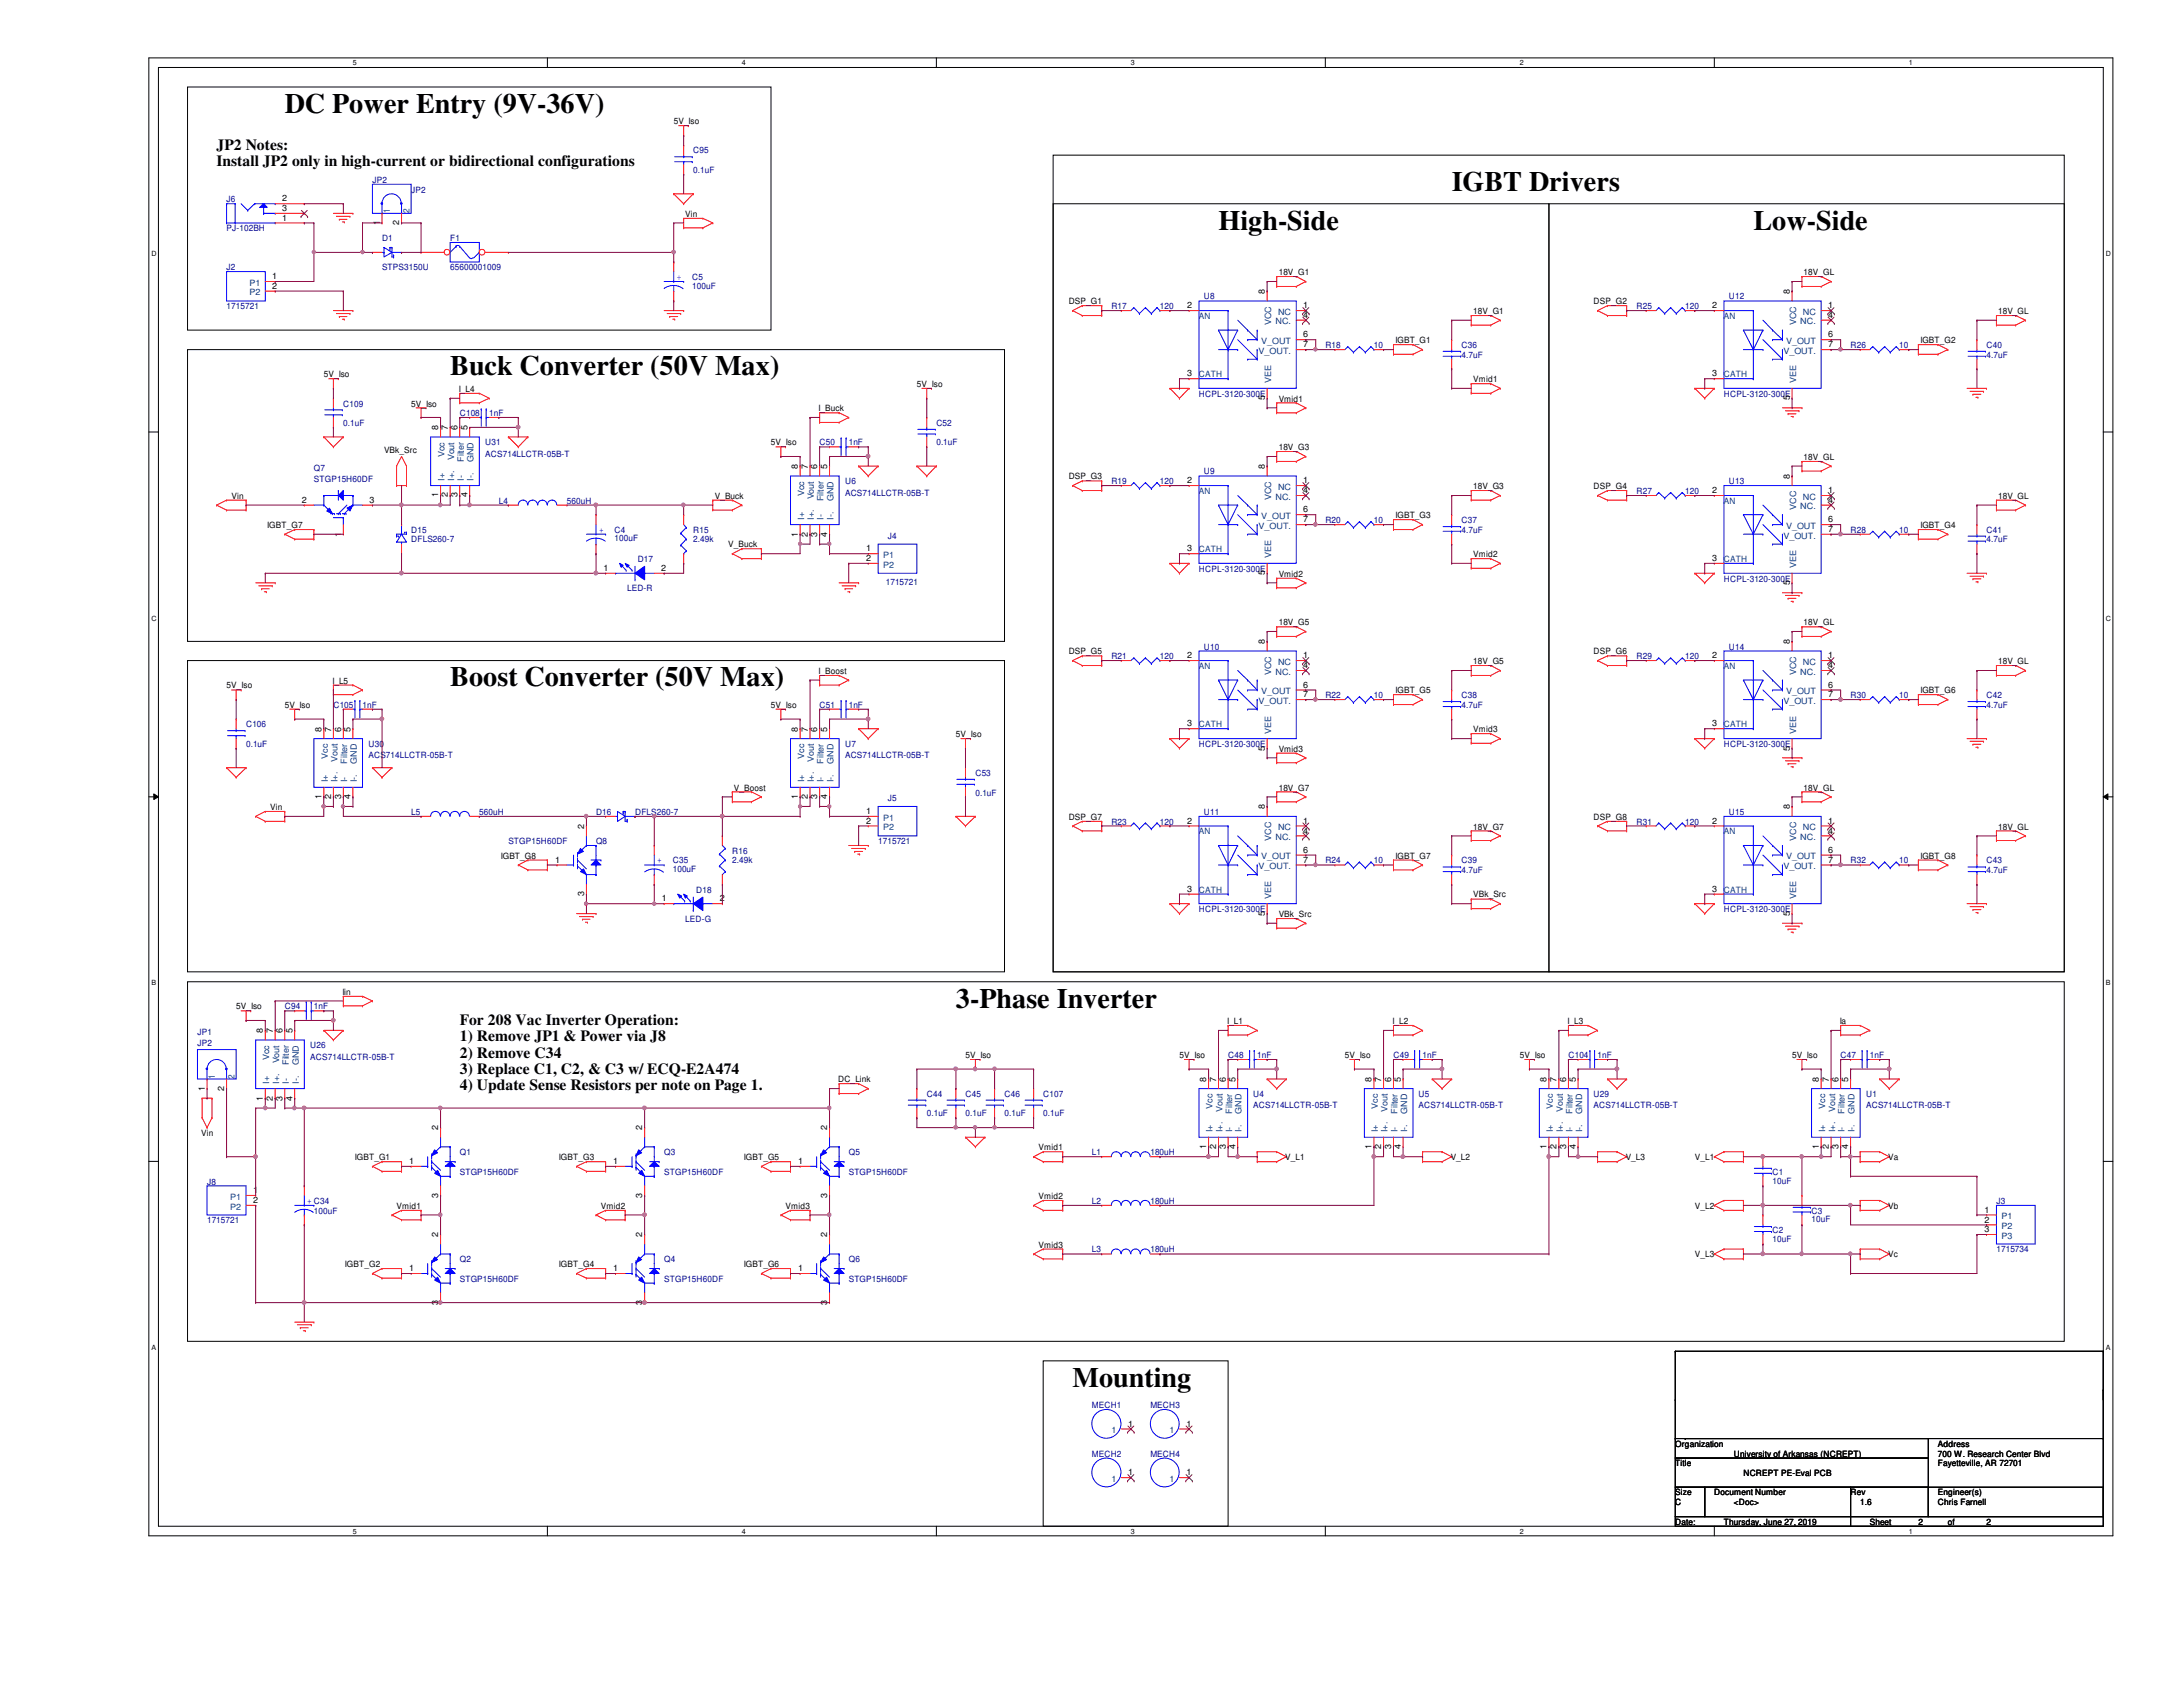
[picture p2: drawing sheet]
<svg xmlns="http://www.w3.org/2000/svg" width="279mm" height="216mm" viewBox="0 0 279 216" stroke-linecap="round" stroke-linejoin="round" font-family="sans-serif">
<defs><g id="words">
<g font-size="3.6">
<text x="36.4" y="14.4">DC Power Entry (9V-36V)</text>
<text x="156" y="29.4">High-Side</text>
<text x="185.8" y="24.4">IGBT Drivers</text>
<text x="224.4" y="29.4">Low-Side</text>
<text x="57.6" y="48">Buck Converter (50V Max)</text>
<text x="57.6" y="87.8">Boost Converter (50V Max)</text>
<text x="122.3" y="128.9">3-Phase Inverter</text>
<text x="137.3" y="177.5">Mounting</text>
</g>
<g font-size="2">
<text x="27.7" y="19.2">JP2 Notes:</text>
<text x="27.7" y="21.3">Install JP2 only in high-current or bidirectional configurations</text>
<text x="58.8" y="131.2">For 208 Vac Inverter Operation:</text>
<text x="58.8" y="133.3">1) Remove JP1 &amp; Power via J8</text>
<text x="58.8" y="135.3">2) Remove C34</text>
<text x="58.8" y="137.4">3) Replace C1, C2, &amp; C3 w/ ECQ-E2A474</text>
<text x="58.8" y="139.5">4) Update Sense Resistors per note on Page 1.</text>
</g>
<g font-size="1.1">
<text x="86.2" y="15.9">5V_Iso</text>
<text x="36.1" y="25.8">2</text>
<text x="36.1" y="27">3</text>
<text x="36.1" y="28.2">1</text>
<text x="48.6" y="28.8" transform="rotate(-90 48.6 28.8)">1</text>
<text x="51.1" y="28.8" transform="rotate(-90 51.1 28.8)">2</text>
<text x="87.7" y="27.7">Vin</text>
<text x="34.8" y="35.7">1</text>
<text x="163.7" y="35.2">18V_G1</text>
<text x="230.8" y="35.2">18V_GL</text>
<text x="34.8" y="37">2</text>
<text x="136.8" y="38.9">DSP_G1</text>
<text x="151.9" y="39.5">2</text>
<text x="161.9" y="37.6" transform="rotate(-90 161.9 37.6)">8</text>
<text x="166.8" y="39.5">1</text>
<text x="166.8" y="40.7">4</text>
<text x="188.6" y="40.2">18V_G1</text>
<text x="204" y="38.9">DSP_G2</text>
<text x="219.1" y="39.5">2</text>
<text x="229.1" y="37.6" transform="rotate(-90 229.1 37.6)">8</text>
<text x="234" y="39.5">1</text>
<text x="234" y="40.7">4</text>
<text x="255.7" y="40.2">18V_GL</text>
<text x="166.8" y="43.2">6</text>
<text x="166.8" y="44.4">7</text>
<text x="178.6" y="43.9">IGBT_G1</text>
<text x="234" y="43.2">6</text>
<text x="234" y="44.4">7</text>
<text x="245.8" y="43.9">IGBT_G2</text>
<text x="41.4" y="48.3">5V_Iso</text>
<text x="52.6" y="52">5V_Iso</text>
<text x="58.7" y="50.2">I_L4</text>
<text x="104.8" y="52.6">I_Buck</text>
<text x="117.3" y="49.5">5V_Iso</text>
<text x="151.9" y="48.2">3</text>
<text x="161.9" y="51.2" transform="rotate(-90 161.9 51.2)">5</text>
<text x="163.7" y="51.4">Vmid1</text>
<text x="188.6" y="48.9">Vmid1</text>
<text x="219.1" y="48.2">3</text>
<text x="229.1" y="51.2" transform="rotate(-90 229.1 51.2)">5</text>
<text x="49.1" y="58">VBk_Src</text>
<text x="56.1" y="55" transform="rotate(-90 56.1 55)">8</text>
<text x="57.3" y="55" transform="rotate(-90 57.3 55)">7</text>
<text x="58.5" y="55" transform="rotate(-90 58.5 55)">6</text>
<text x="59.8" y="55" transform="rotate(-90 59.8 55)">5</text>
<text x="98.7" y="57">5V_Iso</text>
<text x="163.7" y="57.6">18V_G3</text>
<text x="230.8" y="58.8">18V_GL</text>
<text x="29.6" y="63.8">Vin</text>
<text x="38.7" y="64.3">2</text>
<text x="47.3" y="64.3">3</text>
<text x="56.1" y="63.7" transform="rotate(-90 56.1 63.7)">1</text>
<text x="57.3" y="63.7" transform="rotate(-90 57.3 63.7)">2</text>
<text x="58.5" y="63.7" transform="rotate(-90 58.5 63.7)">3</text>
<text x="59.8" y="63.7" transform="rotate(-90 59.8 63.7)">4</text>
<text x="91.5" y="63.8">V_Buck</text>
<text x="102.1" y="60" transform="rotate(-90 102.1 60)">8</text>
<text x="103.4" y="60" transform="rotate(-90 103.4 60)">7</text>
<text x="104.6" y="60" transform="rotate(-90 104.6 60)">6</text>
<text x="105.9" y="60" transform="rotate(-90 105.9 60)">5</text>
<text x="136.8" y="61.3">DSP_G3</text>
<text x="151.9" y="61.8">2</text>
<text x="161.9" y="60" transform="rotate(-90 161.9 60)">8</text>
<text x="166.8" y="61.8">1</text>
<text x="166.8" y="63.1">4</text>
<text x="166.8" y="65.6">6</text>
<text x="188.6" y="62.6">18V_G3</text>
<text x="204" y="62.6">DSP_G4</text>
<text x="219.1" y="63.1">2</text>
<text x="229.1" y="61.3" transform="rotate(-90 229.1 61.3)">8</text>
<text x="234" y="63.1">1</text>
<text x="234" y="64.3">4</text>
<text x="255.7" y="63.8">18V_GL</text>
<text x="34.2" y="67.6">IGBT_G7</text>
<text x="43.6" y="68.7" transform="rotate(-90 43.6 68.7)">1</text>
<text x="93.2" y="70.1">V_Buck</text>
<text x="102.1" y="68.7" transform="rotate(-90 102.1 68.7)">1</text>
<text x="103.4" y="68.7" transform="rotate(-90 103.4 68.7)">2</text>
<text x="104.6" y="68.7" transform="rotate(-90 104.6 68.7)">3</text>
<text x="105.9" y="68.7" transform="rotate(-90 105.9 68.7)">4</text>
<text x="110.9" y="70.6">1</text>
<text x="110.9" y="71.8">2</text>
<text x="151.9" y="70.6">3</text>
<text x="166.8" y="66.8">7</text>
<text x="178.6" y="66.3">IGBT_G3</text>
<text x="188.6" y="71.3">Vmid2</text>
<text x="219.1" y="71.8">3</text>
<text x="234" y="66.8">6</text>
<text x="234" y="68.1">7</text>
<text x="245.8" y="67.6">IGBT_G4</text>
<text x="77.3" y="73.1">1</text>
<text x="84.6" y="73.1">2</text>
<text x="161.9" y="73.6" transform="rotate(-90 161.9 73.6)">5</text>
<text x="163.7" y="73.8">Vmid2</text>
<text x="229.1" y="74.9" transform="rotate(-90 229.1 74.9)">5</text>
<text x="136.8" y="83.7">DSP_G5</text>
<text x="161.9" y="82.4" transform="rotate(-90 161.9 82.4)">8</text>
<text x="163.7" y="80">18V_G5</text>
<text x="204" y="83.7">DSP_G6</text>
<text x="229.1" y="82.4" transform="rotate(-90 229.1 82.4)">8</text>
<text x="230.8" y="80">18V_GL</text>
<text x="29" y="88.1">5V_Iso</text>
<text x="42.5" y="87.5">I_L5</text>
<text x="104.8" y="86.2">I_Boost</text>
<text x="151.9" y="84.2">2</text>
<text x="166.8" y="84.2">1</text>
<text x="166.8" y="85.5">4</text>
<text x="166.8" y="88">6</text>
<text x="166.8" y="89.2">7</text>
<text x="178.6" y="88.7">IGBT_G5</text>
<text x="188.6" y="85">18V_G5</text>
<text x="219.1" y="84.2">2</text>
<text x="234" y="84.2">1</text>
<text x="234" y="85.5">4</text>
<text x="234" y="88">6</text>
<text x="234" y="89.2">7</text>
<text x="245.8" y="88.7">IGBT_G6</text>
<text x="255.7" y="85">18V_GL</text>
<text x="36.4" y="90.6">5V_Iso</text>
<text x="41.1" y="93.6" transform="rotate(-90 41.1 93.6)">8</text>
<text x="42.4" y="93.6" transform="rotate(-90 42.4 93.6)">7</text>
<text x="43.6" y="93.6" transform="rotate(-90 43.6 93.6)">6</text>
<text x="44.9" y="93.6" transform="rotate(-90 44.9 93.6)">5</text>
<text x="98.7" y="90.6">5V_Iso</text>
<text x="102.1" y="93.6" transform="rotate(-90 102.1 93.6)">8</text>
<text x="103.4" y="93.6" transform="rotate(-90 103.4 93.6)">7</text>
<text x="104.6" y="93.6" transform="rotate(-90 104.6 93.6)">6</text>
<text x="105.9" y="93.6" transform="rotate(-90 105.9 93.6)">5</text>
<text x="122.3" y="94.3">5V_Iso</text>
<text x="151.9" y="93">3</text>
<text x="188.6" y="93.7">Vmid3</text>
<text x="219.1" y="93">3</text>
<text x="93.9" y="101.2">V_Boost</text>
<text x="161.9" y="96.1" transform="rotate(-90 161.9 96.1)">5</text>
<text x="163.7" y="96.2">Vmid3</text>
<text x="163.7" y="101.2">18V_G7</text>
<text x="229.1" y="96.1" transform="rotate(-90 229.1 96.1)">5</text>
<text x="230.8" y="101.2">18V_GL</text>
<text x="34.6" y="103.7">Vin</text>
<text x="41.1" y="102.3" transform="rotate(-90 41.1 102.3)">1</text>
<text x="42.4" y="102.3" transform="rotate(-90 42.4 102.3)">2</text>
<text x="43.6" y="102.3" transform="rotate(-90 43.6 102.3)">3</text>
<text x="44.9" y="102.3" transform="rotate(-90 44.9 102.3)">4</text>
<text x="74.8" y="106.1" transform="rotate(-90 74.8 106.1)">2</text>
<text x="102.1" y="102.3" transform="rotate(-90 102.1 102.3)">1</text>
<text x="103.4" y="102.3" transform="rotate(-90 103.4 102.3)">2</text>
<text x="104.6" y="102.3" transform="rotate(-90 104.6 102.3)">3</text>
<text x="105.9" y="102.3" transform="rotate(-90 105.9 102.3)">4</text>
<text x="110.9" y="104.2">1</text>
<text x="110.9" y="105.4">2</text>
<text x="136.8" y="104.9">DSP_G7</text>
<text x="151.9" y="105.4">2</text>
<text x="161.9" y="103.6" transform="rotate(-90 161.9 103.6)">8</text>
<text x="166.8" y="105.4">1</text>
<text x="166.8" y="106.7">4</text>
<text x="188.6" y="106.2">18V_G7</text>
<text x="204" y="104.9">DSP_G8</text>
<text x="219.1" y="105.4">2</text>
<text x="229.1" y="103.6" transform="rotate(-90 229.1 103.6)">8</text>
<text x="234" y="105.4">1</text>
<text x="234" y="106.7">4</text>
<text x="255.7" y="106.2">18V_GL</text>
<text x="64.1" y="109.9">IGBT_G8</text>
<text x="71" y="110.4">1</text>
<text x="166.8" y="109.1">6</text>
<text x="166.8" y="110.4">7</text>
<text x="178.6" y="109.9">IGBT_G7</text>
<text x="234" y="109.1">6</text>
<text x="234" y="110.4">7</text>
<text x="245.8" y="109.9">IGBT_G8</text>
<text x="74.8" y="114.7" transform="rotate(-90 74.8 114.7)">3</text>
<text x="84.7" y="115.4">1</text>
<text x="92.1" y="115.4">2</text>
<text x="151.9" y="114.1">3</text>
<text x="161.9" y="117.2" transform="rotate(-90 161.9 117.2)">5</text>
<text x="163.7" y="117.3">VBk_Src</text>
<text x="188.6" y="114.8">VBk_Src</text>
<text x="219.1" y="114.1">3</text>
<text x="229.1" y="117.2" transform="rotate(-90 229.1 117.2)">5</text>
<text x="30.2" y="129.2">5V_Iso</text>
<text x="43.8" y="127.3">Iin</text>
<text x="157.1" y="131.1">I_L1</text>
<text x="178.2" y="131.1">I_L2</text>
<text x="200.6" y="131.1">I_L3</text>
<text x="235.5" y="131.1">Ia</text>
<text x="33.7" y="132.2" transform="rotate(-90 33.7 132.2)">8</text>
<text x="34.9" y="132.2" transform="rotate(-90 34.9 132.2)">7</text>
<text x="36.2" y="132.2" transform="rotate(-90 36.2 132.2)">6</text>
<text x="37.4" y="132.2" transform="rotate(-90 37.4 132.2)">5</text>
<text x="123.6" y="135.4">5V_Iso</text>
<text x="151" y="135.4">5V_Iso</text>
<text x="172.1" y="135.4">5V_Iso</text>
<text x="194.5" y="135.4">5V_Iso</text>
<text x="229.4" y="135.4">5V_Iso</text>
<text x="26.2" y="139.6" transform="rotate(-90 26.2 139.6)">1</text>
<text x="28.7" y="139.6" transform="rotate(-90 28.7 139.6)">2</text>
<text x="33.7" y="140.8" transform="rotate(-90 33.7 140.8)">1</text>
<text x="34.9" y="140.8" transform="rotate(-90 34.9 140.8)">2</text>
<text x="36.2" y="140.8" transform="rotate(-90 36.2 140.8)">3</text>
<text x="37.4" y="140.8" transform="rotate(-90 37.4 140.8)">4</text>
<text x="107.3" y="138.5">DC_Link</text>
<text x="154.4" y="138.4" transform="rotate(-90 154.4 138.4)">8</text>
<text x="155.7" y="138.4" transform="rotate(-90 155.7 138.4)">7</text>
<text x="156.9" y="138.4" transform="rotate(-90 156.9 138.4)">6</text>
<text x="158.1" y="138.4" transform="rotate(-90 158.1 138.4)">5</text>
<text x="175.6" y="138.4" transform="rotate(-90 175.6 138.4)">8</text>
<text x="176.8" y="138.4" transform="rotate(-90 176.8 138.4)">7</text>
<text x="178.1" y="138.4" transform="rotate(-90 178.1 138.4)">6</text>
<text x="179.3" y="138.4" transform="rotate(-90 179.3 138.4)">5</text>
<text x="198" y="138.4" transform="rotate(-90 198 138.4)">8</text>
<text x="199.2" y="138.4" transform="rotate(-90 199.2 138.4)">7</text>
<text x="200.4" y="138.4" transform="rotate(-90 200.4 138.4)">6</text>
<text x="201.7" y="138.4" transform="rotate(-90 201.7 138.4)">5</text>
<text x="232.8" y="138.4" transform="rotate(-90 232.8 138.4)">8</text>
<text x="234.1" y="138.4" transform="rotate(-90 234.1 138.4)">7</text>
<text x="235.3" y="138.4" transform="rotate(-90 235.3 138.4)">6</text>
<text x="236.6" y="138.4" transform="rotate(-90 236.6 138.4)">5</text>
<text x="25.7" y="145.4">Vin</text>
<text x="45.4" y="148.5">IGBT_G1</text>
<text x="52.4" y="149">1</text>
<text x="56.1" y="144.7" transform="rotate(-90 56.1 144.7)">2</text>
<text x="71.5" y="148.5">IGBT_G3</text>
<text x="78.5" y="149">1</text>
<text x="82.2" y="144.7" transform="rotate(-90 82.2 144.7)">2</text>
<text x="95.2" y="148.5">IGBT_G5</text>
<text x="102.2" y="149">1</text>
<text x="105.9" y="144.7" transform="rotate(-90 105.9 144.7)">2</text>
<text x="132.9" y="147.2">Vmid1</text>
<text x="154.4" y="147.1" transform="rotate(-90 154.4 147.1)">1</text>
<text x="155.7" y="147.1" transform="rotate(-90 155.7 147.1)">2</text>
<text x="156.9" y="147.1" transform="rotate(-90 156.9 147.1)">3</text>
<text x="158.1" y="147.1" transform="rotate(-90 158.1 147.1)">4</text>
<text x="164.5" y="148.5">V_L1</text>
<text x="175.6" y="147.1" transform="rotate(-90 175.6 147.1)">1</text>
<text x="176.8" y="147.1" transform="rotate(-90 176.8 147.1)">2</text>
<text x="178.1" y="147.1" transform="rotate(-90 178.1 147.1)">3</text>
<text x="179.3" y="147.1" transform="rotate(-90 179.3 147.1)">4</text>
<text x="185.7" y="148.5">V_L2</text>
<text x="198" y="147.1" transform="rotate(-90 198 147.1)">1</text>
<text x="199.2" y="147.1" transform="rotate(-90 199.2 147.1)">2</text>
<text x="200.4" y="147.1" transform="rotate(-90 200.4 147.1)">3</text>
<text x="201.7" y="147.1" transform="rotate(-90 201.7 147.1)">4</text>
<text x="208.1" y="148.5">V_L3</text>
<text x="216.9" y="148.5">V_L1</text>
<text x="232.8" y="147.1" transform="rotate(-90 232.8 147.1)">1</text>
<text x="234.1" y="147.1" transform="rotate(-90 234.1 147.1)">2</text>
<text x="235.3" y="147.1" transform="rotate(-90 235.3 147.1)">3</text>
<text x="236.6" y="147.1" transform="rotate(-90 236.6 147.1)">4</text>
<text x="241.7" y="148.5">Va</text>
<text x="32.4" y="152.7">1</text>
<text x="32.4" y="154">2</text>
<text x="50.8" y="154.7">Vmid1</text>
<text x="56.1" y="153.3" transform="rotate(-90 56.1 153.3)">3</text>
<text x="76.9" y="154.7">Vmid2</text>
<text x="82.2" y="153.3" transform="rotate(-90 82.2 153.3)">3</text>
<text x="100.5" y="154.7">Vmid3</text>
<text x="105.9" y="153.3" transform="rotate(-90 105.9 153.3)">3</text>
<text x="132.9" y="153.5">Vmid2</text>
<text x="216.9" y="154.7">V_L2</text>
<text x="241.7" y="154.7">Vb</text>
<text x="254" y="155.2">1</text>
<text x="56.1" y="158.3" transform="rotate(-90 56.1 158.3)">2</text>
<text x="82.2" y="158.3" transform="rotate(-90 82.2 158.3)">2</text>
<text x="105.9" y="158.3" transform="rotate(-90 105.9 158.3)">2</text>
<text x="132.9" y="159.7">Vmid3</text>
<text x="216.9" y="160.9">V_L3</text>
<text x="241.7" y="160.9">Vc</text>
<text x="254" y="156.5">2</text>
<text x="254" y="157.7">3</text>
<text x="44.2" y="162.2">IGBT_G2</text>
<text x="52.4" y="162.7">1</text>
<text x="56.1" y="167" transform="rotate(-90 56.1 167)">3</text>
<text x="71.5" y="162.2">IGBT_G4</text>
<text x="78.5" y="162.7">1</text>
<text x="82.2" y="167" transform="rotate(-90 82.2 167)">3</text>
<text x="95.2" y="162.2">IGBT_G6</text>
<text x="102.2" y="162.7">1</text>
<text x="105.9" y="167" transform="rotate(-90 105.9 167)">3</text>
<text x="144.4" y="182.6">1</text>
<text x="151.8" y="182.6">1</text>
<text x="214.4" y="185.2">Organization</text>
<text x="248" y="185.2">Address</text>
<text x="144.4" y="188.8">1</text>
<text x="151.8" y="188.8">1</text>
<text x="214.4" y="187.7">Title</text>
<text x="214.4" y="191.4">Size</text>
<text x="219.4" y="191.4">Document Number</text>
<text x="221.9" y="186.4">University of Arkansas (NCREPT)</text>
<text x="223.1" y="188.9">NCREPT PE-Eval PCB</text>
<text x="236.9" y="191.4">Rev</text>
<text x="248" y="191.4">Engineer(s)</text>
<text x="248" y="186.4">700 W. Research Center Blvd</text>
<text x="248" y="187.7">Fayetteville, AR 72701</text>
<text x="214.4" y="192.7">C</text>
<text x="214.4" y="195.2">Date:</text>
<text x="220.6" y="195.2">Thursday, June 27, 2019</text>
<text x="221.9" y="192.7">&lt;Doc&gt;</text>
<text x="238.1" y="192.7">1.6</text>
<text x="239.3" y="195.2">Sheet</text>
<text x="245.5" y="195.2">2</text>
<text x="248" y="192.7">Chris Farnell</text>
<text x="249.3" y="195.2">of</text>
<text x="254.3" y="195.2">2</text>
</g>
<g font-size="1.1" fill="#000080">
<text x="47.7" y="23.4">JP2</text>
<text x="88.7" y="19.6">C95</text>
<text x="88.7" y="22.1">0.1uF</text>
<text x="29" y="25.9">J6</text>
<text x="29" y="29.6">PJ-102BH</text>
<text x="52.6" y="24.6">JP2</text>
<text x="29" y="34.6">J2</text>
<text x="48.9" y="30.9">D1</text>
<text x="48.9" y="34.6">STPS3150U</text>
<text x="57.6" y="30.9">F1</text>
<text x="57.6" y="34.6">65600001009</text>
<text x="88.6" y="35.8">C5</text>
<text x="29" y="39.6">1715721</text>
<text x="88.6" y="37">100uF</text>
<text x="142.2" y="39.6">R17</text>
<text x="148.5" y="39.6">120</text>
<text x="154.1" y="38.3">U8</text>
<text x="209.5" y="39.6">R25</text>
<text x="215.7" y="39.6">120</text>
<text x="221.3" y="38.3">U12</text>
<text x="169.6" y="44.5">R18</text>
<text x="175.9" y="44.5">10</text>
<text x="187.1" y="44.5">C36</text>
<text x="187.1" y="45.8">4.7uF</text>
<text x="236.9" y="44.5">R26</text>
<text x="243.1" y="44.5">10</text>
<text x="254.3" y="44.5">C40</text>
<text x="254.3" y="45.8">4.7uF</text>
<text x="43.9" y="52">C109</text>
<text x="58.8" y="53.3">C108</text>
<text x="62.6" y="53.3">1nF</text>
<text x="153.5" y="50.8">HCPL-3120-300E</text>
<text x="220.6" y="50.8">HCPL-3120-300E</text>
<text x="43.9" y="54.5">0.1uF</text>
<text x="62.1" y="57">U31</text>
<text x="62.1" y="58.5">ACS714LLCTR-05B-T</text>
<text x="104.9" y="57">C50</text>
<text x="108.6" y="57">1nF</text>
<text x="119.8" y="54.5">C52</text>
<text x="119.8" y="57">0.1uF</text>
<text x="40.2" y="60.2">Q7</text>
<text x="40.2" y="61.7">STGP15H60DF</text>
<text x="63.8" y="64.5">L4</text>
<text x="72.6" y="64.5">560uH</text>
<text x="108.2" y="62">U6</text>
<text x="108.2" y="63.5">ACS714LLCTR-05B-T</text>
<text x="142.2" y="62">R19</text>
<text x="148.5" y="62">120</text>
<text x="154.1" y="60.7">U9</text>
<text x="209.5" y="63.2">R27</text>
<text x="215.7" y="63.2">120</text>
<text x="221.3" y="62">U13</text>
<text x="52.6" y="68.2">D15</text>
<text x="52.6" y="69.4">DFLS260-7</text>
<text x="78.7" y="68.2">C4</text>
<text x="78.7" y="69.3">100uF</text>
<text x="81.6" y="71.9">D17</text>
<text x="88.7" y="68.2">R15</text>
<text x="88.7" y="69.4">2.49k</text>
<text x="113.6" y="68.9">J4</text>
<text x="169.6" y="66.9">R20</text>
<text x="175.9" y="66.9">10</text>
<text x="187.1" y="66.9">C37</text>
<text x="187.1" y="68.2">4.7uF</text>
<text x="236.9" y="68.2">R28</text>
<text x="243.1" y="68.2">10</text>
<text x="254.3" y="68.2">C41</text>
<text x="254.3" y="69.4">4.7uF</text>
<text x="80.3" y="75.6">LED-R</text>
<text x="113.4" y="74.9">1715721</text>
<text x="153.5" y="73.2">HCPL-3120-300E</text>
<text x="220.6" y="74.4">HCPL-3120-300E</text>
<text x="154.1" y="83.1">U10</text>
<text x="221.3" y="83.1">U14</text>
<text x="142.2" y="84.4">R21</text>
<text x="148.5" y="84.4">120</text>
<text x="169.6" y="89.4">R22</text>
<text x="175.9" y="89.4">10</text>
<text x="187.1" y="89.4">C38</text>
<text x="209.5" y="84.4">R29</text>
<text x="215.7" y="84.4">120</text>
<text x="236.9" y="89.4">R30</text>
<text x="243.1" y="89.4">10</text>
<text x="254.3" y="89.4">C42</text>
<text x="31.5" y="93.1">C106</text>
<text x="31.5" y="95.6">0.1uF</text>
<text x="42.7" y="90.6">C105</text>
<text x="46.4" y="90.6">1nF</text>
<text x="47.2" y="95.6">U30</text>
<text x="104.9" y="90.6">C51</text>
<text x="108.2" y="95.6">U7</text>
<text x="108.6" y="90.6">1nF</text>
<text x="153.5" y="95.6">HCPL-3120-300E</text>
<text x="187.1" y="90.6">4.7uF</text>
<text x="220.6" y="95.6">HCPL-3120-300E</text>
<text x="254.3" y="90.6">4.7uF</text>
<text x="47.2" y="97.1">ACS714LLCTR-05B-T</text>
<text x="108.2" y="97.1">ACS714LLCTR-05B-T</text>
<text x="124.8" y="99.3">C53</text>
<text x="124.8" y="101.8">0.1uF</text>
<text x="52.6" y="104.3">L5</text>
<text x="61.3" y="104.3">560uH</text>
<text x="76.3" y="104.3">D16</text>
<text x="81.3" y="104.3">DFLS260-7</text>
<text x="113.6" y="102.5">J5</text>
<text x="142.2" y="105.5">R23</text>
<text x="148.5" y="105.5">120</text>
<text x="154.1" y="104.3">U11</text>
<text x="209.5" y="105.5">R31</text>
<text x="215.7" y="105.5">120</text>
<text x="221.3" y="104.3">U15</text>
<text x="65.1" y="108">STGP15H60DF</text>
<text x="76.3" y="108">Q8</text>
<text x="86.1" y="110.5">C35</text>
<text x="86.1" y="111.6">100uF</text>
<text x="93.7" y="109.3">R16</text>
<text x="93.7" y="110.5">2.49k</text>
<text x="112.4" y="108">1715721</text>
<text x="169.6" y="110.5">R24</text>
<text x="175.9" y="110.5">10</text>
<text x="187.1" y="110.5">C39</text>
<text x="187.1" y="111.8">4.7uF</text>
<text x="236.9" y="110.5">R32</text>
<text x="243.1" y="110.5">10</text>
<text x="254.3" y="110.5">C43</text>
<text x="254.3" y="111.8">4.7uF</text>
<text x="87.7" y="118">LED-G</text>
<text x="89.1" y="114.3">D18</text>
<text x="153.5" y="116.7">HCPL-3120-300E</text>
<text x="220.6" y="116.7">HCPL-3120-300E</text>
<text x="36.4" y="129.2">C94</text>
<text x="40.2" y="129.2">1nF</text>
<text x="25.3" y="132.4">JP1</text>
<text x="25.3" y="133.9">JP2</text>
<text x="39.7" y="134.2">U26</text>
<text x="39.7" y="135.6">ACS714LLCTR-05B-T</text>
<text x="157.2" y="135.4">C48</text>
<text x="160.9" y="135.4">1nF</text>
<text x="178.4" y="135.4">C49</text>
<text x="182.1" y="135.4">1nF</text>
<text x="200.7" y="135.4">C104</text>
<text x="204.5" y="135.4">1nF</text>
<text x="235.6" y="135.4">C47</text>
<text x="239.3" y="135.4">1nF</text>
<text x="118.6" y="140.4">C44</text>
<text x="118.6" y="142.9">0.1uF</text>
<text x="123.6" y="140.4">C45</text>
<text x="123.6" y="142.9">0.1uF</text>
<text x="128.6" y="140.4">C46</text>
<text x="128.6" y="142.9">0.1uF</text>
<text x="133.5" y="140.4">C107</text>
<text x="133.5" y="142.9">0.1uF</text>
<text x="160.4" y="140.4">U4</text>
<text x="160.4" y="141.9">ACS714LLCTR-05B-T</text>
<text x="181.6" y="140.4">U5</text>
<text x="181.6" y="141.9">ACS714LLCTR-05B-T</text>
<text x="204" y="140.4">U29</text>
<text x="204" y="141.9">ACS714LLCTR-05B-T</text>
<text x="238.8" y="140.4">U1</text>
<text x="238.8" y="141.9">ACS714LLCTR-05B-T</text>
<text x="58.8" y="147.8">Q1</text>
<text x="85" y="147.8">Q3</text>
<text x="108.6" y="147.8">Q5</text>
<text x="139.7" y="147.8">L1</text>
<text x="147.2" y="147.8">180uH</text>
<text x="26.5" y="151.6">J8</text>
<text x="40.2" y="155.3">100uF</text>
<text x="58.8" y="150.3">STGP15H60DF</text>
<text x="85" y="150.3">STGP15H60DF</text>
<text x="108.6" y="150.3">STGP15H60DF</text>
<text x="139.7" y="154.1">L2</text>
<text x="147.2" y="154.1">180uH</text>
<text x="226.9" y="150.3">C1</text>
<text x="226.9" y="151.5">10uF</text>
<text x="231.9" y="155.3">C3</text>
<text x="255.5" y="154.1">J3</text>
<text x="26.5" y="156.5">1715721</text>
<text x="58.8" y="161.5">Q2</text>
<text x="85" y="161.5">Q4</text>
<text x="108.6" y="161.5">Q6</text>
<text x="139.7" y="160.3">L3</text>
<text x="147.2" y="160.3">180uH</text>
<text x="226.9" y="157.8">C2</text>
<text x="226.9" y="158.9">10uF</text>
<text x="231.9" y="156.4">10uF</text>
<text x="255.5" y="160.3">1715734</text>
<text x="58.8" y="164">STGP15H60DF</text>
<text x="85" y="164">STGP15H60DF</text>
<text x="108.6" y="164">STGP15H60DF</text>
<text x="139.7" y="180.2">MECH1</text>
<text x="147.2" y="180.2">MECH3</text>
<text x="139.7" y="186.4">MECH2</text>
<text x="147.2" y="186.4">MECH4</text>
</g>
<g font-size="1.1" fill="#004080">
<text x="49.9" y="27.3" transform="rotate(-90 49.9 27.3)">1</text>
<text x="52.4" y="27.3" transform="rotate(-90 52.4 27.3)">2</text>
<text x="31.9" y="36.6">P1</text>
<text x="31.9" y="37.8">P2</text>
<text x="153.5" y="40.8">AN</text>
<text x="162.7" y="41.6" transform="rotate(-90 162.7 41.6)">VCC</text>
<text x="163.2" y="41.5">NC.</text>
<text x="163.6" y="40.3">NC</text>
<text x="220.6" y="40.8">AN</text>
<text x="229.9" y="41.6" transform="rotate(-90 229.9 41.6)">VCC</text>
<text x="230.4" y="41.5">NC.</text>
<text x="230.8" y="40.3">NC</text>
<text x="161.1" y="45.3">V_OUT.</text>
<text x="161.4" y="44">V_OUT</text>
<text x="228.3" y="45.3">V_OUT.</text>
<text x="228.6" y="44">V_OUT</text>
<text x="153.5" y="48.3">CATH</text>
<text x="162.7" y="49.1" transform="rotate(-90 162.7 49.1)">VEE</text>
<text x="220.6" y="48.3">CATH</text>
<text x="229.9" y="49.1" transform="rotate(-90 229.9 49.1)">VEE</text>
<text x="56.9" y="58.5" transform="rotate(-90 56.9 58.5)">Vcc</text>
<text x="58.1" y="58.9" transform="rotate(-90 58.1 58.9)">Vout</text>
<text x="59.4" y="59.1" transform="rotate(-90 59.4 59.1)">Filter</text>
<text x="60.6" y="59.1" transform="rotate(-90 60.6 59.1)">GND</text>
<text x="56.9" y="61.5" transform="rotate(-90 56.9 61.5)">I+</text>
<text x="58.1" y="61.5" transform="rotate(-90 58.1 61.5)">I+.</text>
<text x="59.4" y="61.5" transform="rotate(-90 59.4 61.5)">I-</text>
<text x="60.6" y="61.5" transform="rotate(-90 60.6 61.5)">I-.</text>
<text x="102.9" y="63.5" transform="rotate(-90 102.9 63.5)">Vcc</text>
<text x="104.2" y="63.9" transform="rotate(-90 104.2 63.9)">Vout</text>
<text x="105.4" y="64.1" transform="rotate(-90 105.4 64.1)">Filter</text>
<text x="106.7" y="64.1" transform="rotate(-90 106.7 64.1)">GND</text>
<text x="153.5" y="63.2">AN</text>
<text x="162.7" y="64" transform="rotate(-90 162.7 64)">VCC</text>
<text x="163.2" y="64">NC.</text>
<text x="163.6" y="62.7">NC</text>
<text x="220.6" y="64.5">AN</text>
<text x="229.9" y="65.2" transform="rotate(-90 229.9 65.2)">VCC</text>
<text x="230.4" y="65.2">NC.</text>
<text x="230.8" y="64">NC</text>
<text x="102.9" y="66.5" transform="rotate(-90 102.9 66.5)">I+</text>
<text x="104.2" y="66.5" transform="rotate(-90 104.2 66.5)">I+.</text>
<text x="105.4" y="66.5" transform="rotate(-90 105.4 66.5)">I-</text>
<text x="106.7" y="66.5" transform="rotate(-90 106.7 66.5)">I-.</text>
<text x="113" y="71.4">P1</text>
<text x="153.5" y="70.7">CATH</text>
<text x="161.1" y="67.7">V_OUT.</text>
<text x="161.4" y="66.4">V_OUT</text>
<text x="162.7" y="71.5" transform="rotate(-90 162.7 71.5)">VEE</text>
<text x="220.6" y="71.9">CATH</text>
<text x="228.3" y="68.9">V_OUT.</text>
<text x="228.6" y="67.7">V_OUT</text>
<text x="113" y="72.6">P2</text>
<text x="229.9" y="72.7" transform="rotate(-90 229.9 72.7)">VEE</text>
<text x="153.5" y="85.6">AN</text>
<text x="161.4" y="88.9">V_OUT</text>
<text x="162.7" y="86.4" transform="rotate(-90 162.7 86.4)">VCC</text>
<text x="163.2" y="86.4">NC.</text>
<text x="163.6" y="85.1">NC</text>
<text x="220.6" y="85.6">AN</text>
<text x="228.6" y="88.9">V_OUT</text>
<text x="229.9" y="86.4" transform="rotate(-90 229.9 86.4)">VCC</text>
<text x="230.4" y="86.4">NC.</text>
<text x="230.8" y="85.1">NC</text>
<text x="153.5" y="93.1">CATH</text>
<text x="161.1" y="90.1">V_OUT.</text>
<text x="162.7" y="93.9" transform="rotate(-90 162.7 93.9)">VEE</text>
<text x="220.6" y="93.1">CATH</text>
<text x="228.3" y="90.1">V_OUT.</text>
<text x="229.9" y="93.9" transform="rotate(-90 229.9 93.9)">VEE</text>
<text x="42" y="100.1" transform="rotate(-90 42 100.1)">I+</text>
<text x="42" y="97.1" transform="rotate(-90 42 97.1)">Vcc</text>
<text x="43.2" y="100.1" transform="rotate(-90 43.2 100.1)">I+.</text>
<text x="43.2" y="97.5" transform="rotate(-90 43.2 97.5)">Vout</text>
<text x="44.4" y="100.1" transform="rotate(-90 44.4 100.1)">I-</text>
<text x="44.4" y="97.7" transform="rotate(-90 44.4 97.7)">Filter</text>
<text x="45.7" y="100.1" transform="rotate(-90 45.7 100.1)">I-.</text>
<text x="45.7" y="97.7" transform="rotate(-90 45.7 97.7)">GND</text>
<text x="102.9" y="100.1" transform="rotate(-90 102.9 100.1)">I+</text>
<text x="102.9" y="97.1" transform="rotate(-90 102.9 97.1)">Vcc</text>
<text x="104.2" y="100.1" transform="rotate(-90 104.2 100.1)">I+.</text>
<text x="104.2" y="97.5" transform="rotate(-90 104.2 97.5)">Vout</text>
<text x="105.4" y="100.1" transform="rotate(-90 105.4 100.1)">I-</text>
<text x="105.4" y="97.7" transform="rotate(-90 105.4 97.7)">Filter</text>
<text x="106.7" y="100.1" transform="rotate(-90 106.7 100.1)">I-.</text>
<text x="106.7" y="97.7" transform="rotate(-90 106.7 97.7)">GND</text>
<text x="113" y="105">P1</text>
<text x="113" y="106.3">P2</text>
<text x="153.5" y="106.8">AN</text>
<text x="162.7" y="107.6" transform="rotate(-90 162.7 107.6)">VCC</text>
<text x="163.2" y="107.5">NC.</text>
<text x="163.6" y="106.3">NC</text>
<text x="220.6" y="106.8">AN</text>
<text x="229.9" y="107.6" transform="rotate(-90 229.9 107.6)">VCC</text>
<text x="230.4" y="107.5">NC.</text>
<text x="230.8" y="106.3">NC</text>
<text x="161.1" y="111.3">V_OUT.</text>
<text x="161.4" y="110">V_OUT</text>
<text x="228.3" y="111.3">V_OUT.</text>
<text x="228.6" y="110">V_OUT</text>
<text x="153.5" y="114.3">CATH</text>
<text x="162.7" y="115" transform="rotate(-90 162.7 115)">VEE</text>
<text x="220.6" y="114.3">CATH</text>
<text x="229.9" y="115" transform="rotate(-90 229.9 115)">VEE</text>
<text x="34.5" y="135.7" transform="rotate(-90 34.5 135.7)">Vcc</text>
<text x="35.7" y="136.1" transform="rotate(-90 35.7 136.1)">Vout</text>
<text x="37" y="136.3" transform="rotate(-90 37 136.3)">Filter</text>
<text x="38.2" y="136.3" transform="rotate(-90 38.2 136.3)">GND</text>
<text x="27.5" y="138.1" transform="rotate(-90 27.5 138.1)">1</text>
<text x="30" y="138.1" transform="rotate(-90 30 138.1)">2</text>
<text x="34.5" y="138.7" transform="rotate(-90 34.5 138.7)">I+</text>
<text x="35.7" y="138.7" transform="rotate(-90 35.7 138.7)">I+.</text>
<text x="37" y="138.7" transform="rotate(-90 37 138.7)">I-</text>
<text x="38.2" y="138.7" transform="rotate(-90 38.2 138.7)">I-.</text>
<text x="155.2" y="141.9" transform="rotate(-90 155.2 141.9)">Vcc</text>
<text x="156.5" y="142.3" transform="rotate(-90 156.5 142.3)">Vout</text>
<text x="157.7" y="142.5" transform="rotate(-90 157.7 142.5)">Filter</text>
<text x="158.9" y="142.5" transform="rotate(-90 158.9 142.5)">GND</text>
<text x="176.4" y="141.9" transform="rotate(-90 176.4 141.9)">Vcc</text>
<text x="177.6" y="142.3" transform="rotate(-90 177.6 142.3)">Vout</text>
<text x="178.9" y="142.5" transform="rotate(-90 178.9 142.5)">Filter</text>
<text x="180.1" y="142.5" transform="rotate(-90 180.1 142.5)">GND</text>
<text x="198.8" y="141.9" transform="rotate(-90 198.8 141.9)">Vcc</text>
<text x="200" y="142.3" transform="rotate(-90 200 142.3)">Vout</text>
<text x="201.3" y="142.5" transform="rotate(-90 201.3 142.5)">Filter</text>
<text x="202.5" y="142.5" transform="rotate(-90 202.5 142.5)">GND</text>
<text x="233.6" y="141.9" transform="rotate(-90 233.6 141.9)">Vcc</text>
<text x="234.9" y="142.3" transform="rotate(-90 234.9 142.3)">Vout</text>
<text x="236.1" y="142.5" transform="rotate(-90 236.1 142.5)">Filter</text>
<text x="237.4" y="142.5" transform="rotate(-90 237.4 142.5)">GND</text>
<text x="155.2" y="144.9" transform="rotate(-90 155.2 144.9)">I+</text>
<text x="156.5" y="144.9" transform="rotate(-90 156.5 144.9)">I+.</text>
<text x="157.7" y="144.9" transform="rotate(-90 157.7 144.9)">I-</text>
<text x="158.9" y="144.9" transform="rotate(-90 158.9 144.9)">I-.</text>
<text x="176.4" y="144.9" transform="rotate(-90 176.4 144.9)">I+</text>
<text x="177.6" y="144.9" transform="rotate(-90 177.6 144.9)">I+.</text>
<text x="178.9" y="144.9" transform="rotate(-90 178.9 144.9)">I-</text>
<text x="180.1" y="144.9" transform="rotate(-90 180.1 144.9)">I-.</text>
<text x="198.8" y="144.9" transform="rotate(-90 198.8 144.9)">I+</text>
<text x="200" y="144.9" transform="rotate(-90 200 144.9)">I+.</text>
<text x="201.3" y="144.9" transform="rotate(-90 201.3 144.9)">I-</text>
<text x="202.5" y="144.9" transform="rotate(-90 202.5 144.9)">I-.</text>
<text x="233.6" y="144.9" transform="rotate(-90 233.6 144.9)">I+</text>
<text x="234.9" y="144.9" transform="rotate(-90 234.9 144.9)">I+.</text>
<text x="236.1" y="144.9" transform="rotate(-90 236.1 144.9)">I-</text>
<text x="237.4" y="144.9" transform="rotate(-90 237.4 144.9)">I-.</text>
<text x="29.5" y="153.5">P1</text>
<text x="29.5" y="154.8">P2</text>
<text x="256.2" y="156">P1</text>
<text x="256.2" y="157.3">P2</text>
<text x="256.2" y="158.5">P3</text>
<text x="142.2" y="183.4">1</text>
<text x="149.7" y="183.4">1</text>
<text x="142.2" y="189.7">1</text>
<text x="149.7" y="189.7">1</text>
</g>
<g font-size="1.1" fill="#00f">
<text x="86.6" y="35.8">+</text>
<text x="76.7" y="68.2">+</text>
<text x="84.1" y="110.5">+</text>
<text x="39.3" y="154.1">+ C34</text>
</g>
<g font-size=".9">
<text x="45.2" y="8.3">5</text>
<text x="95" y="8.3">4</text>
<text x="144.7" y="8.3">3</text>
<text x="194.5" y="8.3">2</text>
<text x="244.3" y="8.3">1</text>
<text x="19.4" y="32.8">D</text>
<text x="269.5" y="32.8">D</text>
<text x="19.4" y="79.4">C</text>
<text x="269.5" y="79.4">C</text>
<text x="19.4" y="126.1">B</text>
<text x="269.5" y="126.1">B</text>
<text x="19.4" y="172.8">A</text>
<text x="269.5" y="172.8">A</text>
<text x="45.2" y="196.3">5</text>
<text x="95" y="196.3">4</text>
<text x="144.7" y="196.3">3</text>
<text x="194.5" y="196.3">2</text>
<text x="244.3" y="196.3">1</text>
</g>
</g></defs>
<path d="M19.1 7.4h251.3v189.2h-251.3zM20.3 8.6h248.9v186.7h-248.9z" fill="none" stroke="#000" stroke-width=".13"/>
<g fill="#fff">
<path d="M45.2 7.5h.5v1.1h-.5z"/>
<path d="M45.2 195.5h.5v1h-.5z"/>
</g>
<path d="M70.1 7.4v1.2M70.1 195.3v1.3" fill="none" stroke="#000" stroke-width=".13"/>
<g fill="#fff">
<path d="M95 7.5h.5v1.1h-.5z"/>
<path d="M95 195.5h.5v1h-.5z"/>
</g>
<path d="M119.8 7.4v1.2M119.8 195.3v1.3" fill="none" stroke="#000" stroke-width=".13"/>
<g fill="#fff">
<path d="M144.7 7.5h.5v1.1h-.5z"/>
<path d="M144.7 195.5h.5v1h-.5z"/>
</g>
<path d="M169.6 7.4v1.2M169.6 195.3v1.3" fill="none" stroke="#000" stroke-width=".13"/>
<g fill="#fff">
<path d="M194.5 7.5h.5v1.1h-.5z"/>
<path d="M194.5 195.5h.5v1h-.5z"/>
</g>
<path d="M219.4 7.4v1.2M219.4 195.3v1.3" fill="none" stroke="#000" stroke-width=".13"/>
<g fill="#fff">
<path d="M244.3 7.5h.5v1.1h-.5z"/>
<path d="M244.3 195.5h.5v1h-.5z"/>
<path d="M19.4 32h.6v1h-.6z"/>
<path d="M269.5 32h.7v1h-.7z"/>
<path d="M19.4 78.6h.6v1h-.6z"/>
<path d="M269.5 78.6h.7v1h-.7z"/>
</g>
<path d="M19.1 55.3h1.2M269.2 55.3h1.2" fill="none" stroke="#000" stroke-width=".13"/>
<g fill="#fff">
<path d="M19.4 125.3h.6v1h-.6z"/>
<path d="M269.5 125.3h.6v1h-.6z"/>
</g>
<path d="M19.1 102h1.2M19.7 101.6l.6 .4-.6 .3zM269.2 102l.6-.4v.7zM269.2 102h1.2" fill="none" stroke="#000" stroke-width=".13"/>
<path d="M19.7 101.6l.6 .4-.6 .3zM269.2 102l.6-.4v.7z" fill="#000"/>
<g fill="#fff">
<path d="M19.4 172h.5v1h-.5z"/>
<path d="M269.5 172h.6v1h-.6z"/>
</g>
<g fill="none" stroke="#000" stroke-width=".13">
<path d="M24 11.1h74.7v31.1h-74.7zM134.8 19.9h129.4v104.5h-129.4zM134.8 26.1h63.4v98.3h-63.4zM198.2 26.1h66v98.3h-66zM24 44.7h104.6v37.4h-104.6zM24 84.5h104.6v39.9h-104.6zM24 125.6h240.2v46.1h-240.2zM19.1 148.6h1.2M269.2 148.6h1.2M133.5 174.2h23.7v21.1h-23.7zM214.4 172.9h.1M214.4 179.2h.1"/>
<path d="M214.4 172.9v11.2M214.4 172.9h54.8M269.2 177.9h.1M269.2 172.9h.1M269.2 172.9v21.2M214.4 184.1h32.4v2.5h-32.4zM214.4 186.6h32.4v3.7h-32.4zM214.4 190.3h3.8v3.8h-3.8zM214.4 194.1h22.5v1.2h-22.5zM214.4 184.1h.1M215.7 184.1h.1M215.7 184.1h53.5"/>
<path d="M218.2 190.3h18.7v3.8h-18.7zM236.9 190.3h9.9v3.8h-9.9zM236.9 194.1h32.3v1.2h-32.3zM246.8 190.3h22.4v3.8h-22.4zM269.2 184.1h.1"/>
</g>
<g fill="none" stroke="#f00" stroke-width=".13">
<path d="M86.9 16.1h1.2M87.5 17.4h.1M87.5 16.1v1.3M88.1 16.1h.1M42.7 39.8h2.5M42.7 27.3h2.5M43.1 27.7h1.7M43.4 28.1h.1M43.4 28.1h1M43.8 28.4h.3M44.1 28.4h.1M44.8 27.7h.1"/>
<path d="M45.2 39.8h.1M45.2 27.3h.1M85 39.8h2.5M86.2 24.8h.1M86.2 24.8h2.5M86.2 24.8l1.3 1.3M87.5 29.2h.1M87.5 27.9h.1M87.5 39.8h.1M87.5 26.1h.1M87.5 27.9h2.5M87.5 29.2h2.5"/>
<path d="M87.5 27.9v1.3M88.7 24.8h.1M88.7 24.8l-1.2 1.3M90 27.9h.1M90 29.2h.1M90 27.9l1.2 .6M91.2 28.5h.1M91.2 28.5l-1.2 .7M137.3 39.8h.1M137.3 39.8l1.2 .6M138.5 39.1h.1M138.5 39.1h2.5"/>
<path d="M138.5 39.1l-1.2 .7M141 39.1h.1M141 39.1v1.3M163.4 36.7h.1M163.4 35.4h.1M163.4 35.4v1.3M163.4 35.4h2.5M163.4 36.7h2.5M165.9 35.4h.1M165.9 36.7h.1M165.9 35.4l1.2 .6M167.1 36h.1"/>
<path d="M167.1 36l-1.2 .7M204.5 39.8h.1M204.5 39.8l1.2 .6M205.7 39.1h.1M205.7 39.1h2.5M205.7 39.1l-1.2 .7M208.2 39.1h.1M208.2 39.1v1.3M230.6 36.7h.1M230.6 35.4h.1M230.6 35.4h2.5M230.6 36.7h2.5"/>
<path d="M230.6 35.4v1.3M233.1 35.4h.1M233.1 36.7h.1M233.1 35.4l1.3 .6M234.4 36h.1M234.4 36l-1.3 .7M41.4 55.9h.1M41.4 55.9h2.5M41.4 55.9l1.3 1.3M42.1 48.5h1.2M42.7 49.7h.1M42.7 57.2h.1"/>
<path d="M42.7 48.5v1.2M43.1 40.1h1.7M43.3 48.5h.1M43.4 40.5h.1M43.4 40.5h1M43.8 40.9h.3M43.9 55.9h.1M43.9 55.9l-1.2 1.3M44.1 40.9h.1M44.8 40.1h.1M50.8 59.6h.1M50.8 59.6v2.5"/>
<path d="M51.4 58.4h.1M51.4 58.4l-.6 1.2M51.4 58.4l.6 1.2M52 59.6h.1M52 59.6v2.5M53.3 52.2h1.2M53.9 53.4h.1M53.9 52.2v1.2M54.5 52.2h.1M58.8 51.6h.1M58.8 50.3h.1M58.8 51.6h2.5"/>
<path d="M58.8 50.3h2.5M58.8 50.3v1.3M61.3 50.3h.1M61.3 51.6h.1M61.3 50.3l1.3 .7M62.6 51h.1M62.6 51l-1.3 .6M65.1 55.9h.1M65.1 55.9h2.5M65.1 55.9l1.2 1.3M66.3 57.2h.1M67.6 55.9h.1"/>
<path d="M67.6 55.9l-1.3 1.3M85.4 40.1h1.7M85.7 40.5h.1M85.7 40.5h1M86.1 40.9h.3M86.4 40.9h.1M87.1 40.1h.1M99.3 57.2h1.2M99.9 58.4h.1M99.9 57.2v1.2M100.5 57.2h.1M104.9 54.1h.1"/>
<path d="M104.9 52.8h.1M104.9 52.8h2.5M104.9 54.1h2.5M104.9 52.8v1.3M107.4 52.8h.1M107.4 54.1h.1M107.4 52.8l1.2 .6M108.6 53.4h.1M108.6 53.4l-1.2 .7M109.9 59.6h.1M109.9 59.6h2.5M109.9 59.6l1.2 1.3"/>
<path d="M112.4 59.6h.1M112.4 59.6l-1.3 1.3M117.3 59.6h.1M117.3 59.6h2.5M117.3 59.6l1.3 1.3M118 49.7h1.2M118.6 51h.1M118.6 49.7v1.3M119.2 49.7h.1M119.8 59.6h.1M119.8 59.6l-1.2 1.3M138.5 40.4h.1"/>
<path d="M138.5 40.4h2.5M141 40.4h.1M149.7 49.7h.1M149.7 49.7h2.5M149.7 49.7l1.3 1.3M151 51h.1M152.2 49.7h.1M152.2 49.7l-1.2 1.3M163.4 52.8h.1M163.4 51.6h.1M163.4 59.1h.1M163.4 57.8h.1"/>
<path d="M163.4 52.8h2.5M163.4 51.6h2.5M163.4 51.6v1.2M163.4 57.8v1.3M163.4 57.8h2.5M163.4 59.1h2.5M165.9 51.6h.1M165.9 52.8h.1M165.9 57.8h.1M165.9 59.1h.1M165.9 51.6l1.2 .6M165.9 57.8l1.2 .6"/>
<path d="M167.1 52.2h.1M167.1 58.4h.1M167.1 52.2l-1.2 .6M167.1 58.4l-1.2 .7M178.4 45.3h.1M178.4 44.1h.1M178.4 44.1v1.2M178.4 44.1h2.4M178.4 45.3h2.4M180.8 44.1h.1M180.8 45.3h.1M180.8 44.1l1.3 .6"/>
<path d="M182.1 44.7h.1M182.1 44.7l-1.3 .6M188.3 50.3h.1M188.3 49.1h.1M188.3 41.6h.1M188.3 40.4h.1M188.3 40.4h2.5M188.3 49.1h2.5M188.3 50.3h2.5M188.3 40.4v1.2M188.3 49.1v1.2M188.3 41.6h2.5"/>
<path d="M190.8 49.1h.1M190.8 50.3h.1M190.8 40.4h.1M190.8 41.6h.1M190.8 49.1l1.2 .6M190.8 40.4l1.2 .6M192 49.7h.1M192 41h.1M192 49.7l-1.2 .6M192 41l-1.2 .6M205.7 40.4h.1M205.7 40.4h2.5"/>
<path d="M208.2 40.4h.1M216.9 49.7h.1M216.9 49.7h2.5M216.9 49.7l1.3 1.3M218.2 51h.1M219.4 49.7h.1M219.4 49.7l-1.2 1.3M228.1 52.2h2.5M228.5 52.6h1.8M228.9 53h.1M228.9 53h1M229.2 53.3h.3"/>
<path d="M229.5 53.3h.1M230.3 52.6h.1M230.6 59.1h.1M230.6 52.2h.1M230.6 59.1h2.5M230.6 59.1v1.2M233.1 59.1h.1M233.1 59.1l1.3 .5M234.4 59.6h.1M234.4 59.6l-1.3 .7M245.5 45.3h.1M245.5 44.1h.1"/>
<path d="M245.5 44.1h2.5M245.5 45.3h2.5M245.5 44.1v1.2M248 44.1h.1M248 45.3h.1M248 44.1l1.3 .6M249.3 44.7h.1M249.3 44.7l-1.3 .6M251.8 49.7h2.5M252.1 50.1h1.8M252.5 50.5h.1M252.5 50.5h1"/>
<path d="M252.9 50.8h.3M253 43.5h.1M253 47.2h.1M253 43.5v1.2M253 46v1.2M253.2 50.8h.1M253.9 50.1h.1M254.3 49.7h.1M255.5 41.6h.1M255.5 40.4h.1M255.5 40.4h2.5M255.5 41.6h2.5"/>
<path d="M255.5 40.4v1.2M258 40.4h.1M258 41.6h.1M258 40.4l1.2 .6M259.2 41h.1M259.2 41l-1.2 .6M27.7 64.6h.1M27.7 64.6l1.3 .7M29 64h.1M29 65.3h.1M29 64h2.5M29 65.3h2.5"/>
<path d="M29 64l-1.3 .6M31.5 65.3h.1M31.5 64h.1M31.5 64v1.3M32.7 74.6h2.5M33.1 75h1.7M33.5 75.4h.1M33.5 75.4h1M33.8 75.7h.3M34.1 75.7h.1M34.8 75h.1M35.2 74.6h.1"/>
<path d="M36.4 68.4h.1M36.4 68.4l1.3 .6M37.7 67.8h.1M37.7 69h.1M37.7 67.8l-1.3 .6M37.7 67.8h2.5M37.7 69h2.5M40.2 67.8h.1M40.2 69h.1M40.2 67.8v1.2M50.8 62.1h.1M50.8 62.1h1.2"/>
<path d="M52 62.1h.1M91.2 65.3h.1M91.2 64h.1M91.2 64h2.5M91.2 65.3h2.5M91.2 64v1.3M93.7 64h.1M93.7 65.3h.1M93.7 70.9h.1M93.7 64l1.3 .6M93.7 70.9l1.3 .6M95 64.6h.1"/>
<path d="M95 70.2h.1M95 71.5h.1M95 64.6l-1.3 .7M95 70.2h2.5M95 70.2l-1.3 .7M95 71.5h2.5M97.5 71.5h.1M97.5 70.2h.1M97.5 70.2v1.3M107.4 74.6h2.5M107.8 75h1.7M108.2 75.4h.1"/>
<path d="M108.2 75.4h.9M108.5 75.7h.3M108.8 75.7h.1M109.5 75h.1M109.9 74.6h.1M111.1 60.9h.1M118.6 60.9h.1M137.3 62.1h.1M137.3 62.1l1.2 .7M138.5 61.6h.1M138.5 62.8h.1M138.5 61.6h2.5"/>
<path d="M138.5 61.6l-1.2 .5M138.5 62.8h2.5M141 62.8h.1M141 61.6h.1M141 61.6v1.2M143.5 62.1h.1M143.5 62.1h1.2M148.5 62.1h1.2M149.7 72.1h.1M149.7 62.1h.1M149.7 72.1h2.5M149.7 72.1l1.3 1.3"/>
<path d="M151 73.4h.1M152.2 72.1h.1M152.2 72.1l-1.2 1.3M163.4 75.2h.1M163.4 74h.1M163.4 74v1.2M163.4 74h2.5M163.4 75.2h2.5M165.9 74h.1M165.9 75.2h.1M165.9 74l1.2 .6M167.1 74.6h.1"/>
<path d="M167.1 74.6l-1.2 .6M178.4 67.8h.1M178.4 66.5h.1M178.4 67.8h2.4M178.4 66.5v1.3M178.4 66.5h2.4M180.8 66.5h.1M180.8 67.8h.1M180.8 66.5l1.3 .6M182.1 67.1h.1M182.1 67.1l-1.3 .7M188.3 72.7h.1"/>
<path d="M188.3 71.5h.1M188.3 64h.1M188.3 62.8h.1M188.3 64h2.5M188.3 71.5h2.5M188.3 62.8v1.2M188.3 71.5v1.2M188.3 62.8h2.5M188.3 72.7h2.5M190.8 71.5h.1M190.8 72.7h.1M190.8 62.8h.1"/>
<path d="M190.8 64h.1M190.8 71.5l1.2 .6M190.8 62.8l1.2 .6M192 72.1h.1M192 63.4h.1M192 72.1l-1.2 .6M192 63.4l-1.2 .6M204.5 63.4h.1M204.5 63.4l1.2 .6M205.7 62.8h.1M205.7 64h.1M205.7 64h2.5"/>
<path d="M205.7 62.8h2.5M205.7 62.8l-1.2 .6M208.2 64h.1M208.2 62.8h.1M208.2 62.8v1.2M216.9 73.4h.1M216.9 73.4h2.5M216.9 73.4l1.3 1.2M218.2 74.6h.1M219.4 73.4h.1M219.4 73.4l-1.2 1.2M228.1 75.9h2.5"/>
<path d="M228.5 76.2h1.8M228.9 76.6h.1M228.9 76.6h1M229.2 77h.3M229.5 77h.1M230.3 76.2h.1M230.6 60.3h.1M230.6 75.9h.1M230.6 60.3h2.5M233.1 60.3h.1M245.5 69h.1M245.5 67.8h.1"/>
<path d="M245.5 67.8h2.5M245.5 69h2.5M245.5 67.8v1.2M248 67.8h.1M248 69h.1M248 67.8l1.3 .6M249.3 68.4h.1M249.3 68.4l-1.3 .6M251.8 73.4h2.5M252.1 73.7h1.8M252.5 74.1h.1M252.5 74.1h1"/>
<path d="M252.9 74.5h.3M253.2 74.5h.1M253.9 73.7h.1M254.3 73.4h.1M255.5 65.3h.1M255.5 64h.1M255.5 64h2.5M255.5 65.3h2.5M255.5 64v1.3M258 64h.1M258 65.3h.1M258 64l1.2 .6"/>
<path d="M259.2 64.6h.1M259.2 64.6l-1.2 .7M29 98.3h.1M29 98.3h2.5M29 98.3l1.2 1.2M29.6 88.3h1.3M30.2 89.5h.1M30.2 99.5h.1M30.2 88.3v1.2M30.9 88.3h.1M31.5 98.3h.1M31.5 98.3l-1.3 1.2"/>
<path d="M37.1 90.8h1.2M37.7 92h.1M37.7 90.8v1.2M38.3 90.8h.1M42.7 88.9h.1M42.7 87.7h.1M42.7 87.7h2.5M42.7 88.9h2.5M42.7 87.7v1.2M45.2 87.7h.1M45.2 88.9h.1M45.2 87.7l1.2 .6"/>
<path d="M46.4 88.3h.1M46.4 88.3l-1.2 .6M47.7 98.3h.1M47.7 98.3h2.5M47.7 98.3l1.2 1.2M48.9 99.5h.1M50.2 98.3h.1M50.2 98.3l-1.3 1.2M99.3 90.8h1.2M99.9 92h.1M99.9 90.8v1.2M100.5 90.8h.1"/>
<path d="M104.9 87.7h.1M104.9 86.4h.1M104.9 86.4v1.3M104.9 86.4h2.5M104.9 87.7h2.5M107.4 86.4h.1M107.4 87.7h.1M107.4 86.4l1.2 .6M108.6 87h.1M108.6 87l-1.2 .7M109.9 93.3h.1M109.9 93.3h2.5"/>
<path d="M109.9 93.3l1.2 1.2M111.1 94.5h.1M112.4 93.3h.1M112.4 93.3l-1.3 1.2M123 94.5h1.2M123.6 95.8h.1M123.6 94.5v1.3M124.2 94.5h.1M137.3 84.5h.1M137.3 84.5l1.2 .7M138.5 83.9h.1M138.5 85.2h.1"/>
<path d="M138.5 83.9h2.5M138.5 83.9l-1.2 .6M138.5 85.2h2.5M141 85.2h.1M141 83.9h.1M141 83.9v1.3M149.7 94.5h.1M149.7 94.5h2.5M149.7 94.5l1.3 1.3M151 95.8h.1M152.2 94.5h.1M152.2 94.5l-1.2 1.3"/>
<path d="M163.4 97.6h.1M163.4 96.4h.1M163.4 81.4h.1M163.4 80.2h.1M163.4 80.2v1.2M163.4 96.4v1.2M163.4 96.4h2.5M163.4 97.6h2.5M163.4 80.2h2.5M163.4 81.4h2.5M165.9 96.4h.1M165.9 97.6h.1"/>
<path d="M165.9 80.2h.1M165.9 81.4h.1M165.9 96.4l1.2 .6M165.9 80.2l1.2 .6M167.1 97h.1M167.1 80.8h.1M167.1 97l-1.2 .6M167.1 80.8l-1.2 .6M178.4 90.2h.1M178.4 88.9h.1M178.4 88.9v1.3M178.4 88.9h2.4"/>
<path d="M178.4 90.2h2.4M180.8 88.9h.1M180.8 90.2h.1M180.8 88.9l1.3 .6M182.1 89.5h.1M182.1 89.5l-1.3 .7M188.3 95.1h.1M188.3 93.9h.1M188.3 86.4h.1M188.3 85.2h.1M188.3 86.4h2.5M188.3 85.2v1.2"/>
<path d="M188.3 93.9v1.2M188.3 85.2h2.5M188.3 93.9h2.5M188.3 95.1h2.5M190.8 93.9h.1M190.8 95.1h.1M190.8 85.2h.1M190.8 86.4h.1M190.8 93.9l1.2 .6M190.8 85.2l1.2 .6M192 94.5h.1M192 85.8h.1"/>
<path d="M192 94.5l-1.2 .6M192 85.8l-1.2 .6M204.5 84.5h.1M204.5 84.5l1.2 .7M205.7 83.9h.1M205.7 85.2h.1M205.7 83.9h2.5M205.7 85.2h2.5M205.7 83.9l-1.2 .6M208.2 85.2h.1M208.2 83.9h.1M208.2 83.9v1.3"/>
<path d="M216.9 94.5h.1M216.9 94.5h2.5M216.9 94.5l1.3 1.3M218.2 95.8h.1M219.4 94.5h.1M219.4 94.5l-1.2 1.3M228.1 97h2.5M228.5 97.4h1.8M228.9 97.7h.1M228.9 97.7h1M229.2 98.1h.3M229.5 98.1h.1"/>
<path d="M230.3 97.4h.1M230.6 81.4h.1M230.6 80.2h.1M230.6 97h.1M230.6 80.2h2.5M230.6 81.4h2.5M230.6 80.2v1.2M233.1 80.2h.1M233.1 81.4h.1M233.1 80.2l1.3 .6M234.4 80.8h.1M234.4 80.8l-1.3 .6"/>
<path d="M245.5 90.2h.1M245.5 88.9h.1M245.5 88.9h2.5M245.5 90.2h2.5M245.5 88.9v1.3M248 88.9h.1M248 90.2h.1M248 88.9l1.3 .6M249.3 89.5h.1M249.3 89.5l-1.3 .7M251.8 94.5h2.5M252.1 94.9h1.8"/>
<path d="M252.5 95.2h.1M252.5 95.2h1M252.9 95.6h.3M253.2 95.6h.1M253.9 94.9h.1M254.3 94.5h.1M255.5 86.4h.1M255.5 85.2h.1M255.5 86.4h2.5M255.5 85.2h2.5M255.5 85.2v1.2M258 85.2h.1"/>
<path d="M258 86.4h.1M258 85.2l1.2 .6M259.2 85.8h.1M259.2 85.8l-1.2 .6M32.7 104.5h.1M32.7 104.5l1.3 .6M34 103.8h.1M34 105.1h.1M34 103.8h2.4M34 103.8l-1.3 .7M34 105.1h2.4M36.4 105.1h.1"/>
<path d="M36.4 103.8h.1M36.4 103.8v1.3M66.3 110.7h.1M66.3 110.7l1.3 .6M67.6 110.1h.1M67.6 111.3h.1M67.6 110.1l-1.3 .6M67.6 110.1h2.5M67.6 111.3h2.5M70.1 110.1h.1M70.1 111.3h.1M70.1 110.1v1.2"/>
<path d="M73.8 116.9h2.5M74.2 117.3h1.7M74.5 117.6h.1M74.5 117.6h1M74.9 118h.3M75.2 118h.1M75.9 117.3h.1M76.3 116.9h.1M93.7 102.6h.1M93.7 101.3h.1M93.7 101.3h2.5M93.7 102.6h2.5"/>
<path d="M93.7 101.3v1.3M96.2 101.3h.1M96.2 102.6h.1M96.2 101.3l1.3 .7M97.5 102h.1M97.5 102l-1.3 .6M108.6 108.2h2.5M109 108.6h1.7M109.4 109h.1M109.4 109h1M109.8 109.3h.2M110 109.3h.1"/>
<path d="M110.7 108.6h.1M111.1 108.2h.1M122.3 104.5h.1M122.3 104.5h2.5M122.3 104.5l1.3 1.2M123.6 105.7h.1M124.8 104.5h.1M124.8 104.5l-1.2 1.2M137.3 105.7h.1M137.3 105.7l1.2 .6M138.5 105.1h.1M138.5 106.3h.1"/>
<path d="M138.5 105.1h2.5M138.5 105.1l-1.2 .6M138.5 106.3h2.5M141 106.3h.1M141 105.1h.1M141 105.1v1.2M149.7 115.7h.1M149.7 115.7h2.5M149.7 115.7l1.3 1.2M151 116.9h.1M152.2 115.7h.1M152.2 115.7l-1.2 1.2"/>
<path d="M163.4 118.8h.1M163.4 117.6h.1M163.4 102.6h.1M163.4 101.3h.1M163.4 101.3h2.5M163.4 102.6h2.5M163.4 101.3v1.3M163.4 117.6v1.2M163.4 117.6h2.5M163.4 118.8h2.5M165.9 117.6h.1M165.9 118.8h.1"/>
<path d="M165.9 101.3h.1M165.9 102.6h.1M165.9 117.6l1.2 .6M165.9 101.3l1.2 .7M167.1 118.2h.1M167.1 102h.1M167.1 118.2l-1.2 .6M167.1 102l-1.2 .6M178.4 111.3h.1M178.4 110.1h.1M178.4 110.1h2.4M178.4 111.3h2.4"/>
<path d="M178.4 110.1v1.2M180.8 110.1h.1M180.8 111.3h.1M180.8 110.1l1.3 .6M182.1 110.7h.1M182.1 110.7l-1.3 .6M188.3 116.3h.1M188.3 115.1h.1M188.3 107.6h.1M188.3 106.3h.1M188.3 106.3v1.3M188.3 115.1v1.2"/>
<path d="M188.3 106.3h2.5M188.3 115.1h2.5M188.3 116.3h2.5M188.3 107.6h2.5M190.8 115.1h.1M190.8 116.3h.1M190.8 106.3h.1M190.8 107.6h.1M190.8 115.1l1.2 .6M190.8 106.3l1.2 .7M192 115.7h.1M192 107h.1"/>
<path d="M192 115.7l-1.2 .6M192 107l-1.2 .6M204.5 105.7h.1M204.5 105.7l1.2 .6M205.7 105.1h.1M205.7 106.3h.1M205.7 105.1h2.5M205.7 106.3h2.5M205.7 105.1l-1.2 .6M208.2 106.3h.1M208.2 105.1h.1M208.2 105.1v1.2"/>
<path d="M216.9 115.7h.1M216.9 115.7h2.5M216.9 115.7l1.3 1.2M218.2 116.9h.1M219.4 115.7h.1M219.4 115.7l-1.2 1.2M228.1 118.2h2.5M228.5 118.5h1.8M228.9 118.9h.1M228.9 118.9h1M229.2 119.3h.3M229.5 119.3h.1"/>
<path d="M230.3 118.5h.1M230.6 102.6h.1M230.6 101.3h.1M230.6 118.2h.1M230.6 101.3h2.5M230.6 102.6h2.5M230.6 101.3v1.3M233.1 101.3h.1M233.1 102.6h.1M233.1 101.3l1.3 .7M234.4 102h.1M234.4 102l-1.3 .6"/>
<path d="M245.5 111.3h.1M245.5 110.1h.1M245.5 110.1h2.5M245.5 111.3h2.5M245.5 110.1v1.2M248 110.1h.1M248 111.3h.1M248 110.1l1.3 .6M249.3 110.7h.1M249.3 110.7l-1.3 .6M251.8 115.7h2.5M252.1 116h1.8"/>
<path d="M252.5 116.4h.1M252.5 116.4h1M252.9 116.8h.3M253.2 116.8h.1M253.9 116h.1M254.3 115.7h.1M255.5 107.6h.1M255.5 106.3h.1M255.5 106.3h2.5M255.5 107.6h2.5M255.5 106.3v1.3M258 106.3h.1"/>
<path d="M258 107.6h.1M258 106.3l1.2 .7M259.2 107h.1M259.2 107l-1.2 .6M30.9 129.4h1.2M31.5 130.6h.1M31.5 129.4v1.2M32.1 129.4h.1M41.4 131.9h.1M41.4 131.9h2.5M41.4 131.9l1.3 1.2M42.7 133.1h.1"/>
<path d="M43.9 128.7h.1M43.9 127.5h.1M43.9 131.9h.1M43.9 127.5h2.5M43.9 128.7h2.5M43.9 127.5v1.2M43.9 131.9l-1.2 1.2M46.4 127.5h.1M46.4 128.7h.1M46.4 127.5l1.3 .6M47.7 128.1h.1M47.7 128.1l-1.3 .6"/>
<path d="M107.4 140h.1M107.4 138.7h.1M107.4 138.7h2.5M107.4 140h2.5M107.4 138.7v1.3M109.9 138.7h.1M109.9 140h.1M109.9 138.7l1.2 .6M111.1 139.3h.1M111.1 139.3l-1.2 .7M124.2 135.6h1.2M124.8 136.8h.1"/>
<path d="M124.8 135.6v1.2M125.4 135.6h.1M151.6 135.6h1.2M152.2 136.8h.1M152.2 135.6v1.2M152.8 135.6h.1M157.2 132.5h.1M157.2 131.2h.1M157.2 131.2h2.5M157.2 132.5h2.5M157.2 131.2v1.3M159.7 131.2h.1"/>
<path d="M159.7 132.5h.1M159.7 131.2l1.2 .7M160.9 131.9h.1M160.9 131.9l-1.2 .6M162.2 138.1h.1M162.2 138.1h2.4M162.2 138.1l1.2 1.2M163.4 139.3h.1M164.6 138.1h.1M164.6 138.1l-1.2 1.2M172.8 135.6h1.2M173.4 136.8h.1"/>
<path d="M173.4 135.6v1.2M174 135.6h.1M178.4 132.5h.1M178.4 131.2h.1M178.4 131.2h2.4M178.4 132.5h2.4M178.4 131.2v1.3M179.6 135.6h.1M179.6 135.6h1.2M180.8 131.2h.1M180.8 132.5h.1M180.8 131.2l1.3 .7"/>
<path d="M182.1 131.9h.1M182.1 131.9l-1.3 .6M182.1 135.6h1.2M183.3 138.1h.1M183.3 135.6h.1M183.3 138.1h2.5M183.3 138.1l1.3 1.2M184.6 139.3h.1M185.8 138.1h.1M185.8 138.1l-1.2 1.2M195.2 135.6h1.2M195.7 136.8h.1"/>
<path d="M195.7 135.6v1.2M196.4 135.6h.1M200.7 132.5h.1M200.7 131.2h.1M200.7 131.2h2.5M200.7 132.5h2.5M200.7 131.2v1.3M203.2 131.2h.1M203.2 132.5h.1M203.2 131.2l1.3 .7M204.5 131.9h.1M204.5 131.9l-1.3 .6"/>
<path d="M205.7 138.1h.1M205.7 138.1h2.5M205.7 138.1l1.3 1.2M207 139.3h.1M208.2 138.1h.1M208.2 138.1l-1.2 1.2M230 135.6h1.2M230.6 136.8h.1M230.6 135.6v1.2M231.2 135.6h.1M235.6 132.5h.1M235.6 131.2h.1"/>
<path d="M235.6 131.2h2.5M235.6 132.5h2.5M235.6 131.2v1.3M238.1 131.2h.1M238.1 132.5h.1M238.1 131.2l1.2 .7M239.3 131.9h.1M239.3 131.9l-1.2 .6M240.6 138.1h.1M240.6 138.1h2.5M240.6 138.1l1.2 1.2M241.8 139.3h.1"/>
<path d="M243.1 138.1h.1M243.1 138.1l-1.3 1.2M25.9 143h.1M25.9 140.5h.1M25.9 140.5v2.5M25.9 143l.6 1.3M25.9 140.5h1.2M26.5 144.3h.1M27.1 143h.1M27.1 140.5h.1M27.1 143l-.6 1.3M27.1 140.5v2.5"/>
<path d="M31.5 153h1.2M31.5 154.3h1.2M32.7 153h.1M32.7 154.3h.1M38.9 151.8h.1M38.9 156.8h.1M38.9 151.8v1.2M38.9 155.5v1.3M47.7 149.3h.1M47.7 149.3l1.2 .6M48.9 148.7h.1M48.9 149.9h.1"/>
<path d="M48.9 148.7h2.5M48.9 149.9h2.5M48.9 148.7l-1.2 .6M50.2 155.5h.1M50.2 155.5l1.2 .6M51.4 154.9h.1M51.4 156.1h.1M51.4 148.7h.1M51.4 149.9h.1M51.4 154.9h2.5M51.4 154.9l-1.2 .6M51.4 156.1h2.5"/>
<path d="M51.4 148.7v1.2M53.9 156.1h.1M53.9 154.9h.1M53.9 154.9v1.2M73.8 149.3h.1M73.8 149.3l1.3 .6M75.1 148.7h.1M75.1 149.9h.1M75.1 148.7h2.4M75.1 148.7l-1.3 .6M75.1 149.9h2.4M76.3 155.5h.1"/>
<path d="M76.3 155.5l1.2 .6M77.5 154.9h.1M77.5 156.1h.1M77.5 148.7h.1M77.5 149.9h.1M77.5 154.9h2.5M77.5 156.1h2.5M77.5 154.9l-1.2 .6M77.5 148.7v1.2M80 156.1h.1M80 154.9h.1M80 154.9v1.2"/>
<path d="M97.5 149.3h.1M97.5 149.3l1.2 .6M98.7 148.7h.1M98.7 149.9h.1M98.7 148.7h2.5M98.7 149.9h2.5M98.7 148.7l-1.2 .6M99.9 155.5h.1M99.9 155.5l1.3 .6M101.2 154.9h.1M101.2 156.1h.1M101.2 148.7h.1"/>
<path d="M101.2 149.9h.1M101.2 154.9h2.5M101.2 156.1h2.5M101.2 154.9l-1.3 .6M101.2 148.7v1.2M103.7 156.1h.1M103.7 154.9h.1M103.7 154.9v1.2M123.6 145.5h.1M123.6 145.5h2.5M123.6 145.5l1.2 1.3M124.8 146.8h.1"/>
<path d="M126.1 145.5h.1M126.1 145.5l-1.3 1.3M132.3 154.3h.1M132.3 148h.1M132.3 154.3l1.2 .6M132.3 148l1.2 .7M133.5 159.9h.1M133.5 153.6h.1M133.5 154.9h.1M133.5 147.4h.1M133.5 148.7h.1M133.5 147.4h2.5"/>
<path d="M133.5 148.7h2.5M133.5 153.6h2.5M133.5 154.9h2.5M133.5 159.9h2.5M133.5 159.9l-1.2 .6M133.5 153.6l-1.2 .7M133.5 147.4l-1.2 .6M136 159.9h.1M136 154.9h.1M136 153.6h.1M136 148.7h.1M136 147.4h.1"/>
<path d="M136 147.4v1.3M136 153.6v1.3M136 159.9v1.2M160.9 148.7h.1M160.9 147.4h.1M160.9 147.4h2.5M160.9 148.7h2.5M160.9 147.4v1.3M163.4 147.4h.1M163.4 148.7h.1M163.4 147.4l1.2 .6M164.6 148h.1"/>
<path d="M164.6 148l-1.2 .7M182.1 148.7h.1M182.1 147.4h.1M182.1 147.4h2.5M182.1 148.7h2.5M182.1 147.4v1.3M184.6 147.4h.1M184.6 148.7h.1M184.6 147.4l1.2 .6M185.8 148h.1M185.8 148l-1.2 .7M204.5 148.7h.1"/>
<path d="M204.5 147.4h.1M204.5 147.4h2.5M204.5 148.7h2.5M204.5 147.4v1.3M207 147.4h.1M207 148.7h.1M207 147.4l1.2 .6M208.2 148h.1M208.2 148l-1.2 .7M219.4 148h.1M219.4 154.3h.1M219.4 148l1.2 .7"/>
<path d="M219.4 154.3l1.2 .6M220.6 147.4h.1M220.6 148.7h.1M220.6 153.6h.1M220.6 154.9h.1M220.6 159.9h.1M220.6 147.4h2.5M220.6 148.7h2.5M220.6 153.6h2.5M220.6 154.9h2.5M220.6 159.9h2.5M220.6 147.4l-1.2 .6"/>
<path d="M220.6 153.6l-1.2 .7M220.6 159.9l-1.2 .6M223.1 148.7h.1M223.1 147.4h.1M223.1 154.9h.1M223.1 153.6h.1M223.1 159.9h.1M223.1 147.4v1.3M223.1 153.6v1.3M223.1 159.9v1.2M238.1 148.7h.1M238.1 147.4h.1"/>
<path d="M238.1 154.9h.1M238.1 153.6h.1M238.1 159.9h.1M238.1 147.4h2.5M238.1 148.7h2.5M238.1 147.4v1.3M238.1 153.6v1.3M238.1 159.9v1.2M238.1 153.6h2.5M238.1 154.9h2.5M238.1 159.9h2.5M240.6 147.4h.1"/>
<path d="M240.6 148.7h.1M240.6 153.6h.1M240.6 154.9h.1M240.6 159.9h.1M240.6 147.4l1.2 .6M240.6 153.6l1.2 .7M240.6 159.9l1.2 .6M241.8 148h.1M241.8 154.3h.1M241.8 148l-1.2 .7M241.8 154.3l-1.2 .6M37.7 169.2h2.5"/>
<path d="M38.1 169.5h1.7M38.4 169.9h.1M38.4 169.9h1.1M38.8 170.3h.3M39.1 170.3h.1M39.8 169.5h.1M40.2 169.2h.1M47.7 163h.1M47.7 163l1.2 .6M48.9 162.3h.1M48.9 163.6h.1M48.9 162.3l-1.2 .7"/>
<path d="M48.9 162.3h2.5M48.9 163.6h2.5M51.4 162.3h.1M51.4 163.6h.1M51.4 162.3v1.3M73.8 163h.1M73.8 163l1.3 .6M75.1 162.3h.1M75.1 163.6h.1M75.1 162.3h2.4M75.1 163.6h2.4M75.1 162.3l-1.3 .7"/>
<path d="M77.5 162.3h.1M77.5 163.6h.1M77.5 162.3v1.3M97.5 163h.1M97.5 163l1.2 .6M98.7 162.3h.1M98.7 163.6h.1M98.7 162.3h2.5M98.7 163.6h2.5M98.7 162.3l-1.2 .7M101.2 162.3h.1M101.2 163.6h.1"/>
<path d="M101.2 162.3v1.3M132.3 160.5h.1M132.3 160.5l1.2 .6M133.5 161.1h.1M133.5 161.1h2.5M136 161.1h.1M219.4 160.5h.1M219.4 160.5l1.2 .6M220.6 161.1h.1M220.6 161.1h2.5M223.1 161.1h.1M238.1 161.1h.1"/>
<path d="M238.1 161.1h2.5M240.6 161.1h.1M241.8 160.5h.1M241.8 160.5l-1.2 .6"/>
</g>
<g fill="none" stroke="#00f" stroke-width=".13">
<path d="M251.9 45.6h2.2M251.9 45h2.2M253 45h.1M253 45.6h.1M253 44.7v.3M253 45.6v.4M254.1 45.6h.1M254.1 45h.1M145.1 61.8h.1M145.1 61.8l-.4 .3M145.1 61.8l.7 .7M145.8 62.5h.1"/>
<path d="M146.6 61.8h.1M146.6 61.8l-.8 .7M146.6 61.8l.8 .7M147.4 62.5h.1M148.1 61.8h.1M148.1 61.8l-.7 .7M148.1 61.8l.4 .3M148.5 62.1h.1M26.5 138.1h.1M29 136.8a1.23 1.23 0 0 0-1.3-1.2 1.23 1.23 0 0 0-1.2 1.2v1.3M29 136.8h.1M29 136.8v1.3"/>
<path d="M180.8 135.6h.3M181.1 135.6h.1M181.1 134.5h.1M181.1 134.5v2.2M181.7 134.5h.1M181.7 135.6h.1M181.7 135.6h.4M181.7 134.5v2.2M26.5 151.8h5v3.7h-5zM37.7 154.3h2.5M38.9 155.5h.1M38.9 154.3h.1"/>
<path d="M38.9 154.8a1.86 1.86 0 0 1 1.2 .4M38.9 154.8a1.98 1.98 0 0 0-1.2 .4M38.9 153v1.3M38.9 154.8v.7M40.2 154.3h.1"/>
</g>
<path d="M28.9 136.7h.1v.2h-.1z" fill-rule="evenodd" fill="#00f"/>
<path d="M28.9 136.7h.1v.2h-.1z" fill="none" stroke="#00f" stroke-width=".13"/>
<path d="M26.4 136.7h.1v.2h-.1z" fill-rule="evenodd" fill="#00f"/>
<g fill="none" stroke="#00f" stroke-width=".13">
<path d="M87.5 19.9v.2M86.4 20.7h2.2M86.4 20.1h2.2M87.5 20.1h.1M87.5 20.7h.1M87.5 20.7v.4M88.6 20.7h.1M88.6 20.1h.1M55.1 55.9h6.2v6.2h-6.2zM107.4 90.8h.3M107.7 90.8h.1M107.7 89.7h.1"/>
<path d="M107.7 89.7v2.2M108.3 89.7h.1M108.3 90.8h.1M108.3 90.8h.3M108.3 89.7v2.2M145.1 84.2h.1M145.1 84.2l-.4 .3M145.1 84.2l.7 .7M145.8 84.9h.1M146.6 84.2h.1M146.6 84.2l-.8 .7M146.6 84.2l.8 .7"/>
<path d="M147.4 84.9h.1M148.1 84.2h.1M148.1 84.2l-.7 .7M148.1 84.2l.4 .3M148.5 84.5h.1M25.3 134.3h4.9v3.8h-4.9zM26.4 136.7h.1v.2h-.1zM53.9 149.3h.8M54.7 149.3h.1M54.7 148v1.3M55.2 147.9h.1M55.2 148.9h.1"/>
<path d="M55.2 149.4h.1M55.2 148.7h.1M55.2 148.2h.1M55.2 149.6h.1M55.2 147.7v.5M55.2 148.4v.5M55.2 149.1v.5M55.2 149.4l1.2 1.1M55.2 148.7l1.2 1.1M56.4 146.8l-1.2 1.1"/>
</g>
<g fill="none" stroke="#f00" stroke-width=".13">
<path d="M87.5 18.6h.1M87.5 18.6v1.3M87.5 22.3h.1M87.5 21.1v1.2M56.4 54.7h.1M56.4 54.7v1.2M57.6 54.7h.1M57.6 54.7v1.2M58.8 54.7h.1M58.8 54.7v1.2M60.1 54.7h.1M60.1 54.7v1.2"/>
<path d="M56.4 63.4h.1M56.4 62.1v1.3M57.6 63.4h.1M57.6 62.1v1.3M58.8 63.4h.1M58.8 62.1v1.3M60.1 63.4h.1M60.1 62.1v1.3M106.2 90.8h.1M106.2 90.8h1.2M108.6 90.8h1.3M109.9 90.8h.1"/>
<path d="M143.5 84.5h.1M143.5 84.5h1.2M148.5 84.5h1.2M149.7 84.5h.1M26.5 139.3h.1M26.5 138.1v1.2M29 139.3h.1M29 138.1v1.2"/>
</g>
<path d="M56 149.8l.4 .7-.8-.3z" fill="#00f"/>
<path d="M56 149.8l.4 .7-.8-.3z" fill="none" stroke="#00f" stroke-width=".13"/>
<path d="M55.6 147.2l.4 .3-.8 .4z" fill="#00f"/>
<path d="M55.6 147.2l.4 .3-.8 .4zM56.4 150.5h.1M56.4 146.8h.1M56.4 145.5v1.3M56.4 150.5v1.3M57.6 150.5h.1" fill="none" stroke="#00f" stroke-width=".13"/>
<path d="M57 149.3l.6-.6 .7 .6z" fill="#00f"/>
<g fill="none" stroke="#00f" stroke-width=".13">
<path d="M212.3 39.4h.1M212.3 39.4l-.3 .4M212.3 39.4l.8 .7M213.8 39.4h.1M213.8 39.4l-.7 .7M213.8 39.4l.7 .7M215.3 39.4h.1M215.3 39.4l-.8 .7M215.3 39.4l.4 .4M215.7 39.8h.1M213.1 40.1h.1M214.5 40.1h.1"/>
<path d="M101.2 60.9h6.2v6.2h-6.2zM251.9 69.3h2.2M251.9 68.6h2.2M253 68.6h.1M253 69.3h.1M253 68.4v.2M253 69.3v.3M254.1 69.3h.1M254.1 68.6h.1M29.1 94.1h2.3M29.1 93.5h2.3M30.2 93.5h.1"/>
<path d="M30.2 94.1h.1M30.2 93.3v.2M30.2 94.1v.4M31.4 94.1h.1M31.4 93.5h.1M153.5 104.5h12.4v11.2h-12.4zM153.5 105.7h3.7M153.5 114.4h3.7M156 108.2h.1M156 108.2l1.2 2.5M156 108.2h2.4M156 110.7h2.4"/>
<path d="M157.2 105.7h.1M157.2 114.4h.1M157.2 110.7h.1M157.2 105.7v8.7M158.4 108.2h.1M158.4 110.7h.1M158.4 108.2l-1.2 2.5M158.4 107l1.3 1.2M158.4 109.4l2.5 2.5M159.7 109.4h.1M159.7 108.2h.1M159.7 111.9h.1"/>
<path d="M159.7 108.2l1.2 1.2M159.7 109.4h1.2M159.7 111.9h1.2M160.9 109.4h.1M160.9 108.2h.1M160.9 111.9h.1M160.9 110.7h.1M160.9 108.2v1.2M160.9 110.7v1.2M56.4 150.5h1.2M56.4 146.8h1.2M57 149.3l.6-.6 .7 .6z"/>
<path d="M57 148.7h1.3M57.6 150.5h.1M57.6 149.3h.1M57.6 146.8h.1M57.6 146.8v3.7M58.3 148.7h.1M53.9 163h.8M54.7 163h.1M54.7 161.7v1.3M55.2 161.6h.1M55.2 162.6h.1M55.2 163.1h.1"/>
<path d="M55.2 162.3h.1M55.2 161.8h.1M55.2 163.3h.1M55.2 161.3v.5M55.2 162.1v.5M55.2 162.9v.4M55.2 163.1l1.2 1.1M55.2 162.3l1.2 1.1M56.4 160.5l-1.2 1.1"/>
<circle cx="149.1" cy="188.4" r="1.85"/>
</g>
<g fill="none" stroke="#f00" stroke-width=".13">
<path d="M210.7 39.8h.1M210.7 39.8h1.3M215.7 39.8h1.2M216.9 39.8h.1M102.4 59.6h.1M102.4 59.6v1.3M103.7 59.6h.1M103.7 59.6v1.3M104.9 59.6h.1M104.9 59.6v1.3M106.2 59.6h.1M106.2 59.6v1.3"/>
<path d="M102.4 68.4h.1M102.4 67.1v1.3M103.7 68.4h.1M103.7 67.1v1.3M104.9 68.4h.1M104.9 67.1v1.3M106.2 68.4h.1M106.2 67.1v1.3M253 67.1h.1M253 70.9h.1M253 67.1v1.3M253 69.6v1.3"/>
<path d="M30.2 92h.1M30.2 95.8h.1M30.2 92v1.3M30.2 94.5v1.3M152.2 105.7h.1M152.2 114.4h.1M152.2 105.7h1.3M152.2 114.4h1.3M162.2 103.2h.1M162.2 116.9h.1M162.2 103.2v1.3M162.2 115.7v1.2"/>
<path d="M165.9 105.7h1.2M165.9 107h1.2M165.9 109.4h1.2M165.9 110.7h1.2M167.1 105.7h.1M167.1 107h.1M167.1 109.4h.1M167.1 110.7h.1M52.6 149.3h.1M52.6 149.3h1.3M56.4 153h.1M56.4 144.3h.1"/>
<path d="M56.4 144.3v1.2M56.4 151.8v1.2M151 189.1h1.2M152.2 189.1h.1"/>
</g>
<path d="M166.7 106.1h.1M166.7 107.4h.1M166.8 105.3l.8 .8M166.8 106.6l.8 .8M167.5 105.3l-.8 .8M167.5 106.6l-.8 .8M167.6 106.1h.1M167.6 107.4h.1M151.8 189.5h.1M151.8 188.7l.8 .8M152.6 188.7l-.8 .8M152.6 189.5h.1" fill="none" stroke="#804000" stroke-width=".13"/>
<path d="M56 163.4l.4 .8-.8-.4z" fill="#00f"/>
<path d="M56 163.4l.4 .8-.8-.4z" fill="none" stroke="#00f" stroke-width=".13"/>
<path d="M55.6 160.9l.4 .3-.8 .4z" fill="#00f"/>
<path d="M56.4 159.2v1.3M55.6 160.9l.4 .3-.8 .4zM56.4 164.2h.1M56.4 160.5h.1M56.4 164.2v1.2M57.6 164.2h.1" fill="none" stroke="#00f" stroke-width=".13"/>
<path d="M57.6 162.3l.7 .7h-1.3z" fill="#00f"/>
<g fill="none" stroke="#00f" stroke-width=".13">
<path d="M41.6 53.1h2.2M41.6 52.5h2.2M42.7 52.5h.1M42.7 53.1h.1M42.7 52.2v.3M42.7 53.1v.3M43.8 53.1h.1M43.8 52.5h.1M172.5 44.4h.1M172.5 44.4l-.4 .3M172.5 44.4l.7 .7M173.2 45.1h.1"/>
<path d="M174 44.4h.1M174 44.4l-.8 .7M174 44.4l.8 .7M174.8 45.1h.1M175.5 44.4h.1M175.5 44.4l-.7 .7M175.5 44.4l.4 .3M175.9 44.7h.1M87.1 68.2h.1M87.1 69.8h.1M87.1 68.2l.7 .8M87.1 69.8l.7 .7"/>
<path d="M87.5 70.9h.1M87.5 67.1l.3 .4M87.8 67.5h.1M87.8 69h.1M87.8 70.5h.1M87.8 67.5l-.7 .7M87.8 69l-.7 .8M87.8 70.5l-.3 .4M92.1 109.3h.1M92.1 110.8h.1M92.1 109.3l.7 .8M92.1 110.8l.7 .7"/>
<path d="M92.5 111.9h.1M92.5 108.2l.3 .4M92.8 108.6h.1M92.8 110.1h.1M92.8 111.5h.1M92.8 108.6l-.7 .7M92.8 110.1l-.7 .7M92.8 111.5l-.3 .4M197 139.3h6.2v6.2h-6.2zM238.1 135.6h.2M238.3 135.6h.1M238.3 134.5h.1"/>
<path d="M238.3 134.5v2.2M239 134.5h.1M239 135.6h.1M239 135.6h.3M239 134.5v2.2M80 149.3h.9M80.9 149.3h.1M80.9 148v1.3M81.4 147.9h.1M81.4 148.9h.1M81.4 149.4h.1M81.4 148.7h.1"/>
<path d="M81.4 148.2h.1M81.4 149.6h.1M81.4 147.7v.5M81.4 148.4v.5M81.4 149.1v.5M81.4 149.4l1.1 1.1M81.4 148.7l1.1 1.1M82.5 146.8l-1.1 1.1M56.4 164.2h1.2M56.4 160.5h1.2M57 162.3h1.3M57.6 162.3l.7 .7h-1.3z"/>
<path d="M57.6 164.2h.1M57.6 163h.1M57.6 160.5h.1M57.6 160.5v3.7M58.3 162.3h.1"/>
</g>
<g fill="none" stroke="#f00" stroke-width=".13">
<path d="M42.7 51h.1M42.7 54.7h.1M42.7 51v1.2M42.7 53.4v1.3M170.9 44.7h.1M170.9 44.7h1.2M175.9 44.7h1.2M177.1 44.7h.1M87.5 65.9h.1M87.5 72.1h.1M87.5 65.9v1.2M87.5 70.9v1.2"/>
<path d="M92.5 107h.1M92.5 113.2h.1M92.5 107v1.2M92.5 111.9v1.3M198.2 138.1h.1M198.2 138.1v1.2M199.5 138.1h.1M199.5 138.1v1.2M200.7 138.1h.1M200.7 138.1v1.2M202 138.1h.1M202 138.1v1.2"/>
<path d="M236.9 135.6h.1M236.9 135.6h1.2M239.3 135.6h1.3M240.6 135.6h.1M56.4 158h.1M56.4 158v1.2M198.2 146.8h.1M198.2 145.5v1.3M199.5 146.8h.1M199.5 145.5v1.3M200.7 146.8h.1M200.7 145.5v1.3"/>
<path d="M202 146.8h.1M202 145.5v1.3M52.6 163h.1M52.6 163h1.3M56.4 166.7h.1M56.4 165.4v1.3"/>
</g>
<path d="M82.1 149.8l.4 .7-.8-.3z" fill="#00f"/>
<path d="M82.1 149.8l.4 .7-.8-.3z" fill="none" stroke="#00f" stroke-width=".13"/>
<path d="M81.7 147.2l.4 .3-.7 .4z" fill="#00f"/>
<path d="M81.7 147.2l.4 .3-.7 .4zM82.5 150.5h.1M82.5 146.8h.1M82.5 145.5v1.3M82.5 150.5v1.3M83.7 150.5h.1" fill="none" stroke="#00f" stroke-width=".13"/>
<path d="M83.1 149.3l.6-.6 .7 .6z" fill="#00f"/>
<g fill="none" stroke="#00f" stroke-width=".13">
<path d="M48.9 32.3h.2M49.1 31.7l1.1 .6-1.1 .6zM49.1 32.3h.1M49.9 31.7h.1M49.9 31.9h.1M49.9 31.7h.3M49.9 31.7v.2M50.2 31.7h.1M50.2 31.7v1.2h.2M50.2 32.3h1.2M50.4 32.9h.1M50.4 32.6h.1"/>
<path d="M50.4 32.6v.3M51.4 32.3h.1M153.5 38.5h12.4v11.2h-12.4zM153.5 39.8h3.7M157.2 39.8h.1M157.2 39.8v8.7M153.5 48.5h3.7M156 42.2h.1M156 42.2l1.2 2.5M156 42.2h2.4M156 44.7h2.4M157.2 48.5h.1"/>
<path d="M157.2 44.7h.1M158.4 42.2h.1M158.4 44.7h.1M158.4 42.2l-1.2 2.5M158.4 41l2.5 2.5M158.4 43.5l2.5 2.5M159.7 43.5h.1M159.7 42.2h.1M159.7 46h.1M159.7 43.5h1.2M159.7 46h1.2M160.9 43.5h.1"/>
<path d="M160.9 42.2h.1M160.9 46h.1M160.9 44.7h.1M160.9 42.2v1.3M160.9 44.7v1.3M45.2 90.8h.2M45.4 90.8h.1M45.4 89.7h.1M45.4 89.7v2.2M46.1 89.7h.1M46.1 90.8h.1M46.1 90.8h.3"/>
<path d="M46.1 89.7v2.2M239.7 89.2h.1M239.7 89.2l-.4 .3M239.7 89.2l.8 .7M240.5 89.9h.1M241.2 89.2h.1M241.2 89.2l-.7 .7M241.2 89.2l.7 .7M241.9 89.9h.1M242.7 89.2h.1M242.7 89.2l-.8 .7M242.7 89.2l.4 .3"/>
<path d="M243.1 89.5h.1M251.9 90.4h2.2M251.9 89.8h2.2M253 89.8h.1M253 90.4h.1M253 89.5v.3M253 90.4v.4M254.1 90.4h.1M254.1 89.8h.1M38.9 129.4h.3M39.2 129.4h.1M39.2 128.2h.1"/>
<path d="M39.2 128.2v2.3M39.8 128.2h.1M39.8 129.4h.1M39.8 129.4h.4M39.8 128.2v2.3M82.5 150.5h1.2M82.5 146.8h1.2M83.1 149.3l.6-.6 .7 .6zM83.1 148.7h1.3M83.7 150.5h.1M83.7 149.3h.1M83.7 146.8h.1"/>
<path d="M83.7 146.8v3.7M84.4 148.7h.1M80 163h.9M80.9 163h.1M80.9 161.7v1.3M81.4 161.6h.1M81.4 162.6h.1M81.4 163.1h.1M81.4 162.3h.1M81.4 161.8h.1M81.4 163.3h.1M81.4 161.3v.5"/>
<path d="M81.4 162.1v.5M81.4 162.9v.4M81.4 163.1l1.1 1.1M81.4 162.3l1.1 1.1M82.5 160.5l-1.1 1.1"/>
</g>
<g fill="none" stroke="#f00" stroke-width=".13">
<path d="M47.7 32.3h.1M47.7 32.3h1.2M51.4 32.3h.1M152.2 39.8h.1M152.2 39.8h1.3M162.2 37.3h.1M162.2 37.3v1.2M165.9 39.8h1.2M167.1 39.8h.1M152.2 48.5h.1M152.2 48.5h1.3M162.2 51h.1"/>
<path d="M162.2 49.7v1.3M165.9 41h1.2M165.9 43.5h1.2M165.9 44.7h1.2M167.1 41h.1M167.1 43.5h.1M167.1 44.7h.1M43.9 90.8h.1M43.9 90.8h1.3M46.4 90.8h1.3M47.7 90.8h.1M238.1 89.5h.1"/>
<path d="M238.1 89.5h1.2M243.1 89.5h1.2M244.3 89.5h.1M253 88.3h.1M253 92h.1M253 88.3v1.2M253 90.8v1.2M37.7 129.4h.1M37.7 129.4h1.2M40.2 129.4h1.2M41.4 129.4h.1M78.8 149.3h.1"/>
<path d="M78.8 149.3h1.2M82.5 153h.1M82.5 144.3h.1M82.5 144.3v1.2M82.5 151.8v1.2"/>
</g>
<path d="M166.8 39.4l.8 .8M167.5 39.4l-.8 .8M166.7 40.2h.1M166.7 41.4h.1M166.8 40.6l.8 .8M167.5 40.6l-.8 .8M167.6 40.2h.1M167.6 41.4h.1" fill="none" stroke="#804000" stroke-width=".13"/>
<path d="M82.1 163.4l.4 .8-.8-.4z" fill="#00f"/>
<path d="M82.1 163.4l.4 .8-.8-.4z" fill="none" stroke="#00f" stroke-width=".13"/>
<path d="M81.7 160.9l.4 .3-.7 .4z" fill="#00f"/>
<path d="M82.5 159.2v1.3M81.7 160.9l.4 .3-.7 .4zM82.5 164.2h.1M82.5 160.5h.1M82.5 164.2v1.2M83.7 164.2h.1" fill="none" stroke="#00f" stroke-width=".13"/>
<path d="M83.7 162.3l.7 .7h-1.3z" fill="#00f"/>
<g fill="none" stroke="#00f" stroke-width=".13">
<path d="M57.6 31h3.7v2.5h-3.7zM58.3 31.5l.3-.1 .2 .1M58.4 31.5h.1M58.4 31.5l-.8 .8M58.8 31.5h.1M58.8 31.5l1.3 1.5M60.1 33l.2 .1 .2-.1M61.3 32.3h.1M61.3 32.3l-.7 .7M184.7 90.4h2.2M184.7 89.8h2.2M185.8 89.8h.1"/>
<path d="M185.8 90.4h.1M185.8 89.5v.3M185.8 90.4v.4M186.9 90.4h.1M186.9 89.8h.1M82.5 110.7h2.5M83.7 111.9h.1M83.7 110.7h.1M83.7 111.2a1.77 1.77 0 0 1 1.2 .4M83.7 111.2a1.98 1.98 0 0 0-1.2 .4M83.7 109.4v1.3M83.7 111.2v.7"/>
<path d="M85 110.7h.1M251.9 111.5h2.2M251.9 111h2.2M253 111h.1M253 111.5h.1M253 110.7v.3M253 111.5v.4M254.1 111.5h.1M254.1 111h.1M82.5 164.2h1.2M82.5 160.5h1.2M83.1 162.3h1.3"/>
<path d="M83.7 162.3l.7 .7h-1.3zM83.7 164.2h.1M83.7 163h.1M83.7 160.5h.1M83.7 160.5v3.7M84.4 162.3h.1"/>
</g>
<g fill="none" stroke="#f00" stroke-width=".13">
<path d="M185.8 88.3h.1M185.8 92h.1M185.8 88.3v1.2M185.8 90.8v1.2M83.7 108.2h.1M83.7 113.2h.1M83.7 108.2v1.2M83.7 111.9v1.3M253 109.4h.1M253 113.2h.1M253 109.4v1.3M253 111.9v1.3"/>
<path d="M82.5 158h.1M82.5 158v1.2M78.8 163h.1M78.8 163h1.2M82.5 166.7h.1M82.5 165.4v1.3"/>
</g>
<circle cx="57.2" cy="32.3" r=".37" fill="#fff"/>
<g fill="none" stroke="#f00" stroke-width=".13">
<path d="M53.9 32.3h.1M53.9 32.3h3"/>
<circle cx="57.2" cy="32.3" r=".37"/>
</g>
<circle cx="61.7" cy="32.3" r=".37" fill="#fff"/>
<g fill="none" stroke="#f00" stroke-width=".13">
<path d="M62.1 32.3h3M65.1 32.3h.1"/>
<circle cx="61.7" cy="32.3" r=".37"/>
</g>
<g fill="none" stroke="#00f" stroke-width=".13">
<path d="M103.7 149.3h.8M104.5 149.3h.1M104.5 148v1.3M105 147.9h.1M105 148.9h.1M105 149.4h.1M105 148.7h.1M105 148.2h.1M105 149.6h.1M105 147.7v.5M105 148.4v.5M105 149.1v.5"/>
<path d="M105 149.4l1.2 1.1M105 148.7l1.2 1.1M106.2 146.8l-1.2 1.1"/>
</g>
<path d="M105.8 149.8l.4 .7-.8-.3z" fill="#00f"/>
<path d="M105.8 149.8l.4 .7-.8-.3z" fill="none" stroke="#00f" stroke-width=".13"/>
<path d="M105.4 147.2l.4 .3-.8 .4z" fill="#00f"/>
<path d="M105.4 147.2l.4 .3-.8 .4zM106.2 150.5h.1M106.2 146.8h.1M106.2 145.5v1.3M106.2 150.5v1.3M107.4 150.5h.1" fill="none" stroke="#00f" stroke-width=".13"/>
<path d="M106.8 149.3l.6-.6 .6 .6z" fill="#00f"/>
<g fill="none" stroke="#00f" stroke-width=".13">
<path d="M41.4 64.6l1.1 1.1M42.3 65.7h.5M42.5 65.7h.1M42.7 66.3h1.2M42.8 65.7h.1M43.1 65.7h.5M43.3 65.7h.1M43.6 65.7h.1M43.8 65.7h.5M43.9 66.3h.1M43.9 66.3v.8M44.1 65.7h.1"/>
<path d="M44.3 65.7h.1M44.4 64.6l-1.1 1.1M45.2 64.6l-1.1 1.1M106.2 150.5h1.2M106.2 146.8h1.2M106.8 149.3l.6-.6 .6 .6zM106.8 148.7h1.2M107.4 150.5h.1M107.4 149.3h.1M107.4 146.8h.1M107.4 146.8v3.7M108 148.7h.1"/>
</g>
<path d="M102.4 149.3h.1M102.4 149.3h1.3M106.2 153h.1M106.2 144.3h.1M106.2 144.3v1.2M106.2 151.8v1.2" fill="none" stroke="#f00" stroke-width=".13"/>
<path d="M44.4 65l.8-.4-.4 .8z" fill="#00f"/>
<path d="M44.4 65l.8-.4-.4 .8z" fill="none" stroke="#00f" stroke-width=".13"/>
<path d="M42.2 65l.3 .7-.7-.3z" fill="#00f"/>
<path d="M40.2 64.6h1.2M41.4 64.6h.1M42.2 65l.3 .7-.7-.3zM45.2 64.6h.1M45.2 63.4h.1M45.2 64.6h1.2" fill="none" stroke="#00f" stroke-width=".13"/>
<path d="M43.3 63.4l.6-.6v1.2z" fill="#00f"/>
<g fill="none" stroke="#00f" stroke-width=".13">
<path d="M29 34.8h5v3.7h-5zM41.4 63.4h.1M41.4 63.4h3.8M41.4 63.4v1.2M43.3 63.4l.6-.6v1.2zM43.3 62.8h.1M43.3 62.8v1.2M43.9 63.4h.1M45.2 63.4h.1M45.2 63.4v1.2M239.7 110.3h.1M239.7 110.3l-.4 .4"/>
<path d="M239.7 110.3l.8 .8M240.5 111.1h.1M241.2 110.3h.1M241.2 110.3l-.7 .8M241.2 110.3l.7 .8M241.9 111.1h.1M242.7 110.3h.1M242.7 110.3l-.8 .8M242.7 110.3l.4 .4M243.1 110.7h.1M131.2 141.4h2.2M131.2 140.8h2.2"/>
<path d="M132.3 140.8h.1M132.3 141.4h.1M132.3 140.5v.3M132.3 141.4v.4M133.4 141.4h.1M133.4 140.8h.1"/>
<circle cx="149.1" cy="182.2" r="1.85"/>
</g>
<g fill="none" stroke="#f00" stroke-width=".13">
<path d="M34 36h1.2M34 37.3h1.2M35.2 36h.1M35.2 37.3h.1M38.9 64.6h.1M38.9 64.6h1.3M43.9 68.4h.1M43.9 67.1v1.3M46.4 64.6h1.3M47.7 64.6h.1M238.1 110.7h.1M238.1 110.7h1.2"/>
<path d="M243.1 110.7h1.2M244.3 110.7h.1M132.3 139.3h.1M132.3 139.3v1.2M132.3 143h.1M132.3 141.8v1.2M151 182.9h1.2M152.2 182.9h.1"/>
</g>
<path d="M151.8 183.3h.1M151.8 182.5l.8 .8M152.6 182.5l-.8 .8M152.6 183.3h.1" fill="none" stroke="#804000" stroke-width=".13"/>
<path d="M33.2 26.5l.5-.4 .5 .4z" fill="#00f"/>
<g fill="none" stroke="#00f" stroke-width=".13">
<path d="M29 28.5h.1M29 26.1h.1M29 26.1h1.1M29 28.5h6.2M29 26.1v2.4M30.1 26.1h.1M30.1 28.5h.1M30.1 26.1v2.4M30.9 26.1l.8 .8M31.7 26.9h.1M32.6 26.1h.1M32.6 26.1h2.6"/>
<path d="M32.6 26.1l-.9 .8M33.2 26.5l.5-.4 .5 .4zM33.7 27.3h.1M33.7 27.3h1.5M33.7 26.5v.8M35.2 26.1h.1M35.2 27.3h.1M35.2 28.5h.1M174.6 139.3h6.2v6.2h-6.2zM103.7 163h.8M104.5 163h.1M104.5 161.7v1.3"/>
<path d="M105 161.6h.1M105 162.6h.1M105 163.1h.1M105 162.3h.1M105 161.8h.1M105 163.3h.1M105 161.3v.5M105 162.1v.5M105 162.9v.4M105 163.1l1.2 1.1M105 162.3l1.2 1.1M106.2 160.5l-1.2 1.1"/>
</g>
<g fill="none" stroke="#f00" stroke-width=".13">
<path d="M35.2 26.1h3.7M35.2 27.3h3.7M35.2 28.5h3.7M38.9 26.1h.1M38.9 27.3h.1M38.9 28.5h.1M175.9 138.1h.1M175.9 138.1v1.2M177.1 138.1h.1M177.1 138.1v1.2M178.4 138.1h.1M178.4 138.1v1.2"/>
<path d="M179.6 138.1h.1M179.6 138.1v1.2M175.9 146.8h.1M175.9 145.5v1.3M177.1 146.8h.1M177.1 145.5v1.3M178.4 146.8h.1M178.4 145.5v1.3M179.6 146.8h.1M179.6 145.5v1.3"/>
</g>
<path d="M38.5 27.7h.1M38.6 26.9l.8 .8M39.3 26.9l-.8 .8M39.4 27.7h.1" fill="none" stroke="#804000" stroke-width=".13"/>
<path d="M105.8 163.4l.4 .8-.8-.4z" fill="#00f"/>
<path d="M105.8 163.4l.4 .8-.8-.4z" fill="none" stroke="#00f" stroke-width=".13"/>
<path d="M105.4 160.9l.4 .3-.8 .4z" fill="#00f"/>
<path d="M106.2 159.2v1.3M105.4 160.9l.4 .3-.8 .4zM106.2 164.2h.1M106.2 160.5h.1M106.2 164.2v1.2M107.4 164.2h.1" fill="none" stroke="#00f" stroke-width=".13"/>
<path d="M107.4 162.3l.6 .7h-1.2z" fill="#00f"/>
<g fill="none" stroke="#00f" stroke-width=".13">
<path d="M72.6 110.7h.8M73.4 110.7h.1M73.4 109.4v1.3M73.9 109.3h.1M73.9 110.3h.1M73.9 110.8h.1M73.9 110.1h.1M73.9 109.6h.1M73.9 111.1h.1M73.9 109.1v.5M73.9 109.8v.5M73.9 110.6v.5"/>
<path d="M73.9 110.8l1.2 1.1M73.9 110.1l1.2 1.1M75.1 108.2l-1.2 1.1M106.2 164.2h1.2M106.2 160.5h1.2M106.8 162.3h1.2M107.4 162.3l.6 .7h-1.2zM107.4 164.2h.1M107.4 163h.1M107.4 160.5h.1M107.4 160.5v3.7M108 162.3h.1"/>
</g>
<path d="M106.2 158h.1M106.2 158v1.2M102.4 163h.1M102.4 163h1.3M106.2 166.7h.1M106.2 165.4v1.3" fill="none" stroke="#f00" stroke-width=".13"/>
<path d="M74.3 111.5l.4-.3 .4 .7z" fill="#00f"/>
<path d="M74.3 111.5l.4-.3 .4 .7z" fill="none" stroke="#00f" stroke-width=".13"/>
<path d="M74.3 108.6l.4 .4-.8 .3z" fill="#00f"/>
<path d="M74.3 108.6l.4 .4-.8 .3zM75.1 111.9h.1M75.1 108.2h.1M75.1 107v1.2M75.1 111.9v1.3M76.3 111.9h.1" fill="none" stroke="#00f" stroke-width=".13"/>
<path d="M76.3 110.1l.6 .6h-1.3z" fill="#00f"/>
<g fill="none" stroke="#00f" stroke-width=".13">
<path d="M85 36h2.5M86.2 37.3h.1M86.2 36h.1M86.2 36.5a1.77 1.77 0 0 1 1.2 .5M86.2 36.5a1.98 1.98 0 0 0-1.2 .4M86.2 34.8v1.2M86.2 36.5v.8M87.5 36h.1M145.1 39.4h.1M145.1 39.4l-.4 .4M145.1 39.4l.7 .7M146.6 39.4h.1"/>
<path d="M146.6 39.4l-.8 .7M146.6 39.4l.8 .7M148.1 39.4h.1M148.1 39.4l-.7 .7M148.1 39.4l.4 .4M148.5 39.8h.1M220.6 38.5h12.5v11.2h-12.5zM220.6 39.8h3.8M224.4 39.8h.1M224.4 39.8v8.7M145.8 40.1h.1M147.4 40.1h.1"/>
<path d="M220.6 48.5h3.8M223.1 42.2h.1M223.1 42.2l1.3 2.5M223.1 42.2h2.5M223.1 44.7h2.5M224.4 48.5h.1M224.4 44.7h.1M225.6 42.2h.1M225.6 44.7h.1M225.6 42.2l-1.2 2.5M225.6 41l1.3 1.2M225.6 43.5l2.5 2.5"/>
<path d="M226.9 43.5h.1M226.9 42.2h.1M226.9 46h.1M226.9 42.2l1.2 1.3M226.9 43.5h1.2M226.9 46h1.2M228.1 43.5h.1M228.1 42.2h.1M228.1 46h.1M228.1 44.7h.1M228.1 42.2v1.3M228.1 44.7v1.3"/>
<path d="M239.7 68h.1M239.7 68l-.4 .4M239.7 68l.8 .7M240.5 68.7h.1M241.2 68h.1M241.2 68l-.7 .7M241.2 68l.7 .7M241.9 68.7h.1M242.7 68h.1M242.7 68l-.8 .7M242.7 68l.4 .4M243.1 68.4h.1"/>
<path d="M75.1 111.9h1.2M75.1 108.2h1.2M75.6 110.1h1.3M76.3 110.1l.6 .6h-1.3zM76.3 111.9h.1M76.3 110.7h.1M76.3 108.2h.1M76.3 108.2v3.7M76.9 110.1h.1M86.2 115.7h.1M86.2 115.7h2.5M88.7 116.5h.1"/>
<path d="M88.7 114.8v1.7M90 115.7h.1M90 115.7h1.2"/>
</g>
<g fill="none" stroke="#f00" stroke-width=".13">
<path d="M86.2 33.5h.1M86.2 38.5h.1M86.2 33.5v1.3M86.2 37.3v1.2M143.5 39.8h.1M143.5 39.8h1.2M148.5 39.8h1.2M149.7 39.8h.1M219.4 39.8h.1M219.4 39.8h1.2M229.4 37.3h.1M229.4 37.3v1.2"/>
<path d="M233.1 39.8h1.3M234.4 39.8h.1M219.4 48.5h.1M219.4 48.5h1.2M229.4 51h.1M229.4 49.7v1.3M233.1 41h1.3M233.1 43.5h1.3M233.1 44.7h1.3M234.4 41h.1M234.4 43.5h.1M234.4 44.7h.1"/>
<path d="M238.1 68.4h.1M238.1 68.4h1.2M243.1 68.4h1.2M244.3 68.4h.1M71.3 110.7h.1M71.3 110.7h1.3M75.1 114.4h.1M75.1 105.7h.1M75.1 105.7v1.3M75.1 113.2v1.2"/>
</g>
<path d="M234 39.4l.8 .8M234.7 39.4l-.8 .8M233.9 40.2h.1M233.9 41.4h.1M234 40.6l.8 .8M234.7 40.6l-.8 .8M234.8 40.2h.1M234.8 41.4h.1" fill="none" stroke="#804000" stroke-width=".13"/>
<path d="M88.7 115.7l1.3-.9v1.7z" fill-rule="evenodd" fill="#00f"/>
<path d="M88.7 115.7l1.3-.9v1.7z" fill="none" stroke="#00f" stroke-width=".13"/>
<path d="M86.7 114.4l.5 .3-.2 .2z" fill-rule="evenodd" fill="#00f"/>
<path d="M86.7 114.4l.5 .3-.2 .2z" fill="none" stroke="#00f" stroke-width=".13"/>
<path d="M87.5 114.4l.5 .3-.3 .2z" fill-rule="evenodd" fill="#00f"/>
<g fill="none" stroke="#00f" stroke-width=".13">
<path d="M48.9 27.3h.1M51.4 26a1.23 1.23 0 0 0-1.3-1.2 1.23 1.23 0 0 0-1.2 1.3v1.2M51.4 26.1h.1M51.4 26.1v1.2M117.5 55.5h2.2M117.5 54.9h2.2M118.6 54.9h.1M118.6 55.5h.1M118.6 54.7v.2M118.6 55.5v.4M119.7 55.5h.1M119.7 54.9h.1"/>
<path d="M184.7 68h2.2M184.7 67.4h2.2M185.8 67.4h.1M185.8 68h.1M185.8 67.1v.3M185.8 68v.4M186.9 68h.1M186.9 67.4h.1M86.9 114.6l.7 .7M87.5 114.4l.5 .3-.3 .2zM87.6 115.3h.1M87.6 114.6l.7 .7"/>
<path d="M88.3 115.3h.1M255.5 154.3h5v4.9h-5z"/>
<circle cx="141.6" cy="182.2" r="1.86"/>
</g>
<g fill="none" stroke="#f00" stroke-width=".13">
<path d="M118.6 53.4h.1M118.6 57.2h.1M118.6 53.4v1.3M118.6 55.9v1.3M185.8 65.9h.1M185.8 69.6h.1M185.8 65.9v1.2M185.8 68.4v1.2M85 115.7h.1M85 115.7h1.2M91.2 115.7h1.3M92.5 115.7h.1"/>
<path d="M254.3 155.5h.1M254.3 156.8h.1M254.3 158h.1M254.3 155.5h1.2M254.3 156.8h1.2M254.3 158h1.2M143.5 182.9h1.2M144.7 182.9h.1"/>
</g>
<path d="M144.3 183.3h.1M144.4 182.5l.8 .8M145.1 182.5l-.8 .8M145.2 183.3h.1" fill="none" stroke="#804000" stroke-width=".13"/>
<path d="M51.3 26h.1v.1h-.1z" fill-rule="evenodd" fill="#00f"/>
<path d="M51.3 26h.1v.1h-.1z" fill="none" stroke="#00f" stroke-width=".13"/>
<path d="M48.8 26h.1v.1h-.1z" fill-rule="evenodd" fill="#00f"/>
<g fill="none" stroke="#00f" stroke-width=".13">
<path d="M47.7 23.6h4.9v3.7h-4.9zM48.8 26h.1v.1h-.1zM78.8 73.4h.1M78.8 73.4h2.5M81.3 74.2h.1M81.3 72.5v1.7M82.5 73.4h.1M82.5 73.4h1.2M172.5 110.3h.1M172.5 110.3l-.4 .4M172.5 110.3l.7 .8M173.2 111.1h.1"/>
<path d="M174 110.3h.1M174 110.3l-.8 .8M174 110.3l.8 .8M174.8 111.1h.1M175.5 110.3h.1M175.5 110.3l-.7 .8M175.5 110.3l.4 .4M175.9 110.7h.1M231.9 139.3h6.2v6.2h-6.2zM116.2 141.4h2.3M116.2 140.8h2.3M117.3 140.8h.1"/>
<path d="M117.3 141.4h.1M117.3 140.5v.3M117.3 141.4v.4M118.5 141.4h.1M118.5 140.8h.1"/>
</g>
<g fill="none" stroke="#f00" stroke-width=".13">
<path d="M48.9 28.5h.1M48.9 27.3v1.2M51.4 28.5h.1M51.4 27.3v1.2M170.9 110.7h.1M170.9 110.7h1.2M175.9 110.7h1.2M177.1 110.7h.1M117.3 139.3h.1M117.3 139.3v1.2M233.1 138.1h.1M233.1 138.1v1.2"/>
<path d="M234.4 138.1h.1M234.4 138.1v1.2M235.6 138.1h.1M235.6 138.1v1.2M236.9 138.1h.1M236.9 138.1v1.2M117.3 143h.1M117.3 141.8v1.2M233.1 146.8h.1M233.1 145.5v1.3M234.4 146.8h.1M234.4 145.5v1.3"/>
<path d="M235.6 146.8h.1M235.6 145.5v1.3M236.9 146.8h.1M236.9 145.5v1.3"/>
</g>
<path d="M81.3 73.4l1.2-.9v1.7z" fill-rule="evenodd" fill="#00f"/>
<path d="M81.3 73.4l1.2-.9v1.7z" fill="none" stroke="#00f" stroke-width=".13"/>
<path d="M79.3 72.1l.5 .2-.3 .3z" fill-rule="evenodd" fill="#00f"/>
<path d="M79.3 72.1l.5 .2-.3 .3z" fill="none" stroke="#00f" stroke-width=".13"/>
<path d="M80 72.1l.5 .2-.2 .3z" fill-rule="evenodd" fill="#00f"/>
<g fill="none" stroke="#00f" stroke-width=".13">
<path d="M61.3 53.4h.3M61.6 53.4h.1M61.6 52.3h.1M61.6 52.3v2.3M62.2 52.3h.1M62.2 53.4h.1M62.2 53.4h.4M62.2 52.3v2.3M107.4 57.2h.3M107.7 57.2h.1M107.7 56h.1M107.7 56v2.3"/>
<path d="M108.3 56h.1M108.3 57.2h.1M108.3 57.2h.3M108.3 56v2.3M184.7 45.6h2.2M184.7 45h2.2M185.8 45h.1M185.8 45.6h.1M185.8 44.7v.3M185.8 45.6v.4M186.9 45.6h.1M186.9 45h.1"/>
<path d="M239.7 44.4h.1M239.7 44.4l-.4 .3M239.7 44.4l.8 .7M240.5 45.1h.1M241.2 44.4h.1M241.2 44.4l-.7 .7M241.2 44.4l.7 .7M241.9 45.1h.1M242.7 44.4h.1M242.7 44.4l-.8 .7M242.7 44.4l.4 .3M243.1 44.7h.1"/>
<path d="M50.8 68.6h.1M50.8 68.4h.1M50.8 68.4v.2M50.8 68.6h.2M51 68.6h.1M51.4 68.4l.6 1h-1.2zM51.4 69.4h.1M51.4 67.1h.1M51.4 67.1v1.3M51.4 69.4v.2M51.8 68.1h.1M51.8 68.1h.2"/>
<path d="M52 68.1h.1M52 68.1v.3h-1.2M67.5 64.6a.59 .59 0 0 0-.6-.6 .59 .59 0 0 0-.6 .6M68.8 64.6a.61 .61 0 0 0-.6-.6 .61 .61 0 0 0-.6 .6M70 64.6a.59 .59 0 0 0-.6-.6 .59 .59 0 0 0-.6 .6M71.2 64.6a.59 .59 0 0 0-.6-.6 .59 .59 0 0 0-.5 .6M75.1 68.4h2.4M76.3 69.6h.1M76.3 68.4h.1M76.3 68.9a1.98 1.98 0 0 1 1.2 .4M76.3 68.9h-.1a1.98 1.98 0 0 0-1.1 .4M76.3 67.1v1.3"/>
<path d="M76.3 68.9v.7M77.5 68.4h.1M79.4 72.2l.7 .8M80 72.1l.5 .2-.2 .3zM80.1 73h.1M80.1 72.2l.8 .8M80.9 73h.1M112.4 69.6h4.9v3.8h-4.9zM153.5 60.9h12.4v11.2h-12.4zM153.5 62.1h3.7M153.5 70.9h3.7M156 64.6h.1"/>
<path d="M156 64.6l1.2 2.5M156 64.6h2.4M156 67.1h2.4M157.2 62.1h.1M157.2 70.9h.1M157.2 67.1h.1M157.2 62.1v8.8M158.4 64.6h.1M158.4 67.1h.1M158.4 64.6l-1.2 2.5M158.4 63.4l1.3 1.2M158.4 65.9l2.5 2.5"/>
<path d="M159.7 65.9h.1M159.7 64.6h.1M159.7 68.4h.1M159.7 64.6l1.2 1.3M159.7 65.9h1.2M159.7 68.4h1.2M160.9 65.9h.1M160.9 64.6h.1M160.9 68.4h.1M160.9 67.1h.1M160.9 64.6v1.3M160.9 67.1v1.3"/>
<path d="M172.5 66.8h.1M172.5 66.8l-.4 .3M172.5 66.8l.7 .7M173.2 67.5h.1M174 66.8h.1M174 66.8l-.8 .7M174 66.8l.8 .7M174.8 67.5h.1M175.5 66.8h.1M175.5 66.8l-.7 .7M175.5 66.8l.4 .3M175.9 67.1h.1"/>
<path d="M212.3 63h.1M212.3 63l-.3 .4M212.3 63l.8 .8M213.1 63.8h.1M213.8 63h.1M213.8 63l-.7 .8M213.8 63l.7 .8M214.5 63.8h.1M215.3 63h.1M215.3 63l-.8 .8M215.3 63l.4 .4M215.7 63.4h.1"/>
<path d="M220.6 62.1h12.5v11.3h-12.5zM220.6 63.4h3.8M220.6 72.1h3.8M223.1 65.9h.1M223.1 65.9h2.5M223.1 68.4h2.5M223.1 65.9l1.3 2.5M224.4 63.4h.1M224.4 72.1h.1M224.4 68.4h.1M224.4 63.4v8.7M225.6 65.9h.1"/>
<path d="M225.6 68.4h.1M225.6 65.9l-1.2 2.5M225.6 64.6l2.5 2.5M225.6 67.1l2.5 2.5M226.9 67.1h.1M226.9 65.9h.1M226.9 69.6h.1M226.9 67.1h1.2M226.9 69.6h1.2M228.1 67.1h.1M228.1 65.9h.1M228.1 69.6h.1"/>
<path d="M228.1 68.4h.1M228.1 65.9v1.2M228.1 68.4v1.2M40.2 94.5h6.2v6.3h-6.2zM101.2 94.5h6.2v6.3h-6.2zM122.5 99.7h2.2M123.6 99.7h.1M123.6 99.5v.2M124.7 99.7h.1M153.5 83.3h12.4v11.2h-12.4zM153.5 84.5h3.7M153.5 93.3h3.7"/>
<path d="M156 87h.1M156 87h2.4M156 89.5h2.4M156 87l1.2 2.5M157.2 84.5h.1M157.2 93.3h.1M157.2 89.5h.1M157.2 84.5v8.8M158.4 87h.1M158.4 89.5h.1M158.4 87l-1.2 2.5M158.4 85.8l1.3 1.2"/>
<path d="M158.4 88.3l2.5 2.5M159.7 88.3h.1M159.7 87h.1M159.7 90.8h.1M159.7 88.3h1.2M159.7 90.8h1.2M159.7 87l1.2 1.3M160.9 88.3h.1M160.9 87h.1M160.9 90.8h.1M160.9 89.5h.1M160.9 87v1.3"/>
<path d="M160.9 89.5v1.3M172.5 89.2h.1M172.5 89.2l-.4 .3M172.5 89.2l.7 .7M173.2 89.9h.1M174 89.2h.1M174 89.2l-.8 .7M174 89.2l.8 .7M174.8 89.9h.1M175.5 89.2h.1M175.5 89.2l-.7 .7M175.5 89.2l.4 .3"/>
<path d="M175.9 89.5h.1M212.3 84.2h.1M212.3 84.2l-.3 .3M212.3 84.2l.8 .7M213.1 84.9h.1M213.8 84.2h.1M213.8 84.2l-.7 .7M213.8 84.2l.7 .7M214.5 84.9h.1M215.3 84.2h.1M215.3 84.2l-.8 .7M215.3 84.2l.4 .3"/>
<path d="M215.7 84.5h.1M220.6 83.3h12.5v11.2h-12.5zM220.6 84.5h3.8M220.6 93.3h3.8M223.1 87h.1M223.1 87l1.3 2.5M223.1 87h2.5M223.1 89.5h2.5M224.4 84.5h.1M224.4 93.3h.1M224.4 89.5h.1M224.4 84.5v8.8"/>
<path d="M225.6 87h.1M225.6 89.5h.1M225.6 87l-1.2 2.5M225.6 85.8l2.5 2.5M225.6 88.3l2.5 2.5M226.9 88.3h.1M226.9 87h.1M226.9 90.8h.1M226.9 88.3h1.2M226.9 90.8h1.2M228.1 88.3h.1M228.1 87h.1"/>
<path d="M228.1 90.8h.1M228.1 89.5h.1M228.1 87v1.3M228.1 89.5v1.3M56.3 104.4a.61 .61 0 0 0-.6-.6 .61 .61 0 0 0-.6 .7M57.6 104.4a.59 .59 0 0 0-.6-.6 .59 .59 0 0 0-.6 .7M58.8 104.4a.59 .59 0 0 0-.6-.6 .59 .59 0 0 0-.6 .7M60.1 104.4a.61 .61 0 0 0-.7-.6 .61 .61 0 0 0-.6 .7M78.8 104.5h.2M79 103.8l1 .7-1 .6zM79 104.5h.1M79.8 103.8h.1"/>
<path d="M79.8 104.1h.1M79.8 103.8h.2M79.8 103.8v.3M80 103.8h.1M80 103.8v1.3h.3M80 104.5h1.3M80.3 105.1h.1M80.3 104.9h.1M80.3 104.9v.2M81.3 104.5h.1M112.4 103.2h4.9v3.8h-4.9zM122.5 100.4h2.2"/>
<path d="M123.6 100.4h.1M123.6 100.4v.4M124.7 100.4h.1M145.1 105.3h.1M145.1 105.3l-.4 .4M145.1 105.3l.7 .8M145.8 106.1h.1M146.6 105.3h.1M146.6 105.3l-.8 .8M146.6 105.3l.8 .8M147.4 106.1h.1M148.1 105.3h.1"/>
<path d="M148.1 105.3l-.7 .8M148.1 105.3l.4 .4M148.5 105.7h.1M184.7 111.5h2.2M184.7 111h2.2M185.8 111h.1M185.8 111.5h.1M185.8 110.7v.3M185.8 111.5v.4M186.9 111.5h.1M186.9 111h.1M212.3 105.3h.1"/>
<path d="M212.3 105.3l-.3 .4M212.3 105.3l.8 .8M213.1 106.1h.1M213.8 105.3h.1M213.8 105.3l-.7 .8M213.8 105.3l.7 .8M214.5 106.1h.1M215.3 105.3h.1M215.3 105.3l-.8 .8M215.3 105.3l.4 .4M215.7 105.7h.1M220.6 104.5h12.5v11.2h-12.5z"/>
<path d="M220.6 105.7h3.8M220.6 114.4h3.8M223.1 108.2h.1M223.1 108.2l1.3 2.5M223.1 108.2h2.5M223.1 110.7h2.5M224.4 105.7h.1M224.4 114.4h.1M224.4 110.7h.1M224.4 105.7v8.7M225.6 108.2h.1M225.6 110.7h.1"/>
<path d="M225.6 108.2l-1.2 2.5M225.6 107l1.3 1.2M225.6 109.4l2.5 2.5M226.9 109.4h.1M226.9 108.2h.1M226.9 111.9h.1M226.9 108.2l1.2 1.2M226.9 109.4h1.2M226.9 111.9h1.2M228.1 109.4h.1M228.1 108.2h.1M228.1 111.9h.1"/>
<path d="M228.1 110.7h.1M228.1 108.2v1.2M228.1 110.7v1.2M32.7 133.1h6.2v6.2h-6.2zM153.5 139.3h6.2v6.2h-6.2zM159.7 135.6h.2M159.9 135.6h.1M159.9 134.5h.1M159.9 134.5v2.2M160.5 134.5h.1M160.5 135.6h.1M160.5 135.6h.4"/>
<path d="M160.5 134.5v2.2M203.2 135.6h.3M203.5 135.6h.1M203.5 134.5h.1M203.5 134.5v2.2M204.1 134.5h.1M204.1 135.6h.1M204.1 135.6h.4M204.1 134.5v2.2M121.2 141.4h2.2M121.2 140.8h2.2M122.3 140.8h.1"/>
<path d="M122.3 141.4h.1M122.3 140.5v.3M122.3 141.4v.4M123.4 141.4h.1M123.4 140.8h.1M126.2 141.4h2.2M126.2 140.8h2.2M127.3 140.8h.1M127.3 141.4h.1M127.3 140.5v.3M127.3 141.4v.4M128.4 141.4h.1"/>
<path d="M128.4 140.8h.1M143.5 154.2a.61 .61 0 0 0-.7-.6 .61 .61 0 0 0-.6 .7M143.5 148a.61 .61 0 0 0-.7-.6 .61 .61 0 0 0-.6 .6M144.7 154.2a.59 .59 0 0 0-.6-.6 .59 .59 0 0 0-.6 .7M144.7 148a.59 .59 0 0 0-.6-.6 .59 .59 0 0 0-.6 .6M145.9 154.2a.59 .59 0 0 0-.6-.6 .59 .59 0 0 0-.6 .7M145.9 148a.59 .59 0 0 0-.6-.6 .59 .59 0 0 0-.6 .6M147.2 154.2a.61 .61 0 0 0-.6-.6 .61 .61 0 0 0-.6 .7M147.2 148a.61 .61 0 0 0-.6-.6 .61 .61 0 0 0-.6 .6M224.5 150.2h2.2M224.5 149.5h2.2M224.5 157.6h2.2"/>
<path d="M224.5 157h2.2M225.6 149.5h.1M225.6 150.2h.1M225.6 157h.1M225.6 157.6h.1M225.6 149.3v.2M225.6 150.2v.3M225.6 156.8v.2M225.6 157.6v.4M226.7 150.2h.1M226.7 149.5h.1M226.7 157.6h.1"/>
<path d="M226.7 157h.1M229.5 155.1h2.2M229.5 154.5h2.2M230.6 154.5h.1M230.6 155.1h.1M230.6 154.3v.2M230.6 155.1v.4M231.7 155.1h.1M231.7 154.5h.1M143.5 160.4a.61 .61 0 0 0-.7-.5 .61 .61 0 0 0-.6 .6M144.7 160.4a.59 .59 0 0 0-.6-.6 .59 .59 0 0 0-.6 .7M145.9 160.4a.59 .59 0 0 0-.6-.5 .59 .59 0 0 0-.6 .6"/>
<path d="M147.2 160.4a.61 .61 0 0 0-.6-.5 .61 .61 0 0 0-.6 .6"/>
<circle cx="141.6" cy="188.4" r="1.86"/>
</g>
<g fill="none" stroke="#f00" stroke-width=".13">
<path d="M60.1 53.4h.1M60.1 53.4h1.2M62.6 53.4h1.2M63.8 53.4h.1M106.2 57.2h.1M106.2 57.2h1.2M108.6 57.2h1.3M109.9 57.2h.1M162.2 59.6h.1M162.2 59.6v1.3M185.8 43.5h.1M185.8 47.2h.1"/>
<path d="M185.8 43.5v1.2M185.8 46v1.2M238.1 44.7h.1M238.1 44.7h1.2M243.1 44.7h1.2M244.3 44.7h.1M51.4 70.9h.1M51.4 67.1h.1M51.4 69.6v1.3M65.1 64.6h.1M65.1 64.6h1.2M71.3 64.6h1.3"/>
<path d="M72.6 64.6h.1M76.3 65.9h.1M76.3 70.9h.1M76.3 65.9v1.2M76.3 69.6v1.3M77.5 73.4h.1M77.5 73.4h1.3M83.7 73.4h1.3M85 73.4h.1M111.1 70.9h.1M111.1 72.1h.1M111.1 70.9h1.3"/>
<path d="M111.1 72.1h1.3M152.2 62.1h.1M152.2 70.9h.1M152.2 62.1h1.3M152.2 70.9h1.3M162.2 73.4h.1M162.2 72.1v1.3M165.9 62.1h1.2M165.9 63.4h1.2M165.9 65.9h1.2M165.9 67.1h1.2M167.1 62.1h.1"/>
<path d="M167.1 63.4h.1M167.1 65.9h.1M167.1 67.1h.1M170.9 67.1h.1M170.9 67.1h1.2M175.9 67.1h1.2M177.1 67.1h.1M210.7 63.4h.1M210.7 63.4h1.3M215.7 63.4h1.2M216.9 63.4h.1M219.4 63.4h.1"/>
<path d="M219.4 72.1h.1M219.4 63.4h1.2M219.4 72.1h1.2M229.4 60.9h.1M229.4 74.6h.1M229.4 60.9v1.2M229.4 73.4v1.2M233.1 63.4h1.3M233.1 67.1h1.3M233.1 64.6h1.3M233.1 68.4h1.3M234.4 63.4h.1"/>
<path d="M234.4 64.6h.1M234.4 67.1h.1M234.4 68.4h.1M41.4 93.3h.1M41.4 93.3v1.2M42.7 93.3h.1M42.7 93.3v1.2M43.9 93.3h.1M43.9 93.3v1.2M45.2 93.3h.1M45.2 93.3v1.2M102.4 93.3h.1"/>
<path d="M102.4 93.3v1.2M103.7 93.3h.1M103.7 93.3v1.2M104.9 93.3h.1M104.9 93.3v1.2M106.2 93.3h.1M106.2 93.3v1.2M123.6 98.3h.1M123.6 98.3v1.2M152.2 84.5h.1M152.2 93.3h.1M152.2 84.5h1.3"/>
<path d="M152.2 93.3h1.3M162.2 82.1h.1M162.2 95.8h.1M162.2 82.1v1.2M162.2 94.5v1.3M165.9 84.5h1.2M165.9 85.8h1.2M165.9 88.3h1.2M165.9 89.5h1.2M167.1 84.5h.1M167.1 85.8h.1M167.1 88.3h.1"/>
<path d="M167.1 89.5h.1M170.9 89.5h.1M170.9 89.5h1.2M175.9 89.5h1.2M177.1 89.5h.1M210.7 84.5h.1M210.7 84.5h1.3M215.7 84.5h1.2M216.9 84.5h.1M219.4 84.5h.1M219.4 93.3h.1M219.4 84.5h1.2"/>
<path d="M219.4 93.3h1.2M229.4 82.1h.1M229.4 95.8h.1M229.4 82.1v1.2M229.4 94.5v1.3M233.1 84.5h1.3M233.1 85.8h1.3M233.1 88.3h1.3M233.1 89.5h1.3M234.4 84.5h.1M234.4 85.8h.1M234.4 88.3h.1"/>
<path d="M234.4 89.5h.1M41.4 102h.1M41.4 100.8v1.2M42.7 102h.1M42.7 100.8v1.2M43.9 102h.1M43.9 100.8v1.2M45.2 102h.1M45.2 100.8v1.2M53.9 104.5h.1M53.9 104.5h1.2M60.1 104.5h1.2"/>
<path d="M61.3 104.5h.1M77.5 104.5h.1M77.5 104.5h1.3M81.3 104.5h.1M102.4 102h.1M102.4 100.8v1.2M103.7 102h.1M103.7 100.8v1.2M104.9 102h.1M104.9 100.8v1.2M106.2 102h.1M106.2 100.8v1.2"/>
<path d="M111.1 104.5h.1M111.1 105.7h.1M111.1 104.5h1.3M111.1 105.7h1.3M123.6 102h.1M123.6 100.8v1.2M143.5 105.7h.1M143.5 105.7h1.2M148.5 105.7h1.2M149.7 105.7h.1M185.8 109.4h.1M185.8 113.2h.1"/>
<path d="M185.8 109.4v1.3M185.8 111.9v1.3M210.7 105.7h.1M210.7 105.7h1.3M215.7 105.7h1.2M216.9 105.7h.1M219.4 105.7h.1M219.4 114.4h.1M219.4 105.7h1.2M219.4 114.4h1.2M229.4 103.2h.1M229.4 116.9h.1"/>
<path d="M229.4 103.2v1.3M229.4 115.7v1.2M233.1 105.7h1.3M233.1 107h1.3M233.1 109.4h1.3M233.1 110.7h1.3M234.4 105.7h.1M234.4 107h.1M234.4 109.4h.1M234.4 110.7h.1M34 131.9h.1M34 131.9v1.2"/>
<path d="M34 139.3v1.2M35.2 131.9h.1M35.2 131.9v1.2M35.2 139.3v1.2M36.4 131.9h.1M36.4 131.9v1.2M36.4 139.3v1.2M37.7 131.9h.1M37.7 131.9v1.2M37.7 139.3v1.2M122.3 139.3h.1M122.3 139.3v1.2"/>
<path d="M127.3 139.3h.1M127.3 139.3v1.2M154.7 138.1h.1M154.7 138.1v1.2M156 138.1h.1M156 138.1v1.2M157.2 138.1h.1M157.2 138.1v1.2M158.4 138.1h.1M158.4 135.6h.1M158.4 138.1v1.2M158.4 135.6h1.3"/>
<path d="M160.9 135.6h1.3M162.2 135.6h.1M202 135.6h.1M202 135.6h1.2M204.5 135.6h1.2M205.7 135.6h.1M34 140.5h.1M35.2 140.5h.1M36.4 140.5h.1M37.7 140.5h.1M122.3 143h.1M122.3 141.8v1.2"/>
<path d="M127.3 143h.1M127.3 141.8v1.2M141 154.3h.1M141 148h.1M141 154.3h1.2M141 148h1.2M147.2 154.3h1.3M147.2 148h1.3M148.5 154.3h.1M148.5 148h.1M154.7 146.8h.1M154.7 145.5v1.3"/>
<path d="M156 146.8h.1M156 145.5v1.3M157.2 146.8h.1M157.2 145.5v1.3M158.4 146.8h.1M158.4 145.5v1.3M225.6 148h.1M225.6 151.8h.1M225.6 155.5h.1M225.6 159.2h.1M225.6 148v1.3M225.6 150.5v1.3"/>
<path d="M225.6 155.5v1.3M225.6 158v1.2M230.6 153h.1M230.6 156.8h.1M230.6 153v1.3M230.6 155.5v1.3M141 160.5h.1M141 160.5h1.2M147.2 160.5h1.3M148.5 160.5h.1M143.5 189.1h1.2M144.7 189.1h.1"/>
</g>
<g fill="none" stroke="#804000" stroke-width=".13">
<path d="M166.7 62.6h.1M166.7 63.8h.1M166.8 61.8l.8 .8M166.8 63l.8 .8M167.5 61.8l-.8 .8M167.5 63l-.8 .8M167.6 62.6h.1M167.6 63.8h.1M233.9 63.8h.1M233.9 65.1h.1M234 63l.8 .8M234 64.3l.8 .8"/>
<path d="M234.7 63l-.8 .8M234.7 64.3l-.8 .8M234.8 63.8h.1M234.8 65.1h.1M166.7 85h.1M166.7 86.2h.1M166.8 84.2l.8 .8M166.8 85.4l.8 .8M167.5 84.2l-.8 .8M167.5 85.4l-.8 .8M167.6 85h.1M167.6 86.2h.1"/>
<path d="M233.9 85h.1M233.9 86.2h.1M234 84.2l.8 .8M234 85.4l.8 .8M234.7 84.2l-.8 .8M234.7 85.4l-.8 .8M234.8 85h.1M234.8 86.2h.1M233.9 106.1h.1M233.9 107.4h.1M234 105.3l.8 .8M234 106.6l.8 .8"/>
<path d="M234.7 105.3l-.8 .8M234.7 106.6l-.8 .8M234.8 106.1h.1M234.8 107.4h.1M144.3 189.5h.1M144.4 188.7l.8 .8M145.1 188.7l-.8 .8M145.2 189.5h.1"/>
</g>
<path d="M34 73.4h17.4M47.7 64.6h.1M51.4 62.1h.1M51.4 73.4h.1M51.4 62.1v2.5h-3.7M76.3 70.9h.1M76.3 64.6h.1M76.3 64.6h11.2M76.3 70.9v2.5" fill="none" stroke="#800040" stroke-width=".13"/>
<path d="M87.3 64.4h.3l.1 .2-.1 .2-.1 .1-.2-.1z" fill-rule="evenodd" fill="#f0f"/>
<path d="M87.3 64.4h.3l.1 .2-.1 .2-.1 .1-.2-.1z" fill="none" stroke="#f0f" stroke-width=".13"/>
<path d="M76.1 64.4h.3l.1 .2-.1 .2-.2 .1-.1-.1z" fill-rule="evenodd" fill="#f0f"/>
<path d="M76.1 64.4h.3l.1 .2-.1 .2-.2 .1-.1-.1z" fill="none" stroke="#f0f" stroke-width=".13"/>
<g fill="none" stroke="#800040" stroke-width=".13">
<path d="M34 73.4h.1M34 73.4v1.2M76.3 64.6h.1M76.3 73.4h.1M76.3 64.6v1.3M76.3 73.4h1.2M85 73.4h.1M87.5 64.6h.1M87.5 72.1h.1M87.5 72.1v1.3h-2.5M87.5 64.6v1.3M87.5 64.6h3.7"/>
<path d="M108.6 72.1h.1M108.6 72.1h2.5M108.6 72.1v2.5M61.3 104.5h.1M61.3 104.5h13.8M109.9 105.7h.1M109.9 105.7h1.2M109.9 105.7v2.5"/>
</g>
<path d="M74.9 104.3h.3v.1v.2l-.2 .1-.1-.1z" fill-rule="evenodd" fill="#f0f"/>
<path d="M74.9 104.3h.3v.1v.2l-.2 .1-.1-.1z" fill="none" stroke="#f0f" stroke-width=".13"/>
<path d="M81.3 104.5h.1M81.3 104.5h2.4" fill="none" stroke="#800040" stroke-width=".13"/>
<path d="M83.6 104.3h.3v.1v.2l-.2 .1-.1-.1z" fill-rule="evenodd" fill="#f0f"/>
<path d="M83.6 104.3h.3v.1v.2l-.2 .1-.1-.1z" fill="none" stroke="#f0f" stroke-width=".13"/>
<path d="M75.1 115.7h.1M83.7 104.5h.1M83.7 113.2h.1M83.7 104.5v3.7M83.7 113.2v2.5h-8.6" fill="none" stroke="#800040" stroke-width=".13"/>
<path d="M83.6 115.5h.3v.2v.1l-.2 .1-.1-.1z" fill-rule="evenodd" fill="#f0f"/>
<path d="M83.6 115.5h.3v.2v.1l-.2 .1-.1-.1z" fill="none" stroke="#f0f" stroke-width=".13"/>
<path d="M74.9 115.5h.3v.2v.1l-.2 .1-.1-.1z" fill-rule="evenodd" fill="#f0f"/>
<path d="M74.9 115.5h.3v.2v.1l-.2 .1-.1-.1z" fill="none" stroke="#f0f" stroke-width=".13"/>
<path d="M75.1 114.4h.1M75.1 114.4v1.3M83.7 104.5h.1M92.5 102h.1M92.5 102v2.5h-8.8" fill="none" stroke="#800040" stroke-width=".13"/>
<path d="M92.3 104.3h.3l.1 .1-.1 .2-.2 .1-.1-.1z" fill-rule="evenodd" fill="#f0f"/>
<path d="M92.3 104.3h.3l.1 .1-.1 .2-.2 .1-.1-.1z" fill="none" stroke="#f0f" stroke-width=".13"/>
<g fill="none" stroke="#800040" stroke-width=".13">
<path d="M97.5 70.9h.1M102.4 68.4h.1M102.4 69.6h.1M102.4 68.4v2.5h-4.9M103.7 68.4h.1M103.7 68.4v1.2h-1.3M106.2 70.9h.1M106.2 68.4h.1M106.2 70.9h4.9M106.2 68.4v1.2M70.1 110.7h.1M70.1 110.7h1.2"/>
<path d="M75.1 115.7h.1M75.1 115.7v1.2M83.7 115.7h.1M83.7 115.7h1.3M92.5 102h.1M92.5 113.2h.1M92.5 102h1.2M92.5 113.2v2.5"/>
</g>
<path d="M102.3 69.4h.2l.1 .2-.1 .1-.1 .1-.1-.1z" fill-rule="evenodd" fill="#f0f"/>
<path d="M102.3 69.4h.2l.1 .2-.1 .1-.1 .1-.1-.1z" fill="none" stroke="#f0f" stroke-width=".13"/>
<path d="M104.9 68.4h.1M104.9 69.6h.1M104.9 68.4v1.2M104.9 69.6h1.3" fill="none" stroke="#800040" stroke-width=".13"/>
<path d="M106 69.4h.3v.2v.1l-.2 .1-.1-.1z" fill-rule="evenodd" fill="#f0f"/>
<path d="M106 69.4h.3v.2v.1l-.2 .1-.1-.1z" fill="none" stroke="#f0f" stroke-width=".13"/>
<path d="M106.2 69.6h.1M106.2 69.6v1.3M102.4 102h.1M102.4 102v1.2" fill="none" stroke="#800040" stroke-width=".13"/>
<path d="M102.3 103.1h.2l.1 .1-.1 .1-.1 .1-.1-.1z" fill-rule="evenodd" fill="#f0f"/>
<path d="M102.3 103.1h.2l.1 .1-.1 .1-.1 .1-.1-.1z" fill="none" stroke="#f0f" stroke-width=".13"/>
<path d="M92.5 104.5h9.9M102.4 104.5h.1M102.4 103.2h.1M102.4 103.2v1.3M103.7 102h.1M103.7 102v1.2h-1.3M106.2 102h.1M106.2 102v1.2" fill="none" stroke="#800040" stroke-width=".13"/>
<path d="M106 103.1h.3v.1v.1l-.2 .1-.1-.1z" fill-rule="evenodd" fill="#f0f"/>
<path d="M106 103.1h.3v.1v.1l-.2 .1-.1-.1z" fill="none" stroke="#f0f" stroke-width=".13"/>
<path d="M106.2 58.4h.1M106.2 58.4h4.9M104.9 102h.1M104.9 103.2h.1M104.9 102v1.2M104.9 103.2h1.3M106.2 104.5h.1M106.2 103.2h.1M106.2 104.5h4.9M106.2 103.2v1.3" fill="none" stroke="#800040" stroke-width=".13"/>
<path d="M110.9 58.2h.4v.2v.2h-.2h-.2z" fill-rule="evenodd" fill="#f0f"/>
<path d="M110.9 58.2h.4v.2v.2h-.2h-.2z" fill="none" stroke="#f0f" stroke-width=".13"/>
<g fill="none" stroke="#800040" stroke-width=".13">
<path d="M99.9 58.4h.1M99.9 58.4h2.5M102.4 58.4h.1M102.4 58.4v1.2M103.7 53.4h.1M103.7 53.4h1.2M103.7 53.4v6.2M104.9 57.2h.1M104.9 57.2h1.3M104.9 57.2v2.4M106.2 58.4h.1M106.2 58.4v1.2"/>
<path d="M109.9 57.2h.1M109.9 57.2h1.2M111.1 57.2h.1M111.1 58.4h.1M111.1 57.2v2.4M106.2 92h.1M111.1 90.8h.1M111.1 90.8v1.2h-4.9"/>
</g>
<path d="M110.9 91.8h.4v.2v.2h-.2h-.2z" fill-rule="evenodd" fill="#f0f"/>
<path d="M110.9 91.8h.4v.2v.2h-.2h-.2z" fill="none" stroke="#f0f" stroke-width=".13"/>
<g fill="none" stroke="#800040" stroke-width=".13">
<path d="M35.2 36h.1M38.9 28.5h.1M38.9 28.5h1.3M40.2 32.3h.1M40.2 28.5h.1M40.2 28.5v7.5h-5M118.6 51h.1M118.6 57.2h.1M118.6 51v2.4M118.6 57.2v2.4M99.9 92h.1M99.9 92h2.5"/>
<path d="M102.4 92h.1M102.4 92v1.3M103.7 87h.1M103.7 87h1.2M103.7 87v6.3M104.9 90.8h.1M104.9 90.8h1.3M104.9 90.8v2.5M106.2 92h.1M106.2 92v1.3M109.9 90.8h.1M109.9 90.8h1.2"/>
<path d="M111.1 92h.1M111.1 92v1.3M123.6 95.8h.1M123.6 95.8v2.5M123.6 102h.1M123.6 102v2.5"/>
</g>
<path d="M40 32.1h.3l.1 .2-.1 .1-.1 .1-.2-.1z" fill-rule="evenodd" fill="#f0f"/>
<path d="M40 32.1h.3l.1 .2-.1 .1-.1 .1-.2-.1z" fill="none" stroke="#f0f" stroke-width=".13"/>
<g fill="none" stroke="#800040" stroke-width=".13">
<path d="M35.2 37.3h.1M35.2 37.3h8.7M38.9 26.1h.1M38.9 26.1h5M40.2 32.3h6.2M43.9 37.3h.1M43.9 37.3v2.5M46.4 32.3h.1M51.4 32.3h.1M51.4 32.3h2.5M86.2 38.5h.1M86.2 28.5h.1"/>
<path d="M86.2 32.3h.1M86.2 28.5v3.8M86.2 38.5v1.3M86.2 28.5h1.3M37.7 130.6h.1M37.7 130.6h5M42.7 129.4h.1M42.7 130.6h.1M42.7 129.4v2.5"/>
</g>
<path d="M42.5 130.4h.3l.1 .2-.1 .1-.2 .1-.1-.1z" fill-rule="evenodd" fill="#f0f"/>
<path d="M42.5 130.4h.3l.1 .2-.1 .1-.2 .1-.1-.1z" fill="none" stroke="#f0f" stroke-width=".13"/>
<g fill="none" stroke="#800040" stroke-width=".13">
<path d="M87.5 22.3h.1M87.5 22.3v2.5M31.5 130.6h.1M31.5 130.6h2.5M34 130.6h.1M34 130.6v1.3M35.2 128.1h.1M35.2 128.1h8.7M35.2 128.1v3.8M36.4 129.4h.1M36.4 129.4h1.3M36.4 129.4v2.5"/>
<path d="M37.7 130.6h.1M37.7 130.6v1.3M41.4 129.4h.1M41.4 129.4h1.3M34 140.5h.1M34 140.5v1.3"/>
</g>
<path d="M33.8 141.6h.3l.1 .2-.1 .1-.1 .1-.2-.1z" fill-rule="evenodd" fill="#f0f"/>
<path d="M33.8 141.6h.3l.1 .2-.1 .1-.1 .1-.2-.1z" fill="none" stroke="#f0f" stroke-width=".13"/>
<g fill="none" stroke="#800040" stroke-width=".13">
<path d="M87.5 17.4h.1M87.5 17.4v1.2M117.3 136.8h.1M117.3 136.8v2.5M117.3 136.8h5M122.3 136.8h.1M127.3 136.8h.1M127.3 136.8v2.5M34 141.8h.1M35.2 140.5h.1M35.2 140.5v1.3h-1.2M36.4 140.5h.1"/>
<path d="M36.4 141.8h.1M36.4 140.5v1.3M37.7 140.5h.1M37.7 140.5v1.3h-1.3M51.4 149.3h.1M51.4 149.3h1.2M77.5 149.3h.1M77.5 149.3h1.3M101.2 149.3h.1M101.2 149.3h1.2M117.3 143h.1M117.3 143v1.3h5"/>
<path d="M122.3 143h.1M122.3 144.3h.1M122.3 143v1.3M124.8 144.3h.1M124.8 144.3v1.2M127.3 143h.1M127.3 143v1.3h-2.5M236.9 148h.1M236.9 148h1.2M51.4 163h.1M51.4 163h1.2M77.5 163h.1"/>
<path d="M77.5 163h1.3M101.2 163h.1M101.2 163h1.2"/>
</g>
<path d="M127.1 136.6h.3l.1 .2-.1 .2h-.1h-.2z" fill-rule="evenodd" fill="#f0f"/>
<path d="M127.1 136.6h.3l.1 .2-.1 .2h-.1h-.2z" fill="none" stroke="#f0f" stroke-width=".13"/>
<path d="M124.8 136.8h.1M124.8 136.8h2.5M235.6 135.6h.1M235.6 135.6v2.5M235.6 135.6h1.3M236.9 136.8h.1M236.9 136.8h4.9M236.9 136.8v1.3" fill="none" stroke="#800040" stroke-width=".13"/>
<path d="M241.6 136.6h.3l.1 .2-.1 .2h-.1h-.2z" fill-rule="evenodd" fill="#f0f"/>
<path d="M241.6 136.6h.3l.1 .2-.1 .2h-.1h-.2z" fill="none" stroke="#f0f" stroke-width=".13"/>
<path d="M158.4 136.8h.1M158.4 136.8h5M240.6 135.6h.1M240.6 135.6h1.2M241.8 135.6h.1M241.8 136.8h.1M241.8 135.6v2.5" fill="none" stroke="#800040" stroke-width=".13"/>
<path d="M163.2 136.6h.3l.1 .2-.1 .2h-.1h-.2z" fill-rule="evenodd" fill="#f0f"/>
<path d="M163.2 136.6h.3l.1 .2-.1 .2h-.1h-.2z" fill="none" stroke="#f0f" stroke-width=".13"/>
<path d="M162.2 135.6h.1M162.2 135.6h1.2M163.4 135.6h.1M163.4 136.8h.1M163.4 135.6v2.5M179.6 136.8h.1M179.6 136.8h5M184.6 135.6h.1M184.6 136.8h.1M184.6 135.6v2.5" fill="none" stroke="#800040" stroke-width=".13"/>
<path d="M184.4 136.6h.3l.1 .2-.1 .2h-.2h-.1z" fill-rule="evenodd" fill="#f0f"/>
<path d="M184.4 136.6h.3l.1 .2-.1 .2h-.2h-.1z" fill="none" stroke="#f0f" stroke-width=".13"/>
<g fill="none" stroke="#800040" stroke-width=".13">
<path d="M152.2 136.8h.1M152.2 136.8h2.5M154.7 136.8h.1M154.7 136.8v1.3M156 131.9h.1M156 131.9h1.2M156 131.9v6.2M157.2 135.6h.1M157.2 135.6h1.2M157.2 135.6v2.5M158.4 136.8h.1M158.4 136.8v1.3"/>
<path d="M173.4 136.8h.1M173.4 136.8h2.5M175.9 136.8h.1M175.9 136.8v1.3M177.1 131.9h.1M177.1 131.9h1.3M177.1 131.9v6.2M178.4 135.6h.1M178.4 135.6h1.2M178.4 135.6v2.5M179.6 136.8h.1M179.6 136.8v1.3"/>
<path d="M183.3 135.6h.1M183.3 135.6h1.3M230.6 136.8h.1M230.6 136.8h2.5M233.1 136.8h.1M233.1 136.8v1.3M234.4 131.9h.1M234.4 131.9h1.2M234.4 131.9v6.2M56.4 141.8h49.8M82.5 141.8h.1M82.5 141.8v2.5"/>
<path d="M106.2 141.8h.1M106.2 141.8v2.5"/>
</g>
<path d="M106 141.6h.3v.2v.1l-.2 .1-.1-.1z" fill-rule="evenodd" fill="#f0f"/>
<path d="M106 141.6h.3v.2v.1l-.2 .1-.1-.1z" fill="none" stroke="#f0f" stroke-width=".13"/>
<path d="M82.3 141.6h.3l.1 .2-.1 .1-.1 .1-.2-.1z" fill-rule="evenodd" fill="#f0f"/>
<path d="M82.3 141.6h.3l.1 .2-.1 .1-.1 .1-.2-.1z" fill="none" stroke="#f0f" stroke-width=".13"/>
<path d="M56.4 153h.1M56.4 153v2.5" fill="none" stroke="#800040" stroke-width=".13"/>
<path d="M56.2 155.3h.3l.1 .1-.1 .2-.2 .1-.1-.1z" fill-rule="evenodd" fill="#f0f"/>
<path d="M56.2 155.3h.3l.1 .1-.1 .2-.2 .1-.1-.1z" fill="none" stroke="#f0f" stroke-width=".13"/>
<path d="M82.5 153h.1M82.5 153v2.5M106.2 153h.1M106.2 153v2.5" fill="none" stroke="#800040" stroke-width=".13"/>
<path d="M106 155.3h.3v.1v.2l-.2 .1-.1-.1z" fill-rule="evenodd" fill="#f0f"/>
<path d="M106 155.3h.3v.1v.2l-.2 .1-.1-.1z" fill="none" stroke="#f0f" stroke-width=".13"/>
<path d="M56.4 166.7h.1M56.4 166.7h49.8M82.5 166.7h.1" fill="none" stroke="#800040" stroke-width=".13"/>
<path d="M82.3 166.5h.3l.1 .2-.1 .1-.1 .1-.2-.1z" fill-rule="evenodd" fill="#f0f"/>
<path d="M82.3 166.5h.3l.1 .2-.1 .1-.1 .1-.2-.1z" fill="none" stroke="#f0f" stroke-width=".13"/>
<path d="M38.9 156.8h.1M38.9 156.8v12.4M56.4 141.8h.1M56.4 141.8v2.5M38.9 166.7h.1M38.9 166.7h17.5" fill="none" stroke="#800040" stroke-width=".13"/>
<path d="M56.2 166.5h.3l.1 .2-.1 .1-.2 .1-.1-.1z" fill-rule="evenodd" fill="#f0f"/>
<path d="M56.2 166.5h.3l.1 .2-.1 .1-.2 .1-.1-.1z" fill="none" stroke="#f0f" stroke-width=".13"/>
<path d="M38.8 166.5h.3l.1 .2-.1 .1-.2 .1-.1-.1z" fill-rule="evenodd" fill="#f0f"/>
<path d="M38.8 166.5h.3l.1 .2-.1 .1-.2 .1-.1-.1z" fill="none" stroke="#f0f" stroke-width=".13"/>
<path d="M80 155.5h.1M80 155.5h2.5M82.5 155.5h.1M82.5 155.5v2.5M103.7 155.5h.1M103.7 155.5h2.5M106.2 155.5h.1M106.2 155.5v2.5" fill="none" stroke="#800040" stroke-width=".13"/>
<path d="M82.3 155.3h.3l.1 .1-.1 .2-.1 .1-.2-.1z" fill-rule="evenodd" fill="#f0f"/>
<path d="M82.3 155.3h.3l.1 .1-.1 .2-.1 .1-.2-.1z" fill="none" stroke="#f0f" stroke-width=".13"/>
<g fill="none" stroke="#800040" stroke-width=".13">
<path d="M53.9 155.5h.1M53.9 155.5h2.5M56.4 155.5h.1M56.4 155.5v2.5M136 148h.1M136 154.3h.1M136 148h5M136 154.3h5M148.5 154.3h.1M148.5 154.3h27.4M225.6 151.8h.1M225.6 159.2h.1"/>
<path d="M225.6 148h.1M225.6 151.8v2.5h11.3M225.6 159.2v1.3M230.6 156.8h.1M230.6 148h.1M230.6 156.8v3.7h-5M233.1 146.8h.1M233.1 146.8v1.2h-7.5M236.9 154.3h.1M136 160.5h.1M136 160.5h5M148.5 160.5h.1"/>
<path d="M148.5 160.5h49.7M225.6 160.5h.1"/>
</g>
<path d="M236.7 154.1h.3v.1v.2l-.2 .1-.1-.1z" fill-rule="evenodd" fill="#f0f"/>
<path d="M236.7 154.1h.3v.1v.2l-.2 .1-.1-.1z" fill="none" stroke="#f0f" stroke-width=".13"/>
<path d="M154.7 146.8h.1M154.7 146.8v1.2M230.6 160.5h6.3M236.9 160.5h.1" fill="none" stroke="#800040" stroke-width=".13"/>
<path d="M230.4 160.3h.3l.1 .1-.1 .2-.1 .1-.2-.1z" fill-rule="evenodd" fill="#f0f"/>
<path d="M230.4 160.3h.3l.1 .1-.1 .2-.1 .1-.2-.1z" fill="none" stroke="#f0f" stroke-width=".13"/>
<g fill="none" stroke="#800040" stroke-width=".13">
<path d="M154.7 148h.1M156 146.8h.1M156 146.8v1.2h-1.3M175.9 146.8h.1M175.9 148h.1M175.9 146.8v1.2M177.1 146.8h.1M177.1 146.8v1.2h-1.2M178.4 146.8h.1M178.4 146.8v1.2M233.1 148h.1M234.4 146.8h.1"/>
<path d="M234.4 146.8v1.2h-1.3M235.6 146.8h.1M235.6 148h.1M235.6 146.8v1.2M236.9 146.8h.1M236.9 146.8v1.2h-1.3"/>
</g>
<path d="M232.9 147.8h.3l.1 .2-.1 .2-.1 .1-.2-.1z" fill-rule="evenodd" fill="#f0f"/>
<path d="M232.9 147.8h.3l.1 .2-.1 .2-.1 .1-.2-.1z" fill="none" stroke="#f0f" stroke-width=".13"/>
<path d="M230.6 148h.1M230.6 148v5" fill="none" stroke="#800040" stroke-width=".13"/>
<path d="M230.4 147.8h.3l.1 .2-.1 .2-.1 .1-.2-.1z" fill-rule="evenodd" fill="#f0f"/>
<path d="M230.4 147.8h.3l.1 .2-.1 .2-.1 .1-.2-.1z" fill="none" stroke="#f0f" stroke-width=".13"/>
<g fill="none" stroke="#800040" stroke-width=".13">
<path d="M141 39.8h.1M141 39.8h2.5M149.7 39.8h.1M149.7 39.8h2.5M151 48.5h.1M151 49.7h.1M151 48.5h1.2M151 48.5v1.2M167.1 44.7h.1M167.1 43.5h.1M167.1 44.7h1.3M167.1 43.5h1.3v1.2"/>
<path d="M168.4 44.7h.1"/>
</g>
<path d="M168.2 44.6h.3l.1 .1-.1 .1-.1 .1-.2-.1z" fill-rule="evenodd" fill="#f0f"/>
<path d="M168.2 44.6h.3l.1 .1-.1 .1-.1 .1-.2-.1z" fill="none" stroke="#f0f" stroke-width=".13"/>
<g fill="none" stroke="#800040" stroke-width=".13">
<path d="M162.2 36h.1M162.2 37.3h.1M162.2 36v1.3M162.2 36h1.2M162.2 52.2h.1M162.2 51v1.2M162.2 52.2h1.2M168.4 44.7h.1M168.4 44.7h2.5M177.1 44.7h.1M177.1 44.7h1.3M185.8 47.2h.1"/>
<path d="M185.8 49.7h.1M185.8 41h.1M185.8 41v2.5M185.8 47.2v2.5M185.8 49.7h2.5M185.8 41h2.5M141 62.1h.1M141 62.1h2.5M149.7 62.1h.1M149.7 62.1h2.5M151 70.9h.1M151 72.1h.1"/>
<path d="M151 70.9h1.2M151 70.9v1.2M167.1 67.1h.1M167.1 65.9h.1M167.1 67.1h3.8M167.1 65.9h1.3v1.2M168.4 67.1h.1"/>
</g>
<path d="M168.2 66.9h.3l.1 .2-.1 .2-.1 .1-.2-.1z" fill-rule="evenodd" fill="#f0f"/>
<path d="M168.2 66.9h.3l.1 .2-.1 .2-.1 .1-.2-.1z" fill="none" stroke="#f0f" stroke-width=".13"/>
<g fill="none" stroke="#800040" stroke-width=".13">
<path d="M162.2 58.4h.1M162.2 59.6h.1M162.2 58.4v1.2M162.2 58.4h1.2M162.2 74.6h.1M162.2 73.4v1.2M162.2 74.6h1.2M177.1 67.1h.1M177.1 67.1h1.3M185.8 69.6h.1M185.8 72.1h.1M185.8 63.4h.1"/>
<path d="M185.8 63.4v2.5M185.8 69.6v2.5M185.8 72.1h2.5M185.8 63.4h2.5M141 84.5h.1M141 84.5h2.5M149.7 84.5h.1M149.7 84.5h2.5M151 93.3h.1M151 94.5h.1M151 93.3h1.2M151 93.3v1.2"/>
<path d="M167.1 89.5h.1M167.1 88.3h.1M167.1 89.5h3.8M167.1 88.3h1.3v1.2M168.4 89.5h.1"/>
</g>
<path d="M168.2 89.3h.3l.1 .2-.1 .2h-.1h-.2z" fill-rule="evenodd" fill="#f0f"/>
<path d="M168.2 89.3h.3l.1 .2-.1 .2h-.1h-.2z" fill="none" stroke="#f0f" stroke-width=".13"/>
<g fill="none" stroke="#800040" stroke-width=".13">
<path d="M162.2 97h.1M162.2 80.8h.1M162.2 82.1h.1M162.2 80.8v1.3M162.2 95.8v1.2M162.2 97h1.2M162.2 80.8h1.2M177.1 89.5h.1M177.1 89.5h1.3M185.8 92h.1M185.8 94.5h.1M185.8 85.8h.1"/>
<path d="M185.8 85.8v2.5M185.8 92v2.5M185.8 94.5h2.5M185.8 85.8h2.5M141 105.7h.1M141 105.7h2.5M149.7 105.7h.1M149.7 105.7h2.5M151 114.4h.1M151 115.7h.1M151 114.4h1.2M151 114.4v1.3"/>
<path d="M167.1 110.7h.1M167.1 110.7h1.3"/>
</g>
<path d="M168.2 110.5h.3l.1 .2-.1 .1-.1 .1-.2-.1z" fill-rule="evenodd" fill="#f0f"/>
<path d="M168.2 110.5h.3l.1 .2-.1 .1-.1 .1-.2-.1z" fill="none" stroke="#f0f" stroke-width=".13"/>
<g fill="none" stroke="#800040" stroke-width=".13">
<path d="M208.2 39.8h.1M208.2 39.8h2.5M216.9 39.8h.1M216.9 39.8h2.5M218.2 48.5h.1M218.2 49.7h.1M218.2 48.5h1.2M218.2 48.5v1.2M234.4 44.7h.1M234.4 43.5h.1M234.4 44.7h1.2M234.4 43.5h1.2v1.2"/>
<path d="M235.6 44.7h.1M162.2 118.2h.1M162.2 102h.1M162.2 103.2h.1M162.2 102v1.2M162.2 116.9v1.3M162.2 118.2h1.2M162.2 102h1.2M167.1 109.4h.1M167.1 109.4h1.3v1.3M168.4 110.7h.1M168.4 110.7h2.5"/>
<path d="M177.1 110.7h.1M177.1 110.7h1.3M185.8 113.2h.1M185.8 115.7h.1M185.8 107h.1M185.8 107v2.4M185.8 113.2v2.5M185.8 115.7h2.5M185.8 107h2.5"/>
</g>
<path d="M235.4 44.6h.3l.1 .1-.1 .1-.2 .1-.1-.1z" fill-rule="evenodd" fill="#f0f"/>
<path d="M235.4 44.6h.3l.1 .1-.1 .1-.2 .1-.1-.1z" fill="none" stroke="#f0f" stroke-width=".13"/>
<g fill="none" stroke="#800040" stroke-width=".13">
<path d="M229.4 36h.1M229.4 37.3h.1M229.4 36v1.3M229.4 36h1.2M229.4 52.2h.1M229.4 51v1.2M235.6 44.7h.1M235.6 44.7h2.5M244.3 44.7h.1M244.3 44.7h1.2M253 47.2h.1M253 41h.1"/>
<path d="M253 41v2.5M253 47.2v2.5M253 41h2.5M208.2 63.4h.1M208.2 63.4h2.5M216.9 63.4h.1M216.9 63.4h2.5M218.2 72.1h.1M218.2 73.4h.1M218.2 72.1h1.2M218.2 72.1v1.3M234.4 68.4h.1"/>
<path d="M234.4 67.1h.1M234.4 68.4h1.2M234.4 67.1h1.2v1.3M235.6 68.4h.1"/>
</g>
<path d="M235.4 68.2h.3l.1 .1-.1 .2-.2 .1-.1-.1z" fill-rule="evenodd" fill="#f0f"/>
<path d="M235.4 68.2h.3l.1 .1-.1 .2-.2 .1-.1-.1z" fill="none" stroke="#f0f" stroke-width=".13"/>
<g fill="none" stroke="#800040" stroke-width=".13">
<path d="M229.4 59.6h.1M229.4 59.6v1.3M229.4 59.6h1.2M229.4 75.9h.1M229.4 60.9h.1M229.4 74.6v1.3M235.6 68.4h.1M235.6 68.4h2.5M244.3 68.4h.1M244.3 68.4h1.2M253 70.9h.1M253 64.6h.1"/>
<path d="M253 64.6v2.5M253 70.9v2.5M253 64.6h2.5M208.2 84.5h.1M208.2 84.5h2.5M216.9 84.5h.1M216.9 84.5h2.5M218.2 93.3h.1M218.2 94.5h.1M218.2 93.3h1.2M218.2 93.3v1.2M234.4 89.5h.1"/>
<path d="M234.4 88.3h.1M234.4 89.5h1.2M234.4 88.3h1.2v1.2M235.6 89.5h.1"/>
</g>
<path d="M235.4 89.3h.3l.1 .2-.1 .2h-.2h-.1z" fill-rule="evenodd" fill="#f0f"/>
<path d="M235.4 89.3h.3l.1 .2-.1 .2h-.2h-.1z" fill="none" stroke="#f0f" stroke-width=".13"/>
<g fill="none" stroke="#800040" stroke-width=".13">
<path d="M229.4 97h.1M229.4 80.8h.1M229.4 82.1h.1M229.4 80.8v1.3M229.4 95.8v1.2M229.4 80.8h1.2M235.6 89.5h.1M235.6 89.5h2.5M244.3 89.5h.1M244.3 89.5h1.2M253 92h.1M253 85.8h.1"/>
<path d="M253 85.8v2.5M253 92v2.5M253 85.8h2.5M208.2 105.7h.1M208.2 105.7h2.5M216.9 105.7h.1M216.9 105.7h2.5M218.2 114.4h.1M218.2 115.7h.1M218.2 114.4h1.2M218.2 114.4v1.3M234.4 110.7h.1"/>
<path d="M234.4 110.7h1.2"/>
</g>
<path d="M235.4 110.5h.3l.1 .2-.1 .1-.2 .1-.1-.1z" fill-rule="evenodd" fill="#f0f"/>
<path d="M235.4 110.5h.3l.1 .2-.1 .1-.2 .1-.1-.1z" fill="none" stroke="#f0f" stroke-width=".13"/>
<g fill="none" stroke="#800040" stroke-width=".13">
<path d="M40.2 68.4h.1M40.2 68.4h3.7M51.4 73.4h.1M51.4 70.9v2.5M51.4 73.4h24.9M229.4 118.2h.1M229.4 102h.1M229.4 103.2h.1M229.4 102v1.2M229.4 116.9v1.3M229.4 102h1.2M234.4 109.4h.1"/>
<path d="M234.4 109.4h1.2v1.3M235.6 110.7h.1M235.6 110.7h2.5M244.3 110.7h.1M244.3 110.7h1.2M253 113.2h.1M253 107h.1M253 107v2.4M253 113.2v2.5M253 107h2.5"/>
</g>
<path d="M76.1 73.2h.3l.1 .1-.1 .2-.2 .1-.1-.1z" fill-rule="evenodd" fill="#f0f"/>
<path d="M76.1 73.2h.3l.1 .1-.1 .2-.2 .1-.1-.1z" fill="none" stroke="#f0f" stroke-width=".13"/>
<path d="M51.2 73.2h.3l.1 .1-.1 .2-.1 .1-.2-.1z" fill-rule="evenodd" fill="#f0f"/>
<path d="M51.2 73.2h.3l.1 .1-.1 .2-.1 .1-.2-.1z" fill="none" stroke="#f0f" stroke-width=".13"/>
<path d="M51.4 64.6h.1M51.4 64.6v2.5M202 136.8h.1M202 136.8h5M225.6 154.3h.1M225.6 154.3v1.2" fill="none" stroke="#800040" stroke-width=".13"/>
<path d="M206.8 136.6h.3l.1 .2-.1 .2h-.2h-.1z" fill-rule="evenodd" fill="#f0f"/>
<path d="M206.8 136.6h.3l.1 .2-.1 .2h-.2h-.1z" fill="none" stroke="#f0f" stroke-width=".13"/>
<g fill="none" stroke="#800040" stroke-width=".13">
<path d="M195.7 136.8h.1M195.7 136.8h2.5M198.2 136.8h.1M198.2 136.8v1.3M199.5 131.9h.1M199.5 131.9v6.2M199.5 131.9h1.2M200.7 135.6h.1M200.7 135.6h1.3M200.7 135.6v2.5M202 136.8h.1M202 136.8v1.3"/>
<path d="M205.7 135.6h.1M205.7 135.6h1.3M207 136.8h.1M207 135.6h.1M207 135.6v2.5M148.5 148h.1M148.5 148h6.2M198.2 146.8h.1M198.2 148h.1M198.2 146.8v1.2M199.5 146.8h.1M199.5 146.8v1.2h-1.3"/>
<path d="M200.7 146.8h.1M200.7 146.8v1.2"/>
</g>
<path d="M154.5 147.8h.3l.1 .2-.1 .2-.2 .1-.1-.1z" fill-rule="evenodd" fill="#f0f"/>
<path d="M154.5 147.8h.3l.1 .2-.1 .2-.2 .1-.1-.1z" fill="none" stroke="#f0f" stroke-width=".13"/>
<path d="M175.9 148h.1M175.9 148v6.3" fill="none" stroke="#800040" stroke-width=".13"/>
<path d="M175.7 147.8h.3l.1 .2-.1 .2-.2 .1-.1-.1z" fill-rule="evenodd" fill="#f0f"/>
<path d="M175.7 147.8h.3l.1 .2-.1 .2-.2 .1-.1-.1z" fill="none" stroke="#f0f" stroke-width=".13"/>
<path d="M198.2 148v12.5M198.2 160.5h.1" fill="none" stroke="#800040" stroke-width=".13"/>
<path d="M198.1 147.8h.3l.1 .2-.1 .2-.2 .1-.1-.1z" fill-rule="evenodd" fill="#f0f"/>
<path d="M198.1 147.8h.3l.1 .2-.1 .2-.2 .1-.1-.1z" fill="none" stroke="#f0f" stroke-width=".13"/>
<path d="M157.2 146.8h.1M157.2 146.8v1.2h1.2M158.4 148h.1M158.4 146.8v1.2" fill="none" stroke="#800040" stroke-width=".13"/>
<path d="M158.3 147.8h.2l.1 .2-.1 .2-.1 .1-.1-.1z" fill-rule="evenodd" fill="#f0f"/>
<path d="M158.3 147.8h.2l.1 .2-.1 .2-.1 .1-.1-.1z" fill="none" stroke="#f0f" stroke-width=".13"/>
<path d="M158.4 148h2.5M160.9 148h.1M178.4 148h1.2M179.6 148h.1" fill="none" stroke="#800040" stroke-width=".13"/>
<path d="M179.4 147.8h.3l.1 .2-.1 .2-.2 .1-.1-.1z" fill-rule="evenodd" fill="#f0f"/>
<path d="M179.4 147.8h.3l.1 .2-.1 .2-.2 .1-.1-.1z" fill="none" stroke="#f0f" stroke-width=".13"/>
<path d="M179.6 148h.1M179.6 146.8v1.2M179.6 148h2.5M182.1 148h.1M200.7 148h1.3M202 148h.1" fill="none" stroke="#800040" stroke-width=".13"/>
<path d="M201.8 147.8h.3l.1 .2-.1 .2-.1 .1-.2-.1z" fill-rule="evenodd" fill="#f0f"/>
<path d="M201.8 147.8h.3l.1 .2-.1 .2-.1 .1-.2-.1z" fill="none" stroke="#f0f" stroke-width=".13"/>
<path d="M202 148h.1M202 146.8v1.2M202 148h2.5M204.5 148h.1M223.1 148h2.5M225.6 148h.1" fill="none" stroke="#800040" stroke-width=".13"/>
<path d="M225.4 147.8h.4v.2v.2l-.2 .1-.2-.1z" fill-rule="evenodd" fill="#f0f"/>
<path d="M225.4 147.8h.4v.2v.2l-.2 .1-.2-.1z" fill="none" stroke="#f0f" stroke-width=".13"/>
<path d="M223.1 154.3h2.5M225.6 154.3h.1" fill="none" stroke="#800040" stroke-width=".13"/>
<path d="M225.4 154.1h.4v.1v.2l-.2 .1-.2-.1z" fill-rule="evenodd" fill="#f0f"/>
<path d="M225.4 154.1h.4v.1v.2l-.2 .1-.2-.1z" fill="none" stroke="#f0f" stroke-width=".13"/>
<path d="M223.1 160.5h2.5M225.6 160.5h.1" fill="none" stroke="#800040" stroke-width=".13"/>
<path d="M225.4 160.3h.4v.1v.2l-.2 .1-.2-.1z" fill-rule="evenodd" fill="#f0f"/>
<path d="M225.4 160.3h.4v.1v.2l-.2 .1-.2-.1z" fill="none" stroke="#f0f" stroke-width=".13"/>
<path d="M236.9 150.5h.1M236.9 148h.1M236.9 150.5h16.1M236.9 148v2.5M253 155.5h.1M253 150.5h.1M253 155.5h1.3M253 150.5v5" fill="none" stroke="#800040" stroke-width=".13"/>
<path d="M236.7 147.8h.3v.2v.2l-.2 .1-.1-.1z" fill-rule="evenodd" fill="#f0f"/>
<path d="M236.7 147.8h.3v.2v.2l-.2 .1-.1-.1z" fill="none" stroke="#f0f" stroke-width=".13"/>
<path d="M253 158h.1M253 158h1.3M253 158v5h-16.1M236.9 163h.1M236.9 160.5h.1M236.9 160.5v2.5" fill="none" stroke="#800040" stroke-width=".13"/>
<path d="M236.7 160.3h.3v.1v.2l-.2 .1-.1-.1z" fill-rule="evenodd" fill="#f0f"/>
<path d="M236.7 160.3h.3v.1v.2l-.2 .1-.1-.1z" fill="none" stroke="#f0f" stroke-width=".13"/>
<path d="M32.7 148h.1M32.7 148v5M236.9 154.3h.1M236.9 154.3v2.5h17.4M236.9 154.3h1.2M238.1 154.3h.1M254.3 156.8h.1M236.9 160.5h1.2M238.1 160.5h.1" fill="none" stroke="#800040" stroke-width=".13"/>
<path d="M32.5 147.8h.4v.2v.2l-.2 .1-.2-.1z" fill-rule="evenodd" fill="#f0f"/>
<path d="M32.5 147.8h.4v.2v.2l-.2 .1-.2-.1z" fill="none" stroke="#f0f" stroke-width=".13"/>
<path d="M38.9 151.8h.1M38.9 141.8v10" fill="none" stroke="#800040" stroke-width=".13"/>
<path d="M38.8 141.6h.3l.1 .2-.1 .1-.2 .1-.1-.1z" fill-rule="evenodd" fill="#f0f"/>
<path d="M38.8 141.6h.3l.1 .2-.1 .1-.2 .1-.1-.1z" fill="none" stroke="#f0f" stroke-width=".13"/>
<path d="M31.5 64.6h.1M31.5 64.6h7.4M45.2 92h.1M48.9 90.8h.1M48.9 90.8v1.2h-3.7M32.7 154.3h.1M32.7 154.3v12.4M32.7 166.7h.1M32.7 166.7h6.2" fill="none" stroke="#800040" stroke-width=".13"/>
<path d="M48.7 91.8h.3l.1 .2-.1 .2h-.1h-.2z" fill-rule="evenodd" fill="#f0f"/>
<path d="M48.7 91.8h.3l.1 .2-.1 .2h-.1h-.2z" fill="none" stroke="#f0f" stroke-width=".13"/>
<g fill="none" stroke="#800040" stroke-width=".13">
<path d="M30.2 89.5h.1M30.2 95.8h.1M30.2 89.5v2.5M30.2 95.8v2.5M37.7 92h.1M37.7 92h3.7M41.4 92h.1M41.4 92v1.3M43.9 90.8h.1M43.9 90.8v2.5M45.2 92h.1M45.2 92v1.3"/>
<path d="M47.7 90.8h.1M47.7 90.8h1.2M48.9 92h.1M48.9 92v6.3M41.4 102h.1M41.4 102v1.2"/>
</g>
<path d="M41.2 103.1h.4l.1 .1-.1 .1-.2 .1-.2-.1z" fill-rule="evenodd" fill="#f0f"/>
<path d="M41.2 103.1h.4l.1 .1-.1 .1-.2 .1-.2-.1z" fill="none" stroke="#f0f" stroke-width=".13"/>
<g fill="none" stroke="#800040" stroke-width=".13">
<path d="M36.4 104.5h.1M41.4 103.2h.1M41.4 103.2v1.3h-5M41.4 103.2h1.3M42.7 102h.1M42.7 103.2h.1M42.7 102v1.2M43.9 102h.1M43.9 104.5h10M43.9 102v1.2M45.2 102h.1M45.2 102v1.2"/>
<path d="M53.9 104.5h.1"/>
</g>
<path d="M43.7 103.1h.3l.1 .1-.1 .1-.1 .1-.2-.1z" fill-rule="evenodd" fill="#f0f"/>
<path d="M43.7 103.1h.3l.1 .1-.1 .1-.1 .1-.2-.1z" fill="none" stroke="#f0f" stroke-width=".13"/>
<g fill="none" stroke="#800040" stroke-width=".13">
<path d="M43.9 26.1h.1M43.9 26.1v1.2M46.4 28.5h.1M46.4 28.5h2.5M46.4 28.5v3.8M51.4 28.5h.1M51.4 28.5h2.5M53.9 28.5h.1M53.9 28.5v3.8M42.7 88.3h.1M42.7 88.3v5M43.9 103.2h.1"/>
<path d="M43.9 103.2h1.3M43.9 103.2v1.3M45.2 103.2h.1M75.1 104.5h.1M75.1 104.5h2.4M75.1 104.5v1.2"/>
</g>
<path d="M46.2 32.1h.3l.1 .2-.1 .1-.1 .1-.2-.1z" fill-rule="evenodd" fill="#f0f"/>
<path d="M46.2 32.1h.3l.1 .2-.1 .1-.1 .1-.2-.1z" fill="none" stroke="#f0f" stroke-width=".13"/>
<path d="M46.4 32.3h1.3M47.7 32.3h.1M92.5 107h.1M92.5 104.5v2.5M127.3 136.8h.1M127.3 136.8h5M132.3 136.8h.1M132.3 136.8v2.5M127.3 144.3h.1M127.3 144.3h5M132.3 144.3h.1M132.3 143v1.3" fill="none" stroke="#800040" stroke-width=".13"/>
<path d="M127.1 144.1h.3l.1 .2-.1 .1-.1 .1-.2-.1z" fill-rule="evenodd" fill="#f0f"/>
<path d="M127.1 144.1h.3l.1 .2-.1 .1-.1 .1-.2-.1z" fill="none" stroke="#f0f" stroke-width=".13"/>
<path d="M122.3 144.3h2.5M124.8 144.3h.1" fill="none" stroke="#800040" stroke-width=".13"/>
<path d="M122.1 144.1h.4l.1 .2-.1 .1-.2 .1-.2-.1z" fill-rule="evenodd" fill="#f0f"/>
<path d="M122.1 144.1h.4l.1 .2-.1 .1-.2 .1-.2-.1z" fill="none" stroke="#f0f" stroke-width=".13"/>
<path d="M124.6 144.1h.3l.1 .2-.1 .1-.1 .1-.2-.1z" fill-rule="evenodd" fill="#f0f"/>
<path d="M124.6 144.1h.3l.1 .2-.1 .1-.1 .1-.2-.1z" fill="none" stroke="#f0f" stroke-width=".13"/>
<path d="M122.3 139.3h.1M122.3 136.8v2.5" fill="none" stroke="#800040" stroke-width=".13"/>
<path d="M122.1 136.6h.4l.1 .2-.1 .2h-.2h-.2z" fill-rule="evenodd" fill="#f0f"/>
<path d="M122.1 136.6h.4l.1 .2-.1 .2h-.2h-.2z" fill="none" stroke="#f0f" stroke-width=".13"/>
<path d="M122.3 136.8h.1M122.3 136.8h2.5" fill="none" stroke="#800040" stroke-width=".13"/>
<path d="M124.6 136.6h.3l.1 .2-.1 .2h-.1h-.2z" fill-rule="evenodd" fill="#f0f"/>
<path d="M124.6 136.6h.3l.1 .2-.1 .2h-.1h-.2z" fill="none" stroke="#f0f" stroke-width=".13"/>
<path d="M60.1 54.7h.1M60.1 54.7h6.2M66.3 53.4h.1M66.3 54.7h.1M66.3 53.4v2.5" fill="none" stroke="#800040" stroke-width=".13"/>
<path d="M66.1 54.5h.4v.2v.1l-.2 .1-.2-.1z" fill-rule="evenodd" fill="#f0f"/>
<path d="M66.1 54.5h.4v.2v.1l-.2 .1-.2-.1z" fill="none" stroke="#f0f" stroke-width=".13"/>
<g fill="none" stroke="#800040" stroke-width=".13">
<path d="M42.7 54.7h.1M42.7 54.7v1.2M53.9 53.4h.1M53.9 53.4h2.5M56.4 53.4h.1M56.4 53.4v1.3M57.6 51h.1M57.6 51h1.2M57.6 51v3.7M58.8 53.4h.1M58.8 53.4h1.3M58.8 53.4v1.3"/>
<path d="M63.8 53.4h.1M63.8 53.4h2.5M56.4 63.4h.1M56.4 64.6h.1M56.4 63.4v1.2M57.6 63.4h.1M57.6 63.4v1.2h-1.2M58.8 63.4h.1M58.8 64.6h.1M58.8 63.4v1.2M60.1 63.4h.1M60.1 63.4v1.2h-1.3"/>
</g>
<path d="M59.9 64.4h.3l.1 .2-.1 .2-.1 .1-.2-.1z" fill-rule="evenodd" fill="#f0f"/>
<path d="M59.9 64.4h.3l.1 .2-.1 .2-.1 .1-.2-.1z" fill="none" stroke="#f0f" stroke-width=".13"/>
<path d="M42.7 49.7h.1M42.7 49.7v1.3M51.4 64.6h5M56.4 64.6h.1" fill="none" stroke="#800040" stroke-width=".13"/>
<path d="M51.2 64.4h.3l.1 .2-.1 .2-.1 .1-.2-.1z" fill-rule="evenodd" fill="#f0f"/>
<path d="M51.2 64.4h.3l.1 .2-.1 .2-.1 .1-.2-.1z" fill="none" stroke="#f0f" stroke-width=".13"/>
<path d="M56.2 64.4h.3l.1 .2-.1 .2-.2 .1-.1-.1z" fill-rule="evenodd" fill="#f0f"/>
<path d="M56.2 64.4h.3l.1 .2-.1 .2-.2 .1-.1-.1z" fill="none" stroke="#f0f" stroke-width=".13"/>
<path d="M65.1 32.3h21.1M86.2 32.3h.1M60.1 64.6h5M65.1 64.6h.1M72.6 64.6h3.7M76.3 64.6h.1" fill="none" stroke="#800040" stroke-width=".13"/>
<path d="M86 32.1h.4v.2v.1l-.2 .1-.2-.1z" fill-rule="evenodd" fill="#f0f"/>
<path d="M86 32.1h.4v.2v.1l-.2 .1-.2-.1z" fill="none" stroke="#f0f" stroke-width=".13"/>
<g fill="none" stroke="#800040" stroke-width=".13">
<path d="M86.2 33.5h.1M86.2 32.3v1.2M26.5 139.3v1.2M29 139.3v8.7M26.5 140.5h.1M29 148h.1M29 148h3.7M32.7 148h.1M32.7 141.8h.1M32.7 141.8v6.2M32.7 141.8h1.3M34 141.8h.1"/>
<path d="M37.7 141.8h1.2M38.9 141.8h.1"/>
</g>
<path d="M37.5 141.6h.3l.1 .2-.1 .1-.1 .1-.2-.1z" fill-rule="evenodd" fill="#f0f"/>
<path d="M37.5 141.6h.3l.1 .2-.1 .1-.1 .1-.2-.1z" fill="none" stroke="#f0f" stroke-width=".13"/>
<path d="M38.9 141.8h17.5M56.4 141.8h.1" fill="none" stroke="#800040" stroke-width=".13"/>
<path d="M56.2 141.6h.3l.1 .2-.1 .1-.2 .1-.1-.1z" fill-rule="evenodd" fill="#f0f"/>
<path d="M56.2 141.6h.3l.1 .2-.1 .1-.2 .1-.1-.1z" fill="none" stroke="#f0f" stroke-width=".13"/>
<path d="M106.2 139.3h.1M106.2 139.3h1.2M106.2 139.3v2.5" fill="none" stroke="#800040" stroke-width=".13"/>
<path d="M87.3 64.4h.3l.1 .2-.1 .2-.1 .1-.2-.1z" fill-rule="evenodd" fill="#f0f"/>
<path d="M87.3 64.4h.3l.1 .2-.1 .2-.1 .1-.2-.1z" fill="none" stroke="#f0f" stroke-width=".13"/>
<path d="M76.1 64.4h.3l.1 .2-.1 .2-.2 .1-.1-.1z" fill-rule="evenodd" fill="#f0f"/>
<path d="M76.1 64.4h.3l.1 .2-.1 .2-.2 .1-.1-.1z" fill="none" stroke="#f0f" stroke-width=".13"/>
<path d="M74.9 104.3h.3v.1v.2l-.2 .1-.1-.1z" fill-rule="evenodd" fill="#f0f"/>
<path d="M74.9 104.3h.3v.1v.2l-.2 .1-.1-.1z" fill="none" stroke="#f0f" stroke-width=".13"/>
<path d="M83.6 104.3h.3v.1v.2l-.2 .1-.1-.1z" fill-rule="evenodd" fill="#f0f"/>
<path d="M83.6 104.3h.3v.1v.2l-.2 .1-.1-.1z" fill="none" stroke="#f0f" stroke-width=".13"/>
<path d="M83.6 115.5h.3v.2v.1l-.2 .1-.1-.1z" fill-rule="evenodd" fill="#f0f"/>
<path d="M83.6 115.5h.3v.2v.1l-.2 .1-.1-.1z" fill="none" stroke="#f0f" stroke-width=".13"/>
<path d="M74.9 115.5h.3v.2v.1l-.2 .1-.1-.1z" fill-rule="evenodd" fill="#f0f"/>
<path d="M74.9 115.5h.3v.2v.1l-.2 .1-.1-.1z" fill="none" stroke="#f0f" stroke-width=".13"/>
<path d="M92.3 104.3h.3l.1 .1-.1 .2-.2 .1-.1-.1z" fill-rule="evenodd" fill="#f0f"/>
<path d="M92.3 104.3h.3l.1 .1-.1 .2-.2 .1-.1-.1z" fill="none" stroke="#f0f" stroke-width=".13"/>
<path d="M102.3 69.4h.2l.1 .2-.1 .1-.1 .1-.1-.1z" fill-rule="evenodd" fill="#f0f"/>
<path d="M102.3 69.4h.2l.1 .2-.1 .1-.1 .1-.1-.1z" fill="none" stroke="#f0f" stroke-width=".13"/>
<path d="M106 69.4h.3v.2v.1l-.2 .1-.1-.1z" fill-rule="evenodd" fill="#f0f"/>
<path d="M106 69.4h.3v.2v.1l-.2 .1-.1-.1z" fill="none" stroke="#f0f" stroke-width=".13"/>
<path d="M102.3 103.1h.2l.1 .1-.1 .1-.1 .1-.1-.1z" fill-rule="evenodd" fill="#f0f"/>
<path d="M102.3 103.1h.2l.1 .1-.1 .1-.1 .1-.1-.1z" fill="none" stroke="#f0f" stroke-width=".13"/>
<path d="M106 103.1h.3v.1v.1l-.2 .1-.1-.1z" fill-rule="evenodd" fill="#f0f"/>
<path d="M106 103.1h.3v.1v.1l-.2 .1-.1-.1z" fill="none" stroke="#f0f" stroke-width=".13"/>
<path d="M110.9 58.2h.4v.2v.2h-.2h-.2z" fill-rule="evenodd" fill="#f0f"/>
<path d="M110.9 58.2h.4v.2v.2h-.2h-.2z" fill="none" stroke="#f0f" stroke-width=".13"/>
<path d="M110.9 91.8h.4v.2v.2h-.2h-.2z" fill-rule="evenodd" fill="#f0f"/>
<path d="M110.9 91.8h.4v.2v.2h-.2h-.2z" fill="none" stroke="#f0f" stroke-width=".13"/>
<path d="M40 32.1h.3l.1 .2-.1 .1-.1 .1-.2-.1z" fill-rule="evenodd" fill="#f0f"/>
<path d="M40 32.1h.3l.1 .2-.1 .1-.1 .1-.2-.1z" fill="none" stroke="#f0f" stroke-width=".13"/>
<path d="M42.5 130.4h.3l.1 .2-.1 .1-.2 .1-.1-.1z" fill-rule="evenodd" fill="#f0f"/>
<path d="M42.5 130.4h.3l.1 .2-.1 .1-.2 .1-.1-.1z" fill="none" stroke="#f0f" stroke-width=".13"/>
<path d="M33.8 141.6h.3l.1 .2-.1 .1-.1 .1-.2-.1z" fill-rule="evenodd" fill="#f0f"/>
<path d="M33.8 141.6h.3l.1 .2-.1 .1-.1 .1-.2-.1z" fill="none" stroke="#f0f" stroke-width=".13"/>
<path d="M127.1 136.6h.3l.1 .2-.1 .2h-.1h-.2z" fill-rule="evenodd" fill="#f0f"/>
<path d="M127.1 136.6h.3l.1 .2-.1 .2h-.1h-.2z" fill="none" stroke="#f0f" stroke-width=".13"/>
<path d="M241.6 136.6h.3l.1 .2-.1 .2h-.1h-.2z" fill-rule="evenodd" fill="#f0f"/>
<path d="M241.6 136.6h.3l.1 .2-.1 .2h-.1h-.2z" fill="none" stroke="#f0f" stroke-width=".13"/>
<path d="M163.2 136.6h.3l.1 .2-.1 .2h-.1h-.2z" fill-rule="evenodd" fill="#f0f"/>
<path d="M163.2 136.6h.3l.1 .2-.1 .2h-.1h-.2z" fill="none" stroke="#f0f" stroke-width=".13"/>
<path d="M184.4 136.6h.3l.1 .2-.1 .2h-.2h-.1z" fill-rule="evenodd" fill="#f0f"/>
<path d="M184.4 136.6h.3l.1 .2-.1 .2h-.2h-.1z" fill="none" stroke="#f0f" stroke-width=".13"/>
<path d="M106 141.6h.3v.2v.1l-.2 .1-.1-.1z" fill-rule="evenodd" fill="#f0f"/>
<path d="M106 141.6h.3v.2v.1l-.2 .1-.1-.1z" fill="none" stroke="#f0f" stroke-width=".13"/>
<path d="M82.3 141.6h.3l.1 .2-.1 .1-.1 .1-.2-.1z" fill-rule="evenodd" fill="#f0f"/>
<path d="M82.3 141.6h.3l.1 .2-.1 .1-.1 .1-.2-.1z" fill="none" stroke="#f0f" stroke-width=".13"/>
<path d="M56.2 155.3h.3l.1 .1-.1 .2-.2 .1-.1-.1z" fill-rule="evenodd" fill="#f0f"/>
<path d="M56.2 155.3h.3l.1 .1-.1 .2-.2 .1-.1-.1z" fill="none" stroke="#f0f" stroke-width=".13"/>
<path d="M106 155.3h.3v.1v.2l-.2 .1-.1-.1z" fill-rule="evenodd" fill="#f0f"/>
<path d="M106 155.3h.3v.1v.2l-.2 .1-.1-.1z" fill="none" stroke="#f0f" stroke-width=".13"/>
<path d="M82.3 166.5h.3l.1 .2-.1 .1-.1 .1-.2-.1z" fill-rule="evenodd" fill="#f0f"/>
<path d="M82.3 166.5h.3l.1 .2-.1 .1-.1 .1-.2-.1z" fill="none" stroke="#f0f" stroke-width=".13"/>
<path d="M56.2 166.5h.3l.1 .2-.1 .1-.2 .1-.1-.1z" fill-rule="evenodd" fill="#f0f"/>
<path d="M56.2 166.5h.3l.1 .2-.1 .1-.2 .1-.1-.1z" fill="none" stroke="#f0f" stroke-width=".13"/>
<path d="M38.8 166.5h.3l.1 .2-.1 .1-.2 .1-.1-.1z" fill-rule="evenodd" fill="#f0f"/>
<path d="M38.8 166.5h.3l.1 .2-.1 .1-.2 .1-.1-.1z" fill="none" stroke="#f0f" stroke-width=".13"/>
<path d="M82.3 155.3h.3l.1 .1-.1 .2-.1 .1-.2-.1z" fill-rule="evenodd" fill="#f0f"/>
<path d="M82.3 155.3h.3l.1 .1-.1 .2-.1 .1-.2-.1z" fill="none" stroke="#f0f" stroke-width=".13"/>
<path d="M236.7 154.1h.3v.1v.2l-.2 .1-.1-.1z" fill-rule="evenodd" fill="#f0f"/>
<path d="M236.7 154.1h.3v.1v.2l-.2 .1-.1-.1z" fill="none" stroke="#f0f" stroke-width=".13"/>
<path d="M230.4 160.3h.3l.1 .1-.1 .2-.1 .1-.2-.1z" fill-rule="evenodd" fill="#f0f"/>
<path d="M230.4 160.3h.3l.1 .1-.1 .2-.1 .1-.2-.1z" fill="none" stroke="#f0f" stroke-width=".13"/>
<path d="M232.9 147.8h.3l.1 .2-.1 .2-.1 .1-.2-.1z" fill-rule="evenodd" fill="#f0f"/>
<path d="M232.9 147.8h.3l.1 .2-.1 .2-.1 .1-.2-.1z" fill="none" stroke="#f0f" stroke-width=".13"/>
<path d="M230.4 147.8h.3l.1 .2-.1 .2-.1 .1-.2-.1z" fill-rule="evenodd" fill="#f0f"/>
<path d="M230.4 147.8h.3l.1 .2-.1 .2-.1 .1-.2-.1z" fill="none" stroke="#f0f" stroke-width=".13"/>
<path d="M168.2 44.6h.3l.1 .1-.1 .1-.1 .1-.2-.1z" fill-rule="evenodd" fill="#f0f"/>
<path d="M168.2 44.6h.3l.1 .1-.1 .1-.1 .1-.2-.1z" fill="none" stroke="#f0f" stroke-width=".13"/>
<path d="M168.2 66.9h.3l.1 .2-.1 .2-.1 .1-.2-.1z" fill-rule="evenodd" fill="#f0f"/>
<path d="M168.2 66.9h.3l.1 .2-.1 .2-.1 .1-.2-.1z" fill="none" stroke="#f0f" stroke-width=".13"/>
<path d="M168.2 89.3h.3l.1 .2-.1 .2h-.1h-.2z" fill-rule="evenodd" fill="#f0f"/>
<path d="M168.2 89.3h.3l.1 .2-.1 .2h-.1h-.2z" fill="none" stroke="#f0f" stroke-width=".13"/>
<path d="M168.2 110.5h.3l.1 .2-.1 .1-.1 .1-.2-.1z" fill-rule="evenodd" fill="#f0f"/>
<path d="M168.2 110.5h.3l.1 .2-.1 .1-.1 .1-.2-.1z" fill="none" stroke="#f0f" stroke-width=".13"/>
<path d="M235.4 44.6h.3l.1 .1-.1 .1-.2 .1-.1-.1z" fill-rule="evenodd" fill="#f0f"/>
<path d="M235.4 44.6h.3l.1 .1-.1 .1-.2 .1-.1-.1z" fill="none" stroke="#f0f" stroke-width=".13"/>
<path d="M235.4 68.2h.3l.1 .1-.1 .2-.2 .1-.1-.1z" fill-rule="evenodd" fill="#f0f"/>
<path d="M235.4 68.2h.3l.1 .1-.1 .2-.2 .1-.1-.1z" fill="none" stroke="#f0f" stroke-width=".13"/>
<path d="M235.4 89.3h.3l.1 .2-.1 .2h-.2h-.1z" fill-rule="evenodd" fill="#f0f"/>
<path d="M235.4 89.3h.3l.1 .2-.1 .2h-.2h-.1z" fill="none" stroke="#f0f" stroke-width=".13"/>
<path d="M235.4 110.5h.3l.1 .2-.1 .1-.2 .1-.1-.1z" fill-rule="evenodd" fill="#f0f"/>
<path d="M235.4 110.5h.3l.1 .2-.1 .1-.2 .1-.1-.1z" fill="none" stroke="#f0f" stroke-width=".13"/>
<path d="M76.1 73.2h.3l.1 .1-.1 .2-.2 .1-.1-.1z" fill-rule="evenodd" fill="#f0f"/>
<path d="M76.1 73.2h.3l.1 .1-.1 .2-.2 .1-.1-.1z" fill="none" stroke="#f0f" stroke-width=".13"/>
<path d="M51.2 73.2h.3l.1 .1-.1 .2-.1 .1-.2-.1z" fill-rule="evenodd" fill="#f0f"/>
<path d="M51.2 73.2h.3l.1 .1-.1 .2-.1 .1-.2-.1z" fill="none" stroke="#f0f" stroke-width=".13"/>
<path d="M206.8 136.6h.3l.1 .2-.1 .2h-.2h-.1z" fill-rule="evenodd" fill="#f0f"/>
<path d="M206.8 136.6h.3l.1 .2-.1 .2h-.2h-.1z" fill="none" stroke="#f0f" stroke-width=".13"/>
<path d="M154.5 147.8h.3l.1 .2-.1 .2-.2 .1-.1-.1z" fill-rule="evenodd" fill="#f0f"/>
<path d="M154.5 147.8h.3l.1 .2-.1 .2-.2 .1-.1-.1z" fill="none" stroke="#f0f" stroke-width=".13"/>
<path d="M175.7 147.8h.3l.1 .2-.1 .2-.2 .1-.1-.1z" fill-rule="evenodd" fill="#f0f"/>
<path d="M175.7 147.8h.3l.1 .2-.1 .2-.2 .1-.1-.1z" fill="none" stroke="#f0f" stroke-width=".13"/>
<path d="M198.1 147.8h.3l.1 .2-.1 .2-.2 .1-.1-.1z" fill-rule="evenodd" fill="#f0f"/>
<path d="M198.1 147.8h.3l.1 .2-.1 .2-.2 .1-.1-.1z" fill="none" stroke="#f0f" stroke-width=".13"/>
<path d="M158.3 147.8h.2l.1 .2-.1 .2-.1 .1-.1-.1z" fill-rule="evenodd" fill="#f0f"/>
<path d="M158.3 147.8h.2l.1 .2-.1 .2-.1 .1-.1-.1z" fill="none" stroke="#f0f" stroke-width=".13"/>
<path d="M179.4 147.8h.3l.1 .2-.1 .2-.2 .1-.1-.1z" fill-rule="evenodd" fill="#f0f"/>
<path d="M179.4 147.8h.3l.1 .2-.1 .2-.2 .1-.1-.1z" fill="none" stroke="#f0f" stroke-width=".13"/>
<path d="M201.8 147.8h.3l.1 .2-.1 .2-.1 .1-.2-.1z" fill-rule="evenodd" fill="#f0f"/>
<path d="M201.8 147.8h.3l.1 .2-.1 .2-.1 .1-.2-.1z" fill="none" stroke="#f0f" stroke-width=".13"/>
<path d="M225.4 147.8h.4v.2v.2l-.2 .1-.2-.1z" fill-rule="evenodd" fill="#f0f"/>
<path d="M225.4 147.8h.4v.2v.2l-.2 .1-.2-.1z" fill="none" stroke="#f0f" stroke-width=".13"/>
<path d="M225.4 154.1h.4v.1v.2l-.2 .1-.2-.1z" fill-rule="evenodd" fill="#f0f"/>
<path d="M225.4 154.1h.4v.1v.2l-.2 .1-.2-.1z" fill="none" stroke="#f0f" stroke-width=".13"/>
<path d="M225.4 160.3h.4v.1v.2l-.2 .1-.2-.1z" fill-rule="evenodd" fill="#f0f"/>
<path d="M225.4 160.3h.4v.1v.2l-.2 .1-.2-.1z" fill="none" stroke="#f0f" stroke-width=".13"/>
<path d="M236.7 147.8h.3v.2v.2l-.2 .1-.1-.1z" fill-rule="evenodd" fill="#f0f"/>
<path d="M236.7 147.8h.3v.2v.2l-.2 .1-.1-.1z" fill="none" stroke="#f0f" stroke-width=".13"/>
<path d="M236.7 160.3h.3v.1v.2l-.2 .1-.1-.1z" fill-rule="evenodd" fill="#f0f"/>
<path d="M236.7 160.3h.3v.1v.2l-.2 .1-.1-.1z" fill="none" stroke="#f0f" stroke-width=".13"/>
<path d="M32.5 147.8h.4v.2v.2l-.2 .1-.2-.1z" fill-rule="evenodd" fill="#f0f"/>
<path d="M32.5 147.8h.4v.2v.2l-.2 .1-.2-.1z" fill="none" stroke="#f0f" stroke-width=".13"/>
<path d="M38.8 141.6h.3l.1 .2-.1 .1-.2 .1-.1-.1z" fill-rule="evenodd" fill="#f0f"/>
<path d="M38.8 141.6h.3l.1 .2-.1 .1-.2 .1-.1-.1z" fill="none" stroke="#f0f" stroke-width=".13"/>
<path d="M48.7 91.8h.3l.1 .2-.1 .2h-.1h-.2z" fill-rule="evenodd" fill="#f0f"/>
<path d="M48.7 91.8h.3l.1 .2-.1 .2h-.1h-.2z" fill="none" stroke="#f0f" stroke-width=".13"/>
<path d="M41.2 103.1h.4l.1 .1-.1 .1-.2 .1-.2-.1z" fill-rule="evenodd" fill="#f0f"/>
<path d="M41.2 103.1h.4l.1 .1-.1 .1-.2 .1-.2-.1z" fill="none" stroke="#f0f" stroke-width=".13"/>
<path d="M43.7 103.1h.3l.1 .1-.1 .1-.1 .1-.2-.1z" fill-rule="evenodd" fill="#f0f"/>
<path d="M43.7 103.1h.3l.1 .1-.1 .1-.1 .1-.2-.1z" fill="none" stroke="#f0f" stroke-width=".13"/>
<path d="M46.2 32.1h.3l.1 .2-.1 .1-.1 .1-.2-.1z" fill-rule="evenodd" fill="#f0f"/>
<path d="M46.2 32.1h.3l.1 .2-.1 .1-.1 .1-.2-.1z" fill="none" stroke="#f0f" stroke-width=".13"/>
<path d="M127.1 144.1h.3l.1 .2-.1 .1-.1 .1-.2-.1z" fill-rule="evenodd" fill="#f0f"/>
<path d="M127.1 144.1h.3l.1 .2-.1 .1-.1 .1-.2-.1z" fill="none" stroke="#f0f" stroke-width=".13"/>
<path d="M122.1 144.1h.4l.1 .2-.1 .1-.2 .1-.2-.1z" fill-rule="evenodd" fill="#f0f"/>
<path d="M122.1 144.1h.4l.1 .2-.1 .1-.2 .1-.2-.1z" fill="none" stroke="#f0f" stroke-width=".13"/>
<path d="M124.6 144.1h.3l.1 .2-.1 .1-.1 .1-.2-.1z" fill-rule="evenodd" fill="#f0f"/>
<path d="M124.6 144.1h.3l.1 .2-.1 .1-.1 .1-.2-.1z" fill="none" stroke="#f0f" stroke-width=".13"/>
<path d="M122.1 136.6h.4l.1 .2-.1 .2h-.2h-.2z" fill-rule="evenodd" fill="#f0f"/>
<path d="M122.1 136.6h.4l.1 .2-.1 .2h-.2h-.2z" fill="none" stroke="#f0f" stroke-width=".13"/>
<path d="M124.6 136.6h.3l.1 .2-.1 .2h-.1h-.2z" fill-rule="evenodd" fill="#f0f"/>
<path d="M124.6 136.6h.3l.1 .2-.1 .2h-.1h-.2z" fill="none" stroke="#f0f" stroke-width=".13"/>
<path d="M66.1 54.5h.4v.2v.1l-.2 .1-.2-.1z" fill-rule="evenodd" fill="#f0f"/>
<path d="M66.1 54.5h.4v.2v.1l-.2 .1-.2-.1z" fill="none" stroke="#f0f" stroke-width=".13"/>
<path d="M59.9 64.4h.3l.1 .2-.1 .2-.1 .1-.2-.1z" fill-rule="evenodd" fill="#f0f"/>
<path d="M59.9 64.4h.3l.1 .2-.1 .2-.1 .1-.2-.1z" fill="none" stroke="#f0f" stroke-width=".13"/>
<path d="M51.2 64.4h.3l.1 .2-.1 .2-.1 .1-.2-.1z" fill-rule="evenodd" fill="#f0f"/>
<path d="M51.2 64.4h.3l.1 .2-.1 .2-.1 .1-.2-.1z" fill="none" stroke="#f0f" stroke-width=".13"/>
<path d="M56.2 64.4h.3l.1 .2-.1 .2-.2 .1-.1-.1z" fill-rule="evenodd" fill="#f0f"/>
<path d="M56.2 64.4h.3l.1 .2-.1 .2-.2 .1-.1-.1z" fill="none" stroke="#f0f" stroke-width=".13"/>
<path d="M86 32.1h.4v.2v.1l-.2 .1-.2-.1z" fill-rule="evenodd" fill="#f0f"/>
<path d="M86 32.1h.4v.2v.1l-.2 .1-.2-.1z" fill="none" stroke="#f0f" stroke-width=".13"/>
<path d="M37.5 141.6h.3l.1 .2-.1 .1-.1 .1-.2-.1z" fill-rule="evenodd" fill="#f0f"/>
<path d="M37.5 141.6h.3l.1 .2-.1 .1-.1 .1-.2-.1z" fill="none" stroke="#f0f" stroke-width=".13"/>
<path d="M56.2 141.6h.3l.1 .2-.1 .1-.2 .1-.1-.1z" fill-rule="evenodd" fill="#f0f"/>
<path d="M56.2 141.6h.3l.1 .2-.1 .1-.2 .1-.1-.1z" fill="none" stroke="#f0f" stroke-width=".13"/>
<use href="#words"/>
</svg>
